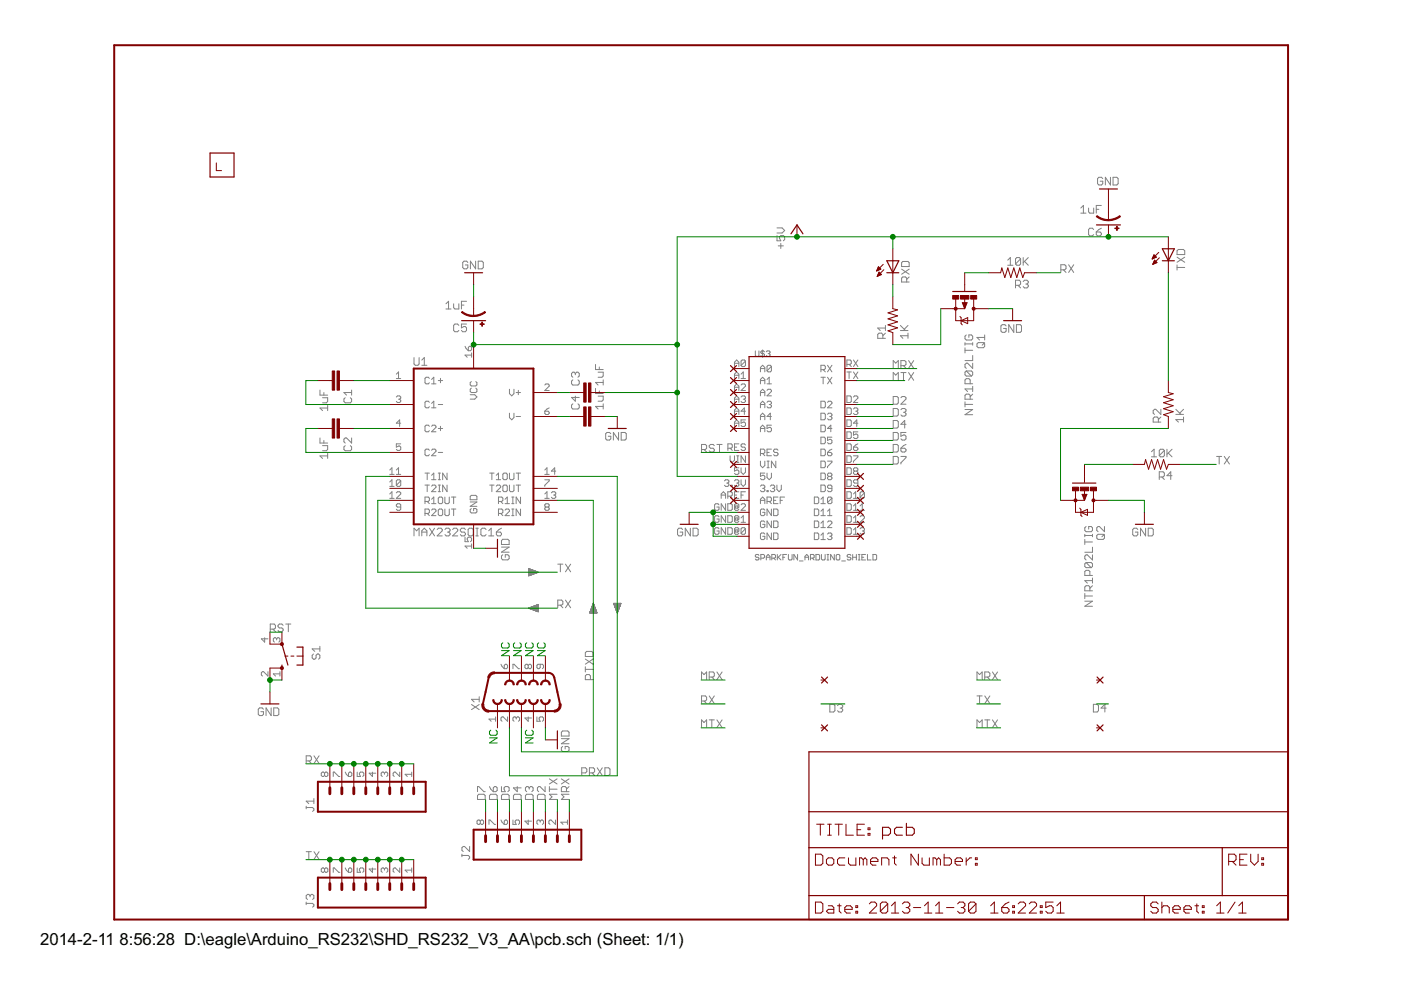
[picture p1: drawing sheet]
<svg xmlns="http://www.w3.org/2000/svg" width="297mm" height="210mm" viewBox="0 0 297 210" stroke-linecap="round" stroke-linejoin="round" font-family="sans-serif">
<defs><g id="words">
<g font-size="4">
<text x="8.5" y="200.4">2014-2-11</text>
<text x="25.3" y="200.4">8:56:28 D:\eagle\Arduino_RS232\SHD_RS232_V3_AA\pcb.sch (Sheet: 1/1)</text>
</g>
</g></defs>
<g fill="#808080" stroke="#808080" stroke-width=".21">
<path d="M87.8 112v1.6z"/>
<path d="M87.8 112l.5 .5z"/>
<path d="M88.9 112l-.6 .5z"/>
<path d="M88.9 112v1.6z"/>
<path d="M89.4 112.5v1.1z"/>
<path d="M90 112l-.6 .5z"/>
<path d="M90 112l.5 .5z"/>
<path d="M90.5 112.5v1.1z"/>
<path d="M89.4 112.8h1.1z"/>
<path d="M91.1 112l1 1.6z"/>
<path d="M92.1 112l-1 1.6z"/>
<path d="M92.7 113.6h1.1z"/>
<path d="M92.7 113.6l1.1-1.1z"/>
<path d="M93.8 112.3v.2z"/>
<path d="M93.5 112l.3 .3z"/>
<path d="M93 112h.5z"/>
<path d="M92.7 112.3l.3-.3z"/>
<path d="M94.6 112l-.3 .3z"/>
<path d="M94.6 112h.5z"/>
<path d="M95.1 112l.3 .3z"/>
<path d="M95.4 112.3v.2z"/>
<path d="M95.4 112.5l-.3 .3z"/>
<path d="M94.9 112.8h.2z"/>
<path d="M95.1 112.8l.3 .3z"/>
<path d="M95.4 113.1v.2z"/>
<path d="M95.1 113.6l.3-.3z"/>
<path d="M94.6 113.6h.5z"/>
<path d="M94.3 113.3l.3 .3z"/>
<path d="M96 113.6h1z"/>
<path d="M96 113.6l1-1.1z"/>
<path d="M97 112.3v.2z"/>
<path d="M96.8 112l.2 .3z"/>
<path d="M96.2 112h.6z"/>
<path d="M96.2 112l-.2 .3z"/>
<path d="M98.4 112l.3 .3z"/>
<path d="M97.9 112h.5z"/>
<path d="M97.9 112l-.3 .3z"/>
<path d="M97.6 112.3v.2z"/>
<path d="M97.6 112.5l.3 .3z"/>
<path d="M97.9 112.8h.5z"/>
<path d="M98.4 112.8l.3 .3z"/>
<path d="M98.7 113.1v.2z"/>
<path d="M98.7 113.3l-.3 .3z"/>
<path d="M97.9 113.6h.5z"/>
<path d="M97.6 113.3l.3 .3z"/>
<path d="M99.5 112h.6z"/>
<path d="M99.5 112l-.2 .3z"/>
<path d="M99.3 112.3v1z"/>
<path d="M99.3 113.3l.2 .3z"/>
<path d="M99.5 113.6h.6z"/>
<path d="M100.1 113.6l.2-.3z"/>
<path d="M100.3 112.3v1z"/>
<path d="M100.1 112l.2 .3z"/>
<path d="M100.9 113.6h.5z"/>
<path d="M101.2 112v1.6z"/>
<path d="M100.9 112h.5z"/>
<path d="M102.8 112l.3 .3z"/>
<path d="M102.2 112h.6z"/>
<path d="M102 112.3l.2-.3z"/>
<path d="M102 112.3v1z"/>
<path d="M102 113.3l.2 .3z"/>
<path d="M102.2 113.6h.6z"/>
<path d="M102.8 113.6l.3-.3z"/>
<path d="M104.1 112l-.5 .5z"/>
<path d="M104.1 112v1.6z"/>
<path d="M103.6 113.6h1.1z"/>
<path d="M105.8 112.3l.5-.3z"/>
<path d="M105.8 112.3l-.6 .5z"/>
<path d="M105.2 112.8v.5z"/>
<path d="M105.2 113.3l.3 .3z"/>
<path d="M105.5 113.6h.6z"/>
<path d="M106.3 113.3l-.2 .3z"/>
<path d="M106.3 113.1v.2z"/>
<path d="M106.1 112.8l.2 .3z"/>
<path d="M105.2 112.8h.9z"/>
<path d="M67.8 86.5l.6 .6z"/>
<path d="M67.8 86.5h1.7z"/>
<path d="M69.5 86v1.1z"/>
<path d="M68.4 85.4h.8z"/>
<path d="M69.2 85.4l.3-.3z"/>
<path d="M69.5 84.3v.8z"/>
<path d="M68.4 84.3h1.1z"/>
<path d="M67.8 83.8h1.7z"/>
<path d="M67.8 82.7v1.1z"/>
<path d="M68.7 83.2v.6z"/>
<path d="M67.8 96.7l.6 .5z"/>
<path d="M67.8 96.7h1.7z"/>
<path d="M69.5 96.1v1.1z"/>
<path d="M68.4 95.6h.8z"/>
<path d="M69.2 95.6l.3-.3z"/>
<path d="M69.5 94.5v.8z"/>
<path d="M68.4 94.5h1.1z"/>
<path d="M67.8 93.9h1.7z"/>
<path d="M67.8 92.9v1z"/>
<path d="M68.7 93.4v.5z"/>
<path d="M126.3 81.1l.5 .5z"/>
<path d="M126.3 81.1h1.6z"/>
<path d="M127.9 80.5v1.1z"/>
<path d="M126.8 80h.8z"/>
<path d="M127.6 80l.3-.3z"/>
<path d="M127.9 78.9v.8z"/>
<path d="M126.8 78.9h1.1z"/>
<path d="M126.3 78.4h1.6z"/>
<path d="M126.3 77.3v1.1z"/>
<path d="M127.1 77.8v.6z"/>
<path d="M126.3 86.2l.5 .5z"/>
<path d="M126.3 86.2h1.6z"/>
<path d="M127.9 85.6v1.1z"/>
<path d="M126.8 85.1h.8z"/>
<path d="M127.6 85.1l.3-.3z"/>
<path d="M127.9 84v.8z"/>
<path d="M126.8 84h1.1z"/>
<path d="M126.3 83.4h1.6z"/>
<path d="M126.3 82.4v1z"/>
<path d="M127.1 82.9v.5z"/>
<path d="M94.6 64.4l.5-.5z"/>
<path d="M95.1 63.9v1.6z"/>
<path d="M94.6 65.5h1z"/>
<path d="M96.2 64.4v.8z"/>
<path d="M96.2 65.2l.3 .3z"/>
<path d="M96.5 65.5h.8z"/>
<path d="M97.3 64.4v1.1z"/>
<path d="M97.8 63.9v1.6z"/>
<path d="M97.8 63.9h1.1z"/>
<path d="M97.8 64.7h.6z"/>
<path d="M144.5 112l.2 .3z"/>
<path d="M143.9 112h.6z"/>
<path d="M143.9 112l-.2 .3z"/>
<path d="M143.7 112.3v1z"/>
<path d="M143.7 113.3l.2 .3z"/>
<path d="M143.9 113.6h.6z"/>
<path d="M144.5 113.6l.2-.3z"/>
<path d="M144.7 112.8v.5z"/>
<path d="M144.2 112.8h.5z"/>
<path d="M145.3 112v1.6z"/>
<path d="M145.3 112l1.1 1.6z"/>
<path d="M146.4 112v1.6z"/>
<path d="M146.9 112v1.6z"/>
<path d="M146.9 113.6h.8z"/>
<path d="M147.7 113.6l.3-.3z"/>
<path d="M148 112.3v1z"/>
<path d="M147.7 112l.3 .3z"/>
<path d="M146.9 112h.8z"/>
<path d="M129.2 91.7l.3 .2z"/>
<path d="M128.7 91.7h.5z"/>
<path d="M128.4 91.9l.3-.2z"/>
<path d="M128.4 91.9v1.1z"/>
<path d="M128.4 93l.3 .3z"/>
<path d="M128.7 93.3h.5z"/>
<path d="M129.2 93.3l.3-.3z"/>
<path d="M129.5 92.5v.5z"/>
<path d="M129 92.5h.5z"/>
<path d="M130 91.7v1.6z"/>
<path d="M130 91.7l1.1 1.6z"/>
<path d="M131.1 91.7v1.6z"/>
<path d="M131.7 91.7v1.6z"/>
<path d="M131.7 93.3h.8z"/>
<path d="M132.5 93.3l.3-.3z"/>
<path d="M132.8 91.9v1.1z"/>
<path d="M132.5 91.7l.3 .2z"/>
<path d="M131.7 91.7h.8z"/>
<path d="M98.9 55.4l.3 .2z"/>
<path d="M98.4 55.4h.5z"/>
<path d="M98.4 55.4l-.3 .2z"/>
<path d="M98.1 55.6v1.1z"/>
<path d="M98.1 56.7l.3 .3z"/>
<path d="M98.4 57h.5z"/>
<path d="M99.2 56.7l-.3 .3z"/>
<path d="M99.2 56.2v.5z"/>
<path d="M98.7 56.2h.5z"/>
<path d="M99.7 55.4v1.6z"/>
<path d="M99.7 55.4l1.1 1.6z"/>
<path d="M100.8 55.4v1.6z"/>
<path d="M101.4 55.4v1.6z"/>
<path d="M101.4 57h.8z"/>
<path d="M102.2 57l.3-.3z"/>
<path d="M102.5 55.6v1.1z"/>
<path d="M102.2 55.4l.3 .2z"/>
<path d="M101.4 55.4h.8z"/>
<path d="M106.6 117.6l-.3 .3z"/>
<path d="M106.3 117.9v.5z"/>
<path d="M106.3 118.4l.3 .3z"/>
<path d="M106.6 118.7h1.1z"/>
<path d="M107.7 118.7l.2-.3z"/>
<path d="M107.9 117.9v.5z"/>
<path d="M107.7 117.6l.2 .3z"/>
<path d="M107.1 117.6h.6z"/>
<path d="M107.1 117.6v.6z"/>
<path d="M106.3 117.1h1.6z"/>
<path d="M106.3 117.1l1.6-1.1z"/>
<path d="M106.3 116h1.6z"/>
<path d="M106.3 115.4h1.6z"/>
<path d="M107.9 114.6v.8z"/>
<path d="M107.7 114.3l.2 .3z"/>
<path d="M106.6 114.3h1.1z"/>
<path d="M106.6 114.3l-.3 .3z"/>
<path d="M106.3 114.6v.8z"/>
<path d="M119 158.5l.3-.2z"/>
<path d="M119 158.5v.6z"/>
<path d="M119 159.1l.3 .2z"/>
<path d="M119.3 159.3h1.1z"/>
<path d="M120.4 159.3l.2-.2z"/>
<path d="M120.6 158.5v.6z"/>
<path d="M120.4 158.3l.2 .2z"/>
<path d="M119.8 158.3h.6z"/>
<path d="M119.8 158.3v.5z"/>
<path d="M119 157.7h1.6z"/>
<path d="M119 157.7l1.6-1.1z"/>
<path d="M119 156.6h1.6z"/>
<path d="M119 156.1h1.6z"/>
<path d="M120.6 155.3v.8z"/>
<path d="M120.4 155l.2 .3z"/>
<path d="M119.3 155h1.1z"/>
<path d="M119.3 155l-.3 .3z"/>
<path d="M119 155.3v.8z"/>
<path d="M190.9 71.2l.5 .5z"/>
<path d="M190.9 71.2h1.6z"/>
<path d="M192.5 70.6v1.1z"/>
<path d="M190.9 70.1h1.6z"/>
<path d="M190.9 69l1.1 1.1z"/>
<path d="M192.5 69l-.8 .8z"/>
<path d="M249.3 89l.6 .5z"/>
<path d="M249.3 89h1.6z"/>
<path d="M250.9 88.4v1.1z"/>
<path d="M249.3 87.9h1.6z"/>
<path d="M249.3 86.8l1.1 1.1z"/>
<path d="M250.1 87.6l.8-.8z"/>
<path d="M165.5 51.6v1.1z"/>
<path d="M165 52.1h1.1z"/>
<path d="M164.7 50v1.1z"/>
<path d="M164.7 51.1h.8z"/>
<path d="M165.3 50.5l.2 .6z"/>
<path d="M165.3 50.2v.3z"/>
<path d="M165.3 50.2l.2-.2z"/>
<path d="M165.5 50h.6z"/>
<path d="M166.1 50l.3 .2z"/>
<path d="M166.4 50.2v.6z"/>
<path d="M166.4 50.8l-.3 .3z"/>
<path d="M164.7 49.4h1.1z"/>
<path d="M165.8 49.4l.6-.5z"/>
<path d="M165.8 48.3l.6 .6z"/>
<path d="M164.7 48.3h1.1z"/>
<path d="M204.6 87.9h1.6z"/>
<path d="M204.6 87.9l1.6-1.1z"/>
<path d="M204.6 86.8h1.6z"/>
<path d="M204.6 85.7h1.6z"/>
<path d="M204.6 85.2v1.1z"/>
<path d="M204.6 84.6h1.6z"/>
<path d="M204.6 83.8v.8z"/>
<path d="M204.6 83.8l.3-.2z"/>
<path d="M204.9 83.6h.5z"/>
<path d="M205.4 83.6l.3 .2z"/>
<path d="M205.7 83.8v.8z"/>
<path d="M205.7 84.1l.5-.5z"/>
<path d="M204.6 82.5l.5 .5z"/>
<path d="M204.6 82.5h1.6z"/>
<path d="M206.2 81.9v1.1z"/>
<path d="M204.6 81.4h1.6z"/>
<path d="M204.6 80.6v.8z"/>
<path d="M204.6 80.6l.3-.3z"/>
<path d="M204.9 80.3h.5z"/>
<path d="M205.4 80.3l.3 .3z"/>
<path d="M205.7 80.6v.8z"/>
<path d="M204.9 79.7h1.1z"/>
<path d="M204.6 79.5l.3 .2z"/>
<path d="M204.6 78.9v.6z"/>
<path d="M204.6 78.9l.3-.2z"/>
<path d="M204.9 78.7h1.1z"/>
<path d="M206 78.7l.2 .2z"/>
<path d="M206.2 78.9v.6z"/>
<path d="M206 79.7l.2-.2z"/>
<path d="M204.9 78.7l1.1 1z"/>
<path d="M206.2 77v1.1z"/>
<path d="M205.1 77l1.1 1.1z"/>
<path d="M204.9 77h.2z"/>
<path d="M204.9 77l-.3 .3z"/>
<path d="M204.6 77.3v.5z"/>
<path d="M204.6 77.8l.3 .3z"/>
<path d="M204.6 76.5h1.6z"/>
<path d="M206.2 75.4v1.1z"/>
<path d="M204.6 74.3h1.6z"/>
<path d="M204.6 73.7v1.1z"/>
<path d="M206.2 72.6v.6z"/>
<path d="M204.6 72.9h1.6z"/>
<path d="M204.6 72.6v.6z"/>
<path d="M204.9 71l-.3 .3z"/>
<path d="M204.6 71.3v.5z"/>
<path d="M204.6 71.8l.3 .3z"/>
<path d="M204.9 72.1h1.1z"/>
<path d="M206 72.1l.2-.3z"/>
<path d="M206.2 71.3v.5z"/>
<path d="M206 71l.2 .3z"/>
<path d="M205.4 71h.6z"/>
<path d="M205.4 71v.5z"/>
<path d="M230 128.5h1.6z"/>
<path d="M230 128.5l1.6-1z"/>
<path d="M230 127.5h1.6z"/>
<path d="M230 126.4h1.6z"/>
<path d="M230 125.8v1.1z"/>
<path d="M230 125.3h1.6z"/>
<path d="M230 124.5v.8z"/>
<path d="M230 124.5l.3-.3z"/>
<path d="M230.3 124.2h.5z"/>
<path d="M230.8 124.2l.3 .3z"/>
<path d="M231.1 124.5v.8z"/>
<path d="M231.1 124.7l.5-.5z"/>
<path d="M230 123.1l.5 .5z"/>
<path d="M230 123.1h1.6z"/>
<path d="M231.6 122.6v1z"/>
<path d="M230 122h1.6z"/>
<path d="M230 121.2v.8z"/>
<path d="M230 121.2l.3-.3z"/>
<path d="M230.3 120.9h.5z"/>
<path d="M230.8 120.9l.3 .3z"/>
<path d="M231.1 121.2v.8z"/>
<path d="M230.3 120.4h1.1z"/>
<path d="M230 120.1l.3 .3z"/>
<path d="M230 119.5v.6z"/>
<path d="M230 119.5l.3-.2z"/>
<path d="M230.3 119.3h1.1z"/>
<path d="M231.4 119.3l.2 .2z"/>
<path d="M231.6 119.5v.6z"/>
<path d="M231.4 120.4l.2-.3z"/>
<path d="M230.3 119.3l1.1 1.1z"/>
<path d="M231.6 117.6v1.1z"/>
<path d="M230.5 117.6l1.1 1.1z"/>
<path d="M230.3 117.6h.2z"/>
<path d="M230.3 117.6l-.3 .3z"/>
<path d="M230 117.9v.5z"/>
<path d="M230 118.4l.3 .3z"/>
<path d="M230 117.1h1.6z"/>
<path d="M231.6 116v1.1z"/>
<path d="M230 114.9h1.6z"/>
<path d="M230 114.4v1z"/>
<path d="M231.6 113.3v.5z"/>
<path d="M230 113.5h1.6z"/>
<path d="M230 113.3v.5z"/>
<path d="M230.3 111.6l-.3 .3z"/>
<path d="M230 111.9v.6z"/>
<path d="M230 112.5l.3 .2z"/>
<path d="M230.3 112.7h1.1z"/>
<path d="M231.4 112.7l.2-.2z"/>
<path d="M231.6 111.9v.6z"/>
<path d="M231.4 111.6l.2 .3z"/>
<path d="M230.8 111.6h.6z"/>
<path d="M230.8 111.6v.6z"/>
<path d="M213 68.8l.3 .3z"/>
<path d="M212.5 68.8h.5z"/>
<path d="M212.2 69.1l.3-.3z"/>
<path d="M212.2 69.1v1.1z"/>
<path d="M212.2 70.2l.3 .3z"/>
<path d="M212.5 70.5h.5z"/>
<path d="M213.3 70.2l-.3 .3z"/>
<path d="M213.3 69.6v.6z"/>
<path d="M212.8 69.6h.5z"/>
<path d="M213.9 68.8v1.7z"/>
<path d="M213.9 68.8l1 1.7z"/>
<path d="M214.9 68.8v1.7z"/>
<path d="M215.5 68.8v1.7z"/>
<path d="M215.5 70.5h.8z"/>
<path d="M216.6 70.2l-.3 .3z"/>
<path d="M216.6 69.1v1.1z"/>
<path d="M216.3 68.8l.3 .3z"/>
<path d="M215.5 68.8h.8z"/>
<path d="M214.2 54.6l-.5 .6z"/>
<path d="M214.2 54.6v1.6z"/>
<path d="M213.7 56.2h1.1z"/>
<path d="M215.3 54.9v1.1z"/>
<path d="M215.3 54.9l.3-.3z"/>
<path d="M215.6 54.6h.5z"/>
<path d="M216.1 54.6l.3 .3z"/>
<path d="M216.4 54.9v1.1z"/>
<path d="M216.4 56l-.3 .2z"/>
<path d="M215.6 56.2h.5z"/>
<path d="M215.3 56l.3 .2z"/>
<path d="M215.3 56l1.1-1.1z"/>
<path d="M216.9 54.6v1.6z"/>
<path d="M216.9 55.7l1.1-1.1z"/>
<path d="M217.2 55.4l.8 .8z"/>
<path d="M241 112l.2 .3z"/>
<path d="M240.4 112h.6z"/>
<path d="M240.4 112l-.2 .3z"/>
<path d="M240.2 112.3v1z"/>
<path d="M240.2 113.3l.2 .3z"/>
<path d="M240.4 113.6h.6z"/>
<path d="M241.2 113.3l-.2 .3z"/>
<path d="M241.2 112.8v.5z"/>
<path d="M240.7 112.8h.5z"/>
<path d="M241.8 112v1.6z"/>
<path d="M241.8 112l1.1 1.6z"/>
<path d="M242.9 112v1.6z"/>
<path d="M243.4 112v1.6z"/>
<path d="M243.4 113.6h.8z"/>
<path d="M244.2 113.6l.3-.3z"/>
<path d="M244.5 112.3v1z"/>
<path d="M244.2 112l.3 .3z"/>
<path d="M243.4 112h.8z"/>
<path d="M244.1 95.8l.6-.6z"/>
<path d="M244.7 95.2v1.7z"/>
<path d="M244.1 96.9h1.1z"/>
<path d="M245.8 95.5v1.1z"/>
<path d="M246 95.2l-.2 .3z"/>
<path d="M246 95.2h.6z"/>
<path d="M246.6 95.2l.3 .3z"/>
<path d="M246.9 95.5v1.1z"/>
<path d="M246.6 96.9l.3-.3z"/>
<path d="M246 96.9h.6z"/>
<path d="M245.8 96.6l.2 .3z"/>
<path d="M246.9 95.5l-1.1 1.1z"/>
<path d="M247.4 95.2v1.7z"/>
<path d="M247.4 96.3l1.1-1.1z"/>
<path d="M247.7 96.1l.8 .8z"/>
<path d="M229.2 44.1l.5-.5z"/>
<path d="M229.7 43.6v1.6z"/>
<path d="M229.2 45.2h1.1z"/>
<path d="M230.8 44.1v.8z"/>
<path d="M230.8 44.9l.3 .3z"/>
<path d="M231.1 45.2h.8z"/>
<path d="M231.9 44.1v1.1z"/>
<path d="M232.4 43.6v1.6z"/>
<path d="M232.4 43.6h1.1z"/>
<path d="M232.4 44.4h.6z"/>
<path d="M233.5 37.6l.3 .3z"/>
<path d="M233 37.6h.5z"/>
<path d="M233 37.6l-.3 .3z"/>
<path d="M232.7 37.9v1z"/>
<path d="M232.7 38.9l.3 .3z"/>
<path d="M233 39.2h.5z"/>
<path d="M233.5 39.2l.3-.3z"/>
<path d="M233.8 38.4v.5z"/>
<path d="M233.3 38.4h.5z"/>
<path d="M234.4 37.6v1.6z"/>
<path d="M234.4 37.6l1 1.6z"/>
<path d="M235.4 37.6v1.6z"/>
<path d="M236 37.6v1.6z"/>
<path d="M236 39.2h.8z"/>
<path d="M236.8 39.2l.3-.3z"/>
<path d="M237.1 37.9v1z"/>
<path d="M236.8 37.6l.3 .3z"/>
<path d="M236 37.6h.8z"/>
<path d="M160.7 117.6l.2 .2z"/>
<path d="M160.3 117.6h.4z"/>
<path d="M160.3 117.6l-.2 .2z"/>
<path d="M160.1 117.8v.2z"/>
<path d="M160.1 118l.2 .2z"/>
<path d="M160.3 118.2h.4z"/>
<path d="M160.7 118.2l.2 .1z"/>
<path d="M160.9 118.3v.2z"/>
<path d="M160.9 118.5l-.2 .2z"/>
<path d="M160.3 118.7h.4z"/>
<path d="M160.1 118.5l.2 .2z"/>
<path d="M161.3 117.6v1.1z"/>
<path d="M161.3 117.6h.6z"/>
<path d="M161.9 117.6l.2 .2z"/>
<path d="M162.1 117.8v.4z"/>
<path d="M161.9 118.3l.2-.1z"/>
<path d="M161.3 118.3h.6z"/>
<path d="M162.5 118v.7z"/>
<path d="M162.9 117.6l-.4 .4z"/>
<path d="M162.9 117.6l.4 .4z"/>
<path d="M163.3 118v.7z"/>
<path d="M162.5 118.2h.8z"/>
<path d="M163.6 117.6v1.1z"/>
<path d="M163.6 117.6h.6z"/>
<path d="M164.2 117.6l.2 .2z"/>
<path d="M164.4 117.8v.4z"/>
<path d="M164.4 118.2l-.2 .1z"/>
<path d="M163.6 118.3h.6z"/>
<path d="M164 118.3l.4 .4z"/>
<path d="M164.8 117.6v1.1z"/>
<path d="M164.8 118.3l.8-.7z"/>
<path d="M165 118.2l.6 .5z"/>
<path d="M166 117.6v1.1z"/>
<path d="M166 117.6h.8z"/>
<path d="M166 118.2h.4z"/>
<path d="M167.2 117.6v.9z"/>
<path d="M167.2 118.5l.1 .2z"/>
<path d="M167.3 118.7h.4z"/>
<path d="M167.7 118.7l.2-.2z"/>
<path d="M167.9 117.6v.9z"/>
<path d="M168.3 117.6v1.1z"/>
<path d="M168.3 117.6l.8 1.1z"/>
<path d="M169.1 117.6v1.1z"/>
<path d="M169.5 118.9h.8z"/>
<path d="M170.7 118v.7z"/>
<path d="M171 117.6l-.3 .4z"/>
<path d="M171 117.6l.4 .4z"/>
<path d="M171.4 118v.7z"/>
<path d="M170.7 118.2h.7z"/>
<path d="M171.8 117.6v1.1z"/>
<path d="M171.8 117.6h.6z"/>
<path d="M172.4 117.6l.2 .2z"/>
<path d="M172.6 117.8v.4z"/>
<path d="M172.6 118.2l-.2 .1z"/>
<path d="M171.8 118.3h.6z"/>
<path d="M172.2 118.3l.4 .4z"/>
<path d="M173 117.6v1.1z"/>
<path d="M173 118.7h.6z"/>
<path d="M173.6 118.7l.2-.2z"/>
<path d="M173.8 117.8v.7z"/>
<path d="M173.6 117.6l.2 .2z"/>
<path d="M173 117.6h.6z"/>
<path d="M174.2 117.6v.9z"/>
<path d="M174.2 118.5l.2 .2z"/>
<path d="M174.4 118.7h.4z"/>
<path d="M174.8 118.7l.1-.2z"/>
<path d="M174.9 117.6v.9z"/>
<path d="M175.3 118.7h.4z"/>
<path d="M175.5 117.6v1.1z"/>
<path d="M175.3 117.6h.4z"/>
<path d="M176.1 117.6v1.1z"/>
<path d="M176.1 117.6l.8 1.1z"/>
<path d="M176.9 117.6v1.1z"/>
<path d="M177.5 117.6h.4z"/>
<path d="M177.5 117.6l-.2 .2z"/>
<path d="M177.3 117.8v.7z"/>
<path d="M177.3 118.5l.2 .2z"/>
<path d="M177.5 118.7h.4z"/>
<path d="M177.9 118.7l.2-.2z"/>
<path d="M178.1 117.8v.7z"/>
<path d="M177.9 117.6l.2 .2z"/>
<path d="M178.5 118.9h.7z"/>
<path d="M180.2 117.6l.2 .2z"/>
<path d="M179.8 117.6h.4z"/>
<path d="M179.8 117.6l-.2 .2z"/>
<path d="M179.6 117.8v.2z"/>
<path d="M179.6 118l.2 .2z"/>
<path d="M179.8 118.2h.4z"/>
<path d="M180.2 118.2l.2 .1z"/>
<path d="M180.4 118.3v.2z"/>
<path d="M180.4 118.5l-.2 .2z"/>
<path d="M179.8 118.7h.4z"/>
<path d="M179.6 118.5l.2 .2z"/>
<path d="M180.8 117.6v1.1z"/>
<path d="M180.8 118.2h.8z"/>
<path d="M181.6 117.6v1.1z"/>
<path d="M182 118.7h.4z"/>
<path d="M182.2 117.6v1.1z"/>
<path d="M182 117.6h.4z"/>
<path d="M182.7 117.6h.8z"/>
<path d="M182.7 117.6v1.1z"/>
<path d="M182.7 118.7h.8z"/>
<path d="M182.7 118.2h.4z"/>
<path d="M183.9 117.6v1.1z"/>
<path d="M183.9 118.7h.8z"/>
<path d="M185.1 117.6v1.1z"/>
<path d="M185.1 118.7h.6z"/>
<path d="M185.7 118.7l.2-.2z"/>
<path d="M185.9 117.8v.7z"/>
<path d="M185.7 117.6l.2 .2z"/>
<path d="M185.1 117.6h.6z"/>
<path d="M55.6 150.1l.3 .3z"/>
<path d="M55 150.1h.6z"/>
<path d="M55 150.1l-.2 .3z"/>
<path d="M54.8 150.4v1z"/>
<path d="M54.8 151.4l.2 .3z"/>
<path d="M55 151.7h.6z"/>
<path d="M55.6 151.7l.3-.3z"/>
<path d="M55.9 150.9v.5z"/>
<path d="M55.3 150.9h.6z"/>
<path d="M56.4 150.1v1.6z"/>
<path d="M56.4 150.1l1.1 1.6z"/>
<path d="M57.5 150.1v1.6z"/>
<path d="M58 150.1v1.6z"/>
<path d="M58 151.7h.8z"/>
<path d="M58.8 151.7l.3-.3z"/>
<path d="M59.1 150.4v1z"/>
<path d="M58.8 150.1l.3 .3z"/>
<path d="M58 150.1h.8z"/>
<path d="M103.7 152.5l.4 .4z"/>
<path d="M103.7 152.5h1.4z"/>
<path d="M105.1 152v.9z"/>
<path d="M106.2 140.8l.2 .5z"/>
<path d="M106.4 141.3l.5 .5z"/>
<path d="M106.9 141.8h.5z"/>
<path d="M107.6 141.5l-.2 .3z"/>
<path d="M107.6 141.1v.4z"/>
<path d="M107.4 140.8l.2 .3z"/>
<path d="M107.1 140.8h.3z"/>
<path d="M107.1 140.8l-.2 .3z"/>
<path d="M106.9 141.1v.7z"/>
<path d="M107.6 152v.9z"/>
<path d="M106.7 152l.9 .9z"/>
<path d="M106.4 152h.3z"/>
<path d="M106.4 152l-.2 .2z"/>
<path d="M106.2 152.2v.5z"/>
<path d="M106.2 152.7l.2 .2z"/>
<path d="M108.8 140.8v1z"/>
<path d="M108.8 140.8h.2z"/>
<path d="M109 140.8l.9 1z"/>
<path d="M109.9 141.8h.3z"/>
<path d="M108.8 152.7l.2 .2z"/>
<path d="M108.8 152.2v.5z"/>
<path d="M108.8 152.2l.2-.2z"/>
<path d="M109 152h.2z"/>
<path d="M109.2 152l.3 .2z"/>
<path d="M109.5 152.2v.3z"/>
<path d="M109.5 152.2l.2-.2z"/>
<path d="M109.7 152h.2z"/>
<path d="M109.9 152l.3 .2z"/>
<path d="M110.2 152.2v.5z"/>
<path d="M110.2 152.7l-.3 .2z"/>
<path d="M111.3 141.5l.2 .3z"/>
<path d="M111.3 141.1v.4z"/>
<path d="M111.3 141.1l.2-.3z"/>
<path d="M111.5 140.8h.3z"/>
<path d="M111.8 140.8l.2 .3z"/>
<path d="M112 141.1l.2-.3z"/>
<path d="M112.2 140.8h.3z"/>
<path d="M112.5 140.8l.2 .3z"/>
<path d="M112.7 141.1v.4z"/>
<path d="M112.7 141.5l-.2 .3z"/>
<path d="M112.2 141.8h.3z"/>
<path d="M112 141.5l.2 .3z"/>
<path d="M112 141.5l-.2 .3z"/>
<path d="M111.5 141.8h.3z"/>
<path d="M112 141.1v.4z"/>
<path d="M111.3 152.2h1.4z"/>
<path d="M111.3 152.2l.7 .7z"/>
<path d="M112 152v.9z"/>
<path d="M115.2 141.5l-.2 .3z"/>
<path d="M115.2 141.1v.4z"/>
<path d="M115 140.8l.2 .3z"/>
<path d="M114.1 140.8h.9z"/>
<path d="M113.8 141.1l.3-.3z"/>
<path d="M113.8 141.1v.4z"/>
<path d="M113.8 141.5l.3 .3z"/>
<path d="M114.1 141.8h.2z"/>
<path d="M114.3 141.8l.2-.3z"/>
<path d="M114.5 140.8v.7z"/>
<path d="M113.8 152v.9z"/>
<path d="M113.8 152.9h.7z"/>
<path d="M114.3 152.5l.2 .4z"/>
<path d="M114.3 152.2v.3z"/>
<path d="M114.5 152l-.2 .2z"/>
<path d="M114.5 152h.5z"/>
<path d="M115 152l.2 .2z"/>
<path d="M115.2 152.2v.5z"/>
<path d="M115.2 152.7l-.2 .2z"/>
<path d="M100 150.5l1.6-1.1z"/>
<path d="M100 149.4l1.6 1.1z"/>
<path d="M100 148.3l.5 .5z"/>
<path d="M100 148.3h1.6z"/>
<path d="M101.6 147.7v1.1z"/>
<path d="M90.8 80l.2 .2z"/>
<path d="M90.3 80h.5z"/>
<path d="M90.3 80l-.2 .2z"/>
<path d="M90.1 80.2v1z"/>
<path d="M90.1 81.2l.2 .2z"/>
<path d="M90.3 81.4h.5z"/>
<path d="M90.8 81.4l.2-.2z"/>
<path d="M92 80l-.5 .5z"/>
<path d="M92 80v1.4z"/>
<path d="M91.5 81.4h.9z"/>
<path d="M92.9 80.7h1z"/>
<path d="M93.4 80.2v1z"/>
<path d="M84 79.3l.5-.4z"/>
<path d="M84.5 78.9v1.4z"/>
<path d="M84 80.3h1z"/>
<path d="M90.8 85.1l.2 .2z"/>
<path d="M90.3 85.1h.5z"/>
<path d="M90.3 85.1l-.2 .2z"/>
<path d="M90.1 85.3v.9z"/>
<path d="M90.1 86.2l.2 .3z"/>
<path d="M90.3 86.5h.5z"/>
<path d="M90.8 86.5l.2-.3z"/>
<path d="M92 85.1l-.5 .4z"/>
<path d="M92 85.1v1.4z"/>
<path d="M91.5 86.5h.9z"/>
<path d="M92.9 85.8h1z"/>
<path d="M84 84.2l.3-.3z"/>
<path d="M84.3 83.9h.4z"/>
<path d="M84.7 83.9l.3 .3z"/>
<path d="M85 84.2v.2z"/>
<path d="M85 84.4l-.3 .2z"/>
<path d="M84.5 84.6h.2z"/>
<path d="M84.7 84.6l.3 .3z"/>
<path d="M85 84.9v.2z"/>
<path d="M85 85.1l-.3 .2z"/>
<path d="M84.3 85.3h.4z"/>
<path d="M84 85.1l.3 .2z"/>
<path d="M90.8 90.1l.2 .3z"/>
<path d="M90.3 90.1h.5z"/>
<path d="M90.3 90.1l-.2 .3z"/>
<path d="M90.1 90.4v.9z"/>
<path d="M90.1 91.3l.2 .2z"/>
<path d="M90.3 91.5h.5z"/>
<path d="M90.8 91.5l.2-.2z"/>
<path d="M91.5 91.5h.9z"/>
<path d="M92.4 90.6l-.9 .9z"/>
<path d="M92.4 90.4v.2z"/>
<path d="M92.2 90.1l.2 .3z"/>
<path d="M91.7 90.1h.5z"/>
<path d="M91.7 90.1l-.2 .3z"/>
<path d="M92.9 90.8h1z"/>
<path d="M93.4 90.4v.9z"/>
<path d="M84.7 89v1.4z"/>
<path d="M84.7 89l-.7 .7z"/>
<path d="M84 89.7h1z"/>
<path d="M90.8 95.2l.2 .3z"/>
<path d="M90.3 95.2h.5z"/>
<path d="M90.3 95.2l-.2 .3z"/>
<path d="M90.1 95.5v.9z"/>
<path d="M90.1 96.4l.2 .2z"/>
<path d="M90.3 96.6h.5z"/>
<path d="M90.8 96.6l.2-.2z"/>
<path d="M91.5 96.6h.9z"/>
<path d="M92.4 95.7l-.9 .9z"/>
<path d="M92.4 95.5v.2z"/>
<path d="M92.2 95.2l.2 .3z"/>
<path d="M91.7 95.2h.5z"/>
<path d="M91.7 95.2l-.2 .3z"/>
<path d="M92.9 95.9h1z"/>
<path d="M84 94.1h1z"/>
<path d="M84 94.1v.7z"/>
<path d="M84 94.8l.5-.2z"/>
<path d="M84.5 94.6h.2z"/>
<path d="M84.7 94.6l.3 .2z"/>
<path d="M85 94.8v.5z"/>
<path d="M85 95.3l-.3 .2z"/>
<path d="M84.3 95.5h.4z"/>
<path d="M84 95.3l.3 .2z"/>
<path d="M90.6 100.3v1.4z"/>
<path d="M90.1 100.3h.9z"/>
<path d="M92 100.3l-.5 .5z"/>
<path d="M92 100.3v1.4z"/>
<path d="M91.5 101.7h.9z"/>
<path d="M92.9 101.7h.5z"/>
<path d="M93.2 100.3v1.4z"/>
<path d="M92.9 100.3h.5z"/>
<path d="M93.9 100.3v1.4z"/>
<path d="M93.9 100.3l.9 1.4z"/>
<path d="M94.8 100.3v1.4z"/>
<path d="M82.6 99.7l.5-.5z"/>
<path d="M83.1 99.2v1.4z"/>
<path d="M82.6 100.6h1z"/>
<path d="M84 99.7l.5-.5z"/>
<path d="M84.5 99.2v1.4z"/>
<path d="M84 100.6h1z"/>
<path d="M90.6 102.8v1.4z"/>
<path d="M90.1 102.8h.9z"/>
<path d="M91.5 104.2h.9z"/>
<path d="M92.4 103.3l-.9 .9z"/>
<path d="M92.4 103.1v.2z"/>
<path d="M92.2 102.8l.2 .3z"/>
<path d="M91.7 102.8h.5z"/>
<path d="M91.7 102.8l-.2 .3z"/>
<path d="M92.9 104.2h.5z"/>
<path d="M93.2 102.8v1.4z"/>
<path d="M92.9 102.8h.5z"/>
<path d="M93.9 102.8v1.4z"/>
<path d="M93.9 102.8l.9 1.4z"/>
<path d="M94.8 102.8v1.4z"/>
<path d="M82.6 102.2l.5-.5z"/>
<path d="M83.1 101.7v1.4z"/>
<path d="M82.6 103.1h1z"/>
<path d="M84 102v.9z"/>
<path d="M84 102l.3-.3z"/>
<path d="M84.3 101.7h.4z"/>
<path d="M84.7 101.7l.3 .3z"/>
<path d="M85 102v.9z"/>
<path d="M85 102.9l-.3 .2z"/>
<path d="M84.3 103.1h.4z"/>
<path d="M84 102.9l.3 .2z"/>
<path d="M84 102.9l1-.9z"/>
<path d="M90.1 105.4v1.4z"/>
<path d="M90.1 105.4h.7z"/>
<path d="M90.8 105.4l.2 .2z"/>
<path d="M91 105.6v.5z"/>
<path d="M91 106.1l-.2 .2z"/>
<path d="M90.1 106.3h.7z"/>
<path d="M90.6 106.3l.4 .5z"/>
<path d="M92 105.4l-.5 .5z"/>
<path d="M92 105.4v1.4z"/>
<path d="M91.5 106.8h.9z"/>
<path d="M93.2 105.4h.4z"/>
<path d="M93.2 105.4l-.3 .2z"/>
<path d="M92.9 105.6v1z"/>
<path d="M92.9 106.6l.3 .2z"/>
<path d="M93.2 106.8h.4z"/>
<path d="M93.6 106.8l.3-.2z"/>
<path d="M93.9 105.6v1z"/>
<path d="M93.6 105.4l.3 .2z"/>
<path d="M94.3 105.4v1.2z"/>
<path d="M94.3 106.6l.3 .2z"/>
<path d="M94.6 106.8h.4z"/>
<path d="M95 106.8l.2-.2z"/>
<path d="M95.2 105.4v1.2z"/>
<path d="M96.2 105.4v1.4z"/>
<path d="M95.7 105.4h.9z"/>
<path d="M82.6 104.7l.5-.4z"/>
<path d="M83.1 104.3v1.4z"/>
<path d="M82.6 105.7h1z"/>
<path d="M84 105.7h1z"/>
<path d="M84 105.7l1-1z"/>
<path d="M85 104.5v.2z"/>
<path d="M84.7 104.3l.3 .2z"/>
<path d="M84.3 104.3h.4z"/>
<path d="M84.3 104.3l-.3 .2z"/>
<path d="M90.1 107.9v1.4z"/>
<path d="M90.1 107.9h.7z"/>
<path d="M90.8 107.9l.2 .3z"/>
<path d="M91 108.2v.4z"/>
<path d="M91 108.6l-.2 .3z"/>
<path d="M90.1 108.9h.7z"/>
<path d="M90.6 108.9l.4 .4z"/>
<path d="M91.5 109.3h.9z"/>
<path d="M92.4 108.4l-.9 .9z"/>
<path d="M92.4 108.2v.2z"/>
<path d="M92.2 107.9l.2 .3z"/>
<path d="M91.7 107.9h.5z"/>
<path d="M91.7 107.9l-.2 .3z"/>
<path d="M93.2 107.9h.4z"/>
<path d="M93.2 107.9l-.3 .3z"/>
<path d="M92.9 108.2v.9z"/>
<path d="M92.9 109.1l.3 .2z"/>
<path d="M93.2 109.3h.4z"/>
<path d="M93.6 109.3l.3-.2z"/>
<path d="M93.9 108.2v.9z"/>
<path d="M93.6 107.9l.3 .3z"/>
<path d="M94.3 107.9v1.2z"/>
<path d="M94.3 109.1l.3 .2z"/>
<path d="M94.6 109.3h.4z"/>
<path d="M95 109.3l.2-.2z"/>
<path d="M95.2 107.9v1.2z"/>
<path d="M96.2 107.9v1.4z"/>
<path d="M95.7 107.9h.9z"/>
<path d="M84 108l.3 .2z"/>
<path d="M84.3 108.2h.4z"/>
<path d="M84.7 108.2l.3-.2z"/>
<path d="M85 107v1z"/>
<path d="M84.7 106.8l.3 .2z"/>
<path d="M84.3 106.8h.4z"/>
<path d="M84.3 106.8l-.3 .2z"/>
<path d="M84 107v.3z"/>
<path d="M84 107.3l.3 .2z"/>
<path d="M84.3 107.5h.7z"/>
<path d="M108 82.5v1z"/>
<path d="M108 83.5l.5 .4z"/>
<path d="M108.5 83.9l.5-.4z"/>
<path d="M109 82.5v1z"/>
<path d="M109.4 83.2h1z"/>
<path d="M109.9 82.8v.9z"/>
<path d="M115.5 82.8h.9z"/>
<path d="M115.5 82.8l.9-.9z"/>
<path d="M116.4 81.6v.3z"/>
<path d="M116.2 81.4l.2 .2z"/>
<path d="M115.7 81.4h.5z"/>
<path d="M115.7 81.4l-.2 .2z"/>
<path d="M108 87.6v.9z"/>
<path d="M108 88.5l.5 .5z"/>
<path d="M108.5 89l.5-.5z"/>
<path d="M109 87.6v.9z"/>
<path d="M109.4 88.3h1z"/>
<path d="M116 86.7l.4-.2z"/>
<path d="M116 86.7l-.5 .5z"/>
<path d="M115.5 87.2v.5z"/>
<path d="M115.5 87.7l.2 .2z"/>
<path d="M115.7 87.9h.5z"/>
<path d="M116.2 87.9l.2-.2z"/>
<path d="M116.4 87.4v.3z"/>
<path d="M116.2 87.2l.2 .2z"/>
<path d="M115.5 87.2h.7z"/>
<path d="M104.3 100.3v1.4z"/>
<path d="M103.8 100.3h1z"/>
<path d="M105.2 100.8l.5-.5z"/>
<path d="M105.7 100.3v1.4z"/>
<path d="M105.2 101.7h1z"/>
<path d="M106.8 100.3h.5z"/>
<path d="M106.8 100.3l-.2 .2z"/>
<path d="M106.6 100.5v1z"/>
<path d="M106.6 101.5l.2 .2z"/>
<path d="M106.8 101.7h.5z"/>
<path d="M107.3 101.7l.2-.2z"/>
<path d="M107.5 100.5v1z"/>
<path d="M107.3 100.3l.2 .2z"/>
<path d="M108 100.3v1.2z"/>
<path d="M108 101.5l.2 .2z"/>
<path d="M108.2 101.7h.5z"/>
<path d="M108.7 101.7l.3-.2z"/>
<path d="M109 100.3v1.2z"/>
<path d="M109.9 100.3v1.4z"/>
<path d="M109.4 100.3h1z"/>
<path d="M115.5 99.7l.5-.5z"/>
<path d="M116 99.2v1.4z"/>
<path d="M115.5 100.6h.9z"/>
<path d="M117.6 99.2v1.4z"/>
<path d="M117.6 99.2l-.7 .7z"/>
<path d="M116.9 99.9h.9z"/>
<path d="M104.3 102.8v1.4z"/>
<path d="M103.8 102.8h1z"/>
<path d="M105.2 104.2h1z"/>
<path d="M105.2 104.2l1-.9z"/>
<path d="M106.2 103.1v.2z"/>
<path d="M105.9 102.8l.3 .3z"/>
<path d="M105.5 102.8h.4z"/>
<path d="M105.5 102.8l-.3 .3z"/>
<path d="M106.8 102.8h.5z"/>
<path d="M106.8 102.8l-.2 .3z"/>
<path d="M106.6 103.1v.9z"/>
<path d="M106.6 104l.2 .2z"/>
<path d="M106.8 104.2h.5z"/>
<path d="M107.3 104.2l.2-.2z"/>
<path d="M107.5 103.1v.9z"/>
<path d="M107.3 102.8l.2 .3z"/>
<path d="M108 102.8v1.2z"/>
<path d="M108 104l.2 .2z"/>
<path d="M108.2 104.2h.5z"/>
<path d="M108.7 104.2l.3-.2z"/>
<path d="M109 102.8v1.2z"/>
<path d="M109.9 102.8v1.4z"/>
<path d="M109.4 102.8h1z"/>
<path d="M115.5 101.7h.9z"/>
<path d="M116.4 101.7v.3z"/>
<path d="M116.4 102l-.9 .9z"/>
<path d="M115.5 102.9v.2z"/>
<path d="M105.7 105.4v1.4z"/>
<path d="M105.7 105.4h.7z"/>
<path d="M106.4 105.4l.2 .2z"/>
<path d="M106.6 105.6v.5z"/>
<path d="M106.6 106.1l-.2 .2z"/>
<path d="M105.7 106.3h.7z"/>
<path d="M106.2 106.3l.4 .5z"/>
<path d="M107.1 105.9l.4-.5z"/>
<path d="M107.5 105.4v1.4z"/>
<path d="M107.1 106.8h.9z"/>
<path d="M108.5 106.8h.5z"/>
<path d="M108.7 105.4v1.4z"/>
<path d="M108.5 105.4h.5z"/>
<path d="M109.4 105.4v1.4z"/>
<path d="M109.4 105.4l1 1.4z"/>
<path d="M110.4 105.4v1.4z"/>
<path d="M115.5 104.7l.5-.4z"/>
<path d="M116 104.3v1.4z"/>
<path d="M115.5 105.7h.9z"/>
<path d="M116.9 104.5l.2-.2z"/>
<path d="M117.1 104.3h.5z"/>
<path d="M117.6 104.3l.2 .2z"/>
<path d="M117.8 104.5v.2z"/>
<path d="M117.8 104.7l-.2 .3z"/>
<path d="M117.4 105h.2z"/>
<path d="M117.6 105l.2 .2z"/>
<path d="M117.8 105.2v.2z"/>
<path d="M117.8 105.4l-.2 .3z"/>
<path d="M117.1 105.7h.5z"/>
<path d="M116.9 105.4l.2 .3z"/>
<path d="M105.7 107.9v1.4z"/>
<path d="M105.7 107.9h.7z"/>
<path d="M106.4 107.9l.2 .3z"/>
<path d="M106.6 108.2v.4z"/>
<path d="M106.6 108.6l-.2 .3z"/>
<path d="M105.7 108.9h.7z"/>
<path d="M106.2 108.9l.4 .4z"/>
<path d="M107.1 109.3h.9z"/>
<path d="M108 108.4l-.9 .9z"/>
<path d="M108 108.2v.2z"/>
<path d="M107.8 107.9l.2 .3z"/>
<path d="M107.3 107.9h.5z"/>
<path d="M107.3 107.9l-.2 .3z"/>
<path d="M108.5 109.3h.5z"/>
<path d="M108.7 107.9v1.4z"/>
<path d="M108.5 107.9h.5z"/>
<path d="M109.4 107.9v1.4z"/>
<path d="M109.4 107.9l1 1.4z"/>
<path d="M110.4 107.9v1.4z"/>
<path d="M115.5 107l.2-.2z"/>
<path d="M115.7 106.8h.5z"/>
<path d="M116.2 106.8l.2 .2z"/>
<path d="M116.4 107v.3z"/>
<path d="M116.4 107.3l-.2 .2z"/>
<path d="M116.2 107.5l.2 .2z"/>
<path d="M116.4 107.7v.3z"/>
<path d="M116.4 108l-.2 .2z"/>
<path d="M115.7 108.2h.5z"/>
<path d="M115.5 108l.2 .2z"/>
<path d="M115.5 107.7v.3z"/>
<path d="M115.5 107.7l.2-.2z"/>
<path d="M115.5 107.3l.2 .2z"/>
<path d="M115.5 107v.3z"/>
<path d="M115.7 107.5h.5z"/>
<path d="M87.8 75.8v1.4z"/>
<path d="M87.8 77.2l.3 .2z"/>
<path d="M88.1 77.4h.5z"/>
<path d="M88.9 77.2l-.3 .2z"/>
<path d="M88.9 75.8v1.4z"/>
<path d="M89.4 76.3l.6-.5z"/>
<path d="M90 75.8v1.6z"/>
<path d="M89.4 77.4h1.1z"/>
<path d="M99.9 107.8l-.2 .3z"/>
<path d="M99.7 108.1v.4z"/>
<path d="M99.7 108.5l.2 .3z"/>
<path d="M99.9 108.8h1z"/>
<path d="M100.9 108.8l.2-.3z"/>
<path d="M101.1 108.1v.4z"/>
<path d="M100.9 107.8l.2 .3z"/>
<path d="M100.4 107.8h.5z"/>
<path d="M100.4 107.8v.5z"/>
<path d="M99.7 107.4h1.4z"/>
<path d="M99.7 107.4l1.4-1z"/>
<path d="M99.7 106.4h1.4z"/>
<path d="M99.7 106h1.4z"/>
<path d="M101.1 105.3v.7z"/>
<path d="M100.9 105l.2 .3z"/>
<path d="M99.9 105h1z"/>
<path d="M99.9 105l-.2 .3z"/>
<path d="M99.7 105.3v.7z"/>
<path d="M98.6 115.8l.5 .4z"/>
<path d="M98.6 115.8h1.4z"/>
<path d="M100 115.3v.9z"/>
<path d="M98.6 113.9v1z"/>
<path d="M98.6 114.9h.7z"/>
<path d="M99.1 114.4l.2 .5z"/>
<path d="M99.1 114.2v.2z"/>
<path d="M99.3 113.9l-.2 .3z"/>
<path d="M99.3 113.9h.5z"/>
<path d="M99.8 113.9l.2 .3z"/>
<path d="M100 114.2v.4z"/>
<path d="M100 114.6l-.2 .3z"/>
<path d="M99.7 84.6h.9z"/>
<path d="M100.6 84.6l.5-.4z"/>
<path d="M100.6 83.7l.5 .5z"/>
<path d="M99.7 83.7h.9z"/>
<path d="M99.9 82.3l-.2 .2z"/>
<path d="M99.7 82.5v.5z"/>
<path d="M99.7 83l.2 .2z"/>
<path d="M99.9 83.2h1z"/>
<path d="M100.9 83.2l.2-.2z"/>
<path d="M101.1 82.5v.5z"/>
<path d="M100.9 82.3l.2 .2z"/>
<path d="M99.9 80.9l-.2 .2z"/>
<path d="M99.7 81.1v.5z"/>
<path d="M99.7 81.6l.2 .2z"/>
<path d="M99.9 81.8h1z"/>
<path d="M100.9 81.8l.2-.2z"/>
<path d="M101.1 81.1v.5z"/>
<path d="M100.9 80.9l.2 .2z"/>
<path d="M98.6 75.3l.5 .5z"/>
<path d="M98.6 75.3h1.4z"/>
<path d="M100 74.8v1z"/>
<path d="M98.6 73.4l.2 .5z"/>
<path d="M98.8 73.9l.5 .5z"/>
<path d="M99.3 74.4h.5z"/>
<path d="M99.8 74.4l.2-.3z"/>
<path d="M100 73.7v.4z"/>
<path d="M99.8 73.4l.2 .3z"/>
<path d="M99.5 73.4h.3z"/>
<path d="M99.5 73.4l-.2 .3z"/>
<path d="M99.3 73.7v.7z"/>
<path d="M73.2 84.3l-.3 .3z"/>
<path d="M72.9 84.6v.5z"/>
<path d="M72.9 85.1l.3 .3z"/>
<path d="M73.2 85.4h1.1z"/>
<path d="M74.3 85.4l.2-.3z"/>
<path d="M74.5 84.6v.5z"/>
<path d="M74.3 84.3l.2 .3z"/>
<path d="M72.9 83.2l.6 .6z"/>
<path d="M72.9 83.2h1.6z"/>
<path d="M74.5 82.7v1.1z"/>
<path d="M73.2 94.5l-.3 .3z"/>
<path d="M72.9 94.8v.5z"/>
<path d="M72.9 95.3l.3 .3z"/>
<path d="M73.2 95.6h1.1z"/>
<path d="M74.3 95.6l.2-.3z"/>
<path d="M74.5 94.8v.5z"/>
<path d="M74.3 94.5l.2 .3z"/>
<path d="M74.5 92.9v1z"/>
<path d="M73.5 92.9l1 1z"/>
<path d="M73.2 92.9h.3z"/>
<path d="M72.9 93.1l.3-.2z"/>
<path d="M72.9 93.1v.6z"/>
<path d="M72.9 93.7l.3 .2z"/>
<path d="M121.5 80.5l-.3 .3z"/>
<path d="M121.2 80.8v.6z"/>
<path d="M121.2 81.4l.3 .2z"/>
<path d="M121.5 81.6h1z"/>
<path d="M122.5 81.6l.3-.2z"/>
<path d="M122.8 80.8v.6z"/>
<path d="M122.5 80.5l.3 .3z"/>
<path d="M121.2 79.7l.3 .3z"/>
<path d="M121.2 79.2v.5z"/>
<path d="M121.2 79.2l.3-.3z"/>
<path d="M121.5 78.9h.2z"/>
<path d="M121.7 78.9l.3 .3z"/>
<path d="M122 79.2v.3z"/>
<path d="M122 79.2l.3-.3z"/>
<path d="M122.3 78.9h.2z"/>
<path d="M122.5 78.9l.3 .3z"/>
<path d="M122.8 79.2v.5z"/>
<path d="M122.5 80l.3-.3z"/>
<path d="M121.5 85.6l-.3 .3z"/>
<path d="M121.2 85.9v.5z"/>
<path d="M121.2 86.4l.3 .3z"/>
<path d="M121.5 86.7h1z"/>
<path d="M122.5 86.7l.3-.3z"/>
<path d="M122.8 85.9v.5z"/>
<path d="M122.5 85.6l.3 .3z"/>
<path d="M121.2 84.3h1.6z"/>
<path d="M121.2 84.3l.8 .8z"/>
<path d="M122 84v1.1z"/>
<path d="M97 68.7l.3 .3z"/>
<path d="M96.5 68.7h.5z"/>
<path d="M96.5 68.7l-.3 .3z"/>
<path d="M96.2 69v1.1z"/>
<path d="M96.2 70.1l.3 .2z"/>
<path d="M96.5 70.3h.5z"/>
<path d="M97 70.3l.3-.2z"/>
<path d="M97.8 68.7h1.1z"/>
<path d="M97.8 68.7v.8z"/>
<path d="M97.8 69.5l.6-.3z"/>
<path d="M98.4 69.2h.2z"/>
<path d="M98.6 69.2l.3 .3z"/>
<path d="M98.9 69.5v.6z"/>
<path d="M98.9 70.1l-.3 .2z"/>
<path d="M98.1 70.3h.5z"/>
<path d="M97.8 70.1l.3 .2z"/>
<path d="M186.1 71.7h1.6z"/>
<path d="M186.1 70.9v.8z"/>
<path d="M186.1 70.9l.3-.3z"/>
<path d="M186.4 70.6h.5z"/>
<path d="M186.9 70.6l.3 .3z"/>
<path d="M187.2 70.9v.8z"/>
<path d="M187.2 71.2l.5-.6z"/>
<path d="M186.1 69.6l.5 .5z"/>
<path d="M186.1 69.6h1.6z"/>
<path d="M187.7 69v1.1z"/>
<path d="M244.5 89.5h1.6z"/>
<path d="M244.5 88.7v.8z"/>
<path d="M244.5 88.7l.3-.3z"/>
<path d="M244.8 88.4h.5z"/>
<path d="M245.3 88.4l.3 .3z"/>
<path d="M245.6 88.7v.8z"/>
<path d="M246.1 88.4l-.5 .6z"/>
<path d="M246.1 86.8v1.1z"/>
<path d="M245 86.8l1.1 1.1z"/>
<path d="M244.8 86.8h.2z"/>
<path d="M244.8 86.8l-.3 .3z"/>
<path d="M244.5 87.1v.5z"/>
<path d="M244.5 87.6l.3 .3z"/>
<path d="M207.4 73.7h1.1z"/>
<path d="M207.1 73.5l.3 .2z"/>
<path d="M207.1 72.9v.6z"/>
<path d="M207.1 72.9l.3-.3z"/>
<path d="M207.4 72.6h1.1z"/>
<path d="M208.5 72.6l.3 .3z"/>
<path d="M208.8 72.9v.6z"/>
<path d="M208.5 73.7l.3-.2z"/>
<path d="M208.8 72.6l-.6 .6z"/>
<path d="M207.1 71.5l.6 .6z"/>
<path d="M207.1 71.5h1.7z"/>
<path d="M208.8 71v1.1z"/>
<path d="M232.8 114.4h1.1z"/>
<path d="M232.5 114.1l.3 .3z"/>
<path d="M232.5 113.5v.6z"/>
<path d="M232.5 113.5l.3-.2z"/>
<path d="M232.8 113.3h1.1z"/>
<path d="M233.9 113.3l.3 .2z"/>
<path d="M234.2 113.5v.6z"/>
<path d="M234.2 114.1l-.3 .3z"/>
<path d="M233.6 113.8l.6-.5z"/>
<path d="M234.2 111.6v1.1z"/>
<path d="M233.1 111.6l1.1 1.1z"/>
<path d="M232.8 111.6h.3z"/>
<path d="M232.8 111.6l-.3 .3z"/>
<path d="M232.5 111.9v.6z"/>
<path d="M232.5 112.5l.3 .2z"/>
<path d="M215.3 59.4v1.6z"/>
<path d="M215.3 59.4h.8z"/>
<path d="M216.1 59.4l.3 .3z"/>
<path d="M216.4 59.7v.5z"/>
<path d="M216.4 60.2l-.3 .3z"/>
<path d="M215.3 60.5h.8z"/>
<path d="M215.8 60.5l.6 .5z"/>
<path d="M216.9 59.7l.3-.3z"/>
<path d="M217.2 59.4h.5z"/>
<path d="M217.7 59.4l.3 .3z"/>
<path d="M218 59.7v.2z"/>
<path d="M218 59.9l-.3 .3z"/>
<path d="M217.5 60.2h.2z"/>
<path d="M217.7 60.2l.3 .3z"/>
<path d="M218 60.5v.3z"/>
<path d="M218 60.8l-.3 .2z"/>
<path d="M217.2 61h.5z"/>
<path d="M216.9 60.8l.3 .2z"/>
<path d="M245.8 100v1.7z"/>
<path d="M245.8 100h.8z"/>
<path d="M246.6 100l.3 .3z"/>
<path d="M246.9 100.3v.6z"/>
<path d="M246.9 100.9l-.3 .2z"/>
<path d="M245.8 101.1h.8z"/>
<path d="M246.3 101.1l.6 .6z"/>
<path d="M248.2 100v1.7z"/>
<path d="M248.2 100l-.8 .9z"/>
<path d="M247.4 100.9h1.1z"/>
<path d="M191.2 59.8h1.6z"/>
<path d="M191.2 59v.8z"/>
<path d="M191.4 58.7l-.2 .3z"/>
<path d="M191.4 58.7h.6z"/>
<path d="M192 58.7l.2 .3z"/>
<path d="M192.2 59v.8z"/>
<path d="M192.2 59.2l.6-.5z"/>
<path d="M191.2 58.1l1.6-1z"/>
<path d="M191.2 57.1l1.6 1z"/>
<path d="M191.2 56.5h1.6z"/>
<path d="M192.8 55.7v.8z"/>
<path d="M192.5 55.4l.3 .3z"/>
<path d="M191.4 55.4h1.1z"/>
<path d="M191.4 55.4l-.2 .3z"/>
<path d="M191.2 55.7v.8z"/>
<path d="M249.6 56.7h1.6z"/>
<path d="M249.6 56.2v1.1z"/>
<path d="M249.6 55.6l1.6-1.1z"/>
<path d="M249.6 54.5l1.6 1.1z"/>
<path d="M249.6 54h1.6z"/>
<path d="M251.2 53.2v.8z"/>
<path d="M250.9 52.9l.3 .3z"/>
<path d="M249.8 52.9h1.1z"/>
<path d="M249.8 52.9l-.2 .3z"/>
<path d="M249.6 53.2v.8z"/>
<path d="M231.6 48.4l.3 .3z"/>
<path d="M231.1 48.4h.5z"/>
<path d="M231.1 48.4l-.3 .3z"/>
<path d="M230.8 48.7v1z"/>
<path d="M230.8 49.7l.3 .3z"/>
<path d="M231.1 50h.5z"/>
<path d="M231.6 50l.3-.3z"/>
<path d="M233 48.7l.5-.3z"/>
<path d="M232.4 49.2l.6-.5z"/>
<path d="M232.4 49.2v.5z"/>
<path d="M232.4 49.7l.3 .3z"/>
<path d="M232.7 50h.5z"/>
<path d="M233.2 50l.3-.3z"/>
<path d="M233.5 49.5v.2z"/>
<path d="M233.2 49.2l.3 .3z"/>
<path d="M232.4 49.2h.8z"/>
<path d="M161.2 103.1l.3-.3z"/>
<path d="M161.5 102.8h.4z"/>
<path d="M161.9 102.8l.3 .3z"/>
<path d="M162.2 103.1v.2z"/>
<path d="M162.2 103.3l-.3 .2z"/>
<path d="M161.7 103.5h.2z"/>
<path d="M161.9 103.5l.3 .3z"/>
<path d="M162.2 103.8v.2z"/>
<path d="M162.2 104l-.3 .2z"/>
<path d="M161.5 104.2h.4z"/>
<path d="M161.2 104l.3 .2z"/>
<path d="M162.6 104v.2z"/>
<path d="M162.6 104h.3z"/>
<path d="M162.9 104v.2z"/>
<path d="M162.6 104.2h.3z"/>
<path d="M163.3 103.1l.3-.3z"/>
<path d="M163.6 102.8h.4z"/>
<path d="M164 102.8l.3 .3z"/>
<path d="M164.3 103.1v.2z"/>
<path d="M164.3 103.3l-.3 .2z"/>
<path d="M163.8 103.5h.2z"/>
<path d="M164 103.5l.3 .3z"/>
<path d="M164.3 103.8v.2z"/>
<path d="M164.3 104l-.3 .2z"/>
<path d="M163.6 104.2h.4z"/>
<path d="M163.3 104l.3 .2z"/>
<path d="M164.7 102.8v1z"/>
<path d="M164.7 103.8l.5 .4z"/>
<path d="M165.2 104.2l.5-.4z"/>
<path d="M165.7 102.8v1z"/>
<path d="M153.6 102l.2-.3z"/>
<path d="M153.8 101.7h.5z"/>
<path d="M154.3 101.7l.2 .3z"/>
<path d="M154.5 102v.2z"/>
<path d="M154.5 102.2l-.2 .2z"/>
<path d="M154.1 102.4h.2z"/>
<path d="M154.3 102.4l.2 .3z"/>
<path d="M154.5 102.7v.2z"/>
<path d="M154.5 102.9l-.2 .2z"/>
<path d="M153.8 103.1h.5z"/>
<path d="M153.6 102.9l.2 .2z"/>
<path d="M155 102.9v.2z"/>
<path d="M155 102.9h.3z"/>
<path d="M155.3 102.9v.2z"/>
<path d="M155 103.1h.3z"/>
<path d="M156 101.7l-.3 .3z"/>
<path d="M156 101.7h.4z"/>
<path d="M156.4 101.7l.3 .3z"/>
<path d="M156.7 102v.2z"/>
<path d="M156.7 102.2l-.3 .2z"/>
<path d="M156.2 102.4h.2z"/>
<path d="M156.4 102.4l.3 .3z"/>
<path d="M156.7 102.7v.2z"/>
<path d="M156.4 103.1l.3-.2z"/>
<path d="M156 103.1h.4z"/>
<path d="M155.7 102.9l.3 .2z"/>
<path d="M157.1 101.7v1z"/>
<path d="M157.1 102.7l.5 .4z"/>
<path d="M157.6 103.1l.5-.4z"/>
<path d="M158.1 101.7v1z"/>
<path d="M161.2 100.3h1z"/>
<path d="M161.2 100.3v.7z"/>
<path d="M161.2 101l.5-.2z"/>
<path d="M161.7 100.8h.2z"/>
<path d="M161.9 100.8l.3 .2z"/>
<path d="M162.2 101v.5z"/>
<path d="M162.2 101.5l-.3 .2z"/>
<path d="M161.5 101.7h.4z"/>
<path d="M161.2 101.5l.3 .2z"/>
<path d="M162.6 100.3v.9z"/>
<path d="M162.6 101.2l.5 .5z"/>
<path d="M163.1 101.7l.5-.5z"/>
<path d="M163.6 100.3v.9z"/>
<path d="M155.7 99.2h1z"/>
<path d="M155.7 99.2v.7z"/>
<path d="M155.7 99.9l.5-.2z"/>
<path d="M156.2 99.7h.2z"/>
<path d="M156.4 99.7l.3 .2z"/>
<path d="M156.7 99.9v.5z"/>
<path d="M156.4 100.6l.3-.2z"/>
<path d="M156 100.6h.4z"/>
<path d="M155.7 100.4l.3 .2z"/>
<path d="M157.1 99.2v.9z"/>
<path d="M157.1 100.1l.5 .5z"/>
<path d="M157.6 100.6l.5-.5z"/>
<path d="M158.1 99.2v.9z"/>
<path d="M161.2 77.9v.9z"/>
<path d="M161.2 77.9l.5-.5z"/>
<path d="M161.7 77.4l.5 .5z"/>
<path d="M162.2 77.9v.9z"/>
<path d="M161.2 78.1h1z"/>
<path d="M162.6 77.7v.9z"/>
<path d="M162.6 77.7l.3-.3z"/>
<path d="M162.9 77.4h.4z"/>
<path d="M163.3 77.4l.3 .3z"/>
<path d="M163.6 77.7v.9z"/>
<path d="M163.6 78.6l-.3 .2z"/>
<path d="M162.9 78.8h.4z"/>
<path d="M162.6 78.6l.3 .2z"/>
<path d="M162.6 78.6l1-.9z"/>
<path d="M155.7 76.8v.9z"/>
<path d="M155.7 76.8l.5-.5z"/>
<path d="M156.2 76.3l.5 .5z"/>
<path d="M156.7 76.8v.9z"/>
<path d="M155.7 77h1z"/>
<path d="M157.1 76.6v.9z"/>
<path d="M157.1 76.6l.3-.3z"/>
<path d="M157.4 76.3h.4z"/>
<path d="M157.8 76.3l.3 .3z"/>
<path d="M158.1 76.6v.9z"/>
<path d="M158.1 77.5l-.3 .2z"/>
<path d="M157.4 77.7h.4z"/>
<path d="M157.1 77.5l.3 .2z"/>
<path d="M157.1 77.5l1-.9z"/>
<path d="M161.2 80.5v.9z"/>
<path d="M161.2 80.5l.5-.5z"/>
<path d="M161.7 80l.5 .5z"/>
<path d="M162.2 80.5v.9z"/>
<path d="M161.2 80.7h1z"/>
<path d="M162.6 80.5l.5-.5z"/>
<path d="M163.1 80v1.4z"/>
<path d="M162.6 81.4h1z"/>
<path d="M155.7 79.3v1z"/>
<path d="M155.7 79.3l.5-.4z"/>
<path d="M156.2 78.9l.5 .4z"/>
<path d="M156.7 79.3v1z"/>
<path d="M155.7 79.6h1z"/>
<path d="M157.1 79.3l.5-.4z"/>
<path d="M157.6 78.9v1.4z"/>
<path d="M157.1 80.3h1z"/>
<path d="M161.2 83v.9z"/>
<path d="M161.2 83l.5-.5z"/>
<path d="M161.7 82.5l.5 .5z"/>
<path d="M162.2 83v.9z"/>
<path d="M161.2 83.2h1z"/>
<path d="M162.6 83.9h1z"/>
<path d="M162.6 83.9l1-.9z"/>
<path d="M163.6 82.8v.2z"/>
<path d="M163.3 82.5l.3 .3z"/>
<path d="M162.9 82.5h.4z"/>
<path d="M162.6 82.8l.3-.3z"/>
<path d="M155.7 81.9v.9z"/>
<path d="M155.7 81.9l.5-.5z"/>
<path d="M156.2 81.4l.5 .5z"/>
<path d="M156.7 81.9v.9z"/>
<path d="M155.7 82.1h1z"/>
<path d="M157.1 82.8h1z"/>
<path d="M157.1 82.8l1-.9z"/>
<path d="M158.1 81.6v.3z"/>
<path d="M157.8 81.4l.3 .2z"/>
<path d="M157.4 81.4h.4z"/>
<path d="M157.1 81.6l.3-.2z"/>
<path d="M161.2 85.5v1z"/>
<path d="M161.2 85.5l.5-.4z"/>
<path d="M161.7 85.1l.5 .4z"/>
<path d="M162.2 85.5v1z"/>
<path d="M161.2 85.8h1z"/>
<path d="M162.6 85.3l.3-.2z"/>
<path d="M162.9 85.1h.4z"/>
<path d="M163.3 85.1l.3 .2z"/>
<path d="M163.6 85.3v.2z"/>
<path d="M163.6 85.5l-.3 .3z"/>
<path d="M163.1 85.8h.2z"/>
<path d="M163.3 85.8l.3 .2z"/>
<path d="M163.6 86v.2z"/>
<path d="M163.6 86.2l-.3 .3z"/>
<path d="M162.9 86.5h.4z"/>
<path d="M162.6 86.2l.3 .3z"/>
<path d="M155.7 84.4v.9z"/>
<path d="M155.7 84.4l.5-.5z"/>
<path d="M156.2 83.9l.5 .5z"/>
<path d="M156.7 84.4v.9z"/>
<path d="M155.7 84.6h1z"/>
<path d="M157.1 84.2l.3-.3z"/>
<path d="M157.4 83.9h.4z"/>
<path d="M157.8 83.9l.3 .3z"/>
<path d="M158.1 84.2v.2z"/>
<path d="M158.1 84.4l-.3 .2z"/>
<path d="M157.6 84.6h.2z"/>
<path d="M157.8 84.6l.3 .3z"/>
<path d="M158.1 84.9v.2z"/>
<path d="M158.1 85.1l-.3 .2z"/>
<path d="M157.4 85.3h.4z"/>
<path d="M157.1 85.1l.3 .2z"/>
<path d="M161.2 88.1v.9z"/>
<path d="M161.2 88.1l.5-.5z"/>
<path d="M161.7 87.6l.5 .5z"/>
<path d="M162.2 88.1v.9z"/>
<path d="M161.2 88.3h1z"/>
<path d="M163.3 87.6v1.4z"/>
<path d="M163.3 87.6l-.7 .7z"/>
<path d="M162.6 88.3h1z"/>
<path d="M155.7 87v.9z"/>
<path d="M155.7 87l.5-.5z"/>
<path d="M156.2 86.5l.5 .5z"/>
<path d="M156.7 87v.9z"/>
<path d="M155.7 87.2h1z"/>
<path d="M157.8 86.5v1.4z"/>
<path d="M157.8 86.5l-.7 .7z"/>
<path d="M157.1 87.2h1z"/>
<path d="M161.2 90.6v.9z"/>
<path d="M161.2 90.6l.5-.5z"/>
<path d="M161.7 90.1l.5 .5z"/>
<path d="M162.2 90.6v.9z"/>
<path d="M161.2 90.8h1z"/>
<path d="M162.6 90.1h1z"/>
<path d="M162.6 90.1v.7z"/>
<path d="M162.6 90.8l.5-.2z"/>
<path d="M163.1 90.6h.2z"/>
<path d="M163.3 90.6l.3 .2z"/>
<path d="M163.6 90.8v.5z"/>
<path d="M163.6 91.3l-.3 .2z"/>
<path d="M162.9 91.5h.4z"/>
<path d="M162.6 91.3l.3 .2z"/>
<path d="M155.7 89.5v.9z"/>
<path d="M155.7 89.5l.5-.5z"/>
<path d="M156.2 89l.5 .5z"/>
<path d="M156.7 89.5v.9z"/>
<path d="M155.7 89.7h1z"/>
<path d="M157.1 89h1z"/>
<path d="M157.1 89v.7z"/>
<path d="M157.1 89.7l.5-.2z"/>
<path d="M157.6 89.5h.2z"/>
<path d="M157.8 89.5l.3 .2z"/>
<path d="M158.1 89.7v.5z"/>
<path d="M158.1 90.2l-.3 .2z"/>
<path d="M157.4 90.4h.4z"/>
<path d="M157.1 90.2l.3 .2z"/>
<path d="M161.2 105.9v.9z"/>
<path d="M161.2 105.9l.5-.5z"/>
<path d="M161.7 105.4l.5 .5z"/>
<path d="M162.2 105.9v.9z"/>
<path d="M161.2 106.1h1z"/>
<path d="M162.6 105.4v1.4z"/>
<path d="M162.6 105.4h.7z"/>
<path d="M163.3 105.4l.3 .2z"/>
<path d="M163.6 105.6v.5z"/>
<path d="M163.6 106.1l-.3 .2z"/>
<path d="M162.6 106.3h.7z"/>
<path d="M163.1 106.3l.5 .5z"/>
<path d="M164 105.4h1z"/>
<path d="M164 105.4v1.4z"/>
<path d="M164 106.8h1z"/>
<path d="M164 106.1h.5z"/>
<path d="M165.4 105.4v1.4z"/>
<path d="M165.4 105.4h.9z"/>
<path d="M165.4 106.1h.5z"/>
<path d="M152.9 104.7v1z"/>
<path d="M152.9 104.7l.5-.4z"/>
<path d="M153.4 104.3l.4 .4z"/>
<path d="M153.8 104.7v1z"/>
<path d="M152.9 105h.9z"/>
<path d="M154.3 104.3v1.4z"/>
<path d="M154.3 104.3h.7z"/>
<path d="M155 104.3l.3 .2z"/>
<path d="M155.3 104.5v.5z"/>
<path d="M155 105.2l.3-.2z"/>
<path d="M154.3 105.2h.7z"/>
<path d="M154.8 105.2l.5 .5z"/>
<path d="M155.7 104.3h1z"/>
<path d="M155.7 104.3v1.4z"/>
<path d="M155.7 105.7h1z"/>
<path d="M155.7 105h.5z"/>
<path d="M157.1 104.3v1.4z"/>
<path d="M157.1 104.3h1z"/>
<path d="M157.1 105h.5z"/>
<path d="M174.1 85.1v1.4z"/>
<path d="M174.1 86.5h.7z"/>
<path d="M174.8 86.5l.2-.3z"/>
<path d="M175 85.3v.9z"/>
<path d="M174.8 85.1l.2 .2z"/>
<path d="M174.1 85.1h.7z"/>
<path d="M175.5 86.5h.9z"/>
<path d="M175.5 86.5l.9-1z"/>
<path d="M176.4 85.3v.2z"/>
<path d="M176.1 85.1l.3 .2z"/>
<path d="M175.7 85.1h.4z"/>
<path d="M175.7 85.1l-.2 .2z"/>
<path d="M179.6 83.9v1.4z"/>
<path d="M179.6 85.3h.7z"/>
<path d="M180.3 85.3l.2-.2z"/>
<path d="M180.5 84.2v.9z"/>
<path d="M180.3 83.9l.2 .3z"/>
<path d="M179.6 83.9h.7z"/>
<path d="M181 85.3h.9z"/>
<path d="M181.9 84.4l-.9 .9z"/>
<path d="M181.9 84.2v.2z"/>
<path d="M181.7 83.9l.2 .3z"/>
<path d="M181.2 83.9h.5z"/>
<path d="M181.2 83.9l-.2 .3z"/>
<path d="M174.1 87.6v1.4z"/>
<path d="M174.1 89h.7z"/>
<path d="M174.8 89l.2-.2z"/>
<path d="M175 87.8v1z"/>
<path d="M174.8 87.6l.2 .2z"/>
<path d="M174.1 87.6h.7z"/>
<path d="M175.5 87.8l.2-.2z"/>
<path d="M175.7 87.6h.4z"/>
<path d="M176.1 87.6l.3 .2z"/>
<path d="M176.4 87.8v.3z"/>
<path d="M176.1 88.3l.3-.2z"/>
<path d="M175.9 88.3h.2z"/>
<path d="M176.1 88.3l.3 .2z"/>
<path d="M176.4 88.5v.3z"/>
<path d="M176.4 88.8l-.3 .2z"/>
<path d="M175.7 89h.4z"/>
<path d="M175.5 88.8l.2 .2z"/>
<path d="M179.6 86.5v1.4z"/>
<path d="M179.6 87.9h.7z"/>
<path d="M180.3 87.9l.2-.2z"/>
<path d="M180.5 86.7v1z"/>
<path d="M180.3 86.5l.2 .2z"/>
<path d="M179.6 86.5h.7z"/>
<path d="M181 86.7l.2-.2z"/>
<path d="M181.2 86.5h.5z"/>
<path d="M181.7 86.5l.2 .2z"/>
<path d="M181.9 86.7v.3z"/>
<path d="M181.9 87l-.2 .2z"/>
<path d="M181.4 87.2h.3z"/>
<path d="M181.7 87.2l.2 .2z"/>
<path d="M181.9 87.4v.3z"/>
<path d="M181.9 87.7l-.2 .2z"/>
<path d="M181.2 87.9h.5z"/>
<path d="M181 87.7l.2 .2z"/>
<path d="M174.1 90.1v1.4z"/>
<path d="M174.1 91.5h.7z"/>
<path d="M174.8 91.5l.2-.2z"/>
<path d="M175 90.4v.9z"/>
<path d="M174.8 90.1l.2 .3z"/>
<path d="M174.1 90.1h.7z"/>
<path d="M176.1 90.1v1.4z"/>
<path d="M176.1 90.1l-.6 .7z"/>
<path d="M175.5 90.8h.9z"/>
<path d="M179.6 89v1.4z"/>
<path d="M179.6 90.4h.7z"/>
<path d="M180.3 90.4l.2-.2z"/>
<path d="M180.5 89.3v.9z"/>
<path d="M180.3 89l.2 .3z"/>
<path d="M179.6 89h.7z"/>
<path d="M181.7 89v1.4z"/>
<path d="M181.7 89l-.7 .7z"/>
<path d="M181 89.7h.9z"/>
<path d="M174.1 92.7v1.4z"/>
<path d="M174.1 94.1h.7z"/>
<path d="M174.8 94.1l.2-.2z"/>
<path d="M175 92.9v1z"/>
<path d="M174.8 92.7l.2 .2z"/>
<path d="M174.1 92.7h.7z"/>
<path d="M175.5 92.7h.9z"/>
<path d="M175.5 92.7v.7z"/>
<path d="M175.5 93.4l.4-.2z"/>
<path d="M175.9 93.2h.2z"/>
<path d="M176.1 93.2l.3 .2z"/>
<path d="M176.4 93.4v.5z"/>
<path d="M176.4 93.9l-.3 .2z"/>
<path d="M175.7 94.1h.4z"/>
<path d="M175.5 93.9l.2 .2z"/>
<path d="M179.6 91.6v1.4z"/>
<path d="M179.6 93h.7z"/>
<path d="M180.3 93l.2-.3z"/>
<path d="M180.5 91.8v.9z"/>
<path d="M180.3 91.6l.2 .2z"/>
<path d="M179.6 91.6h.7z"/>
<path d="M181 91.6h.9z"/>
<path d="M181 91.6v.7z"/>
<path d="M181 92.3l.4-.3z"/>
<path d="M181.4 92h.3z"/>
<path d="M181.7 92l.2 .3z"/>
<path d="M181.9 92.3v.4z"/>
<path d="M181.9 92.7l-.2 .3z"/>
<path d="M181.2 93h.5z"/>
<path d="M181 92.7l.2 .3z"/>
<path d="M174.1 95.2v1.4z"/>
<path d="M174.1 96.6h.7z"/>
<path d="M174.8 96.6l.2-.2z"/>
<path d="M175 95.5v.9z"/>
<path d="M174.8 95.2l.2 .3z"/>
<path d="M174.1 95.2h.7z"/>
<path d="M175.9 95.5l.5-.3z"/>
<path d="M175.9 95.5l-.4 .4z"/>
<path d="M175.5 95.9v.5z"/>
<path d="M175.5 96.4l.2 .2z"/>
<path d="M175.7 96.6h.4z"/>
<path d="M176.1 96.6l.3-.2z"/>
<path d="M176.4 96.2v.2z"/>
<path d="M176.1 95.9l.3 .3z"/>
<path d="M175.5 95.9h.6z"/>
<path d="M179.6 94.1v1.4z"/>
<path d="M179.6 95.5h.7z"/>
<path d="M180.3 95.5l.2-.2z"/>
<path d="M180.5 94.3v1z"/>
<path d="M180.3 94.1l.2 .2z"/>
<path d="M179.6 94.1h.7z"/>
<path d="M181.4 94.3l.5-.2z"/>
<path d="M181.4 94.3l-.4 .5z"/>
<path d="M181 94.8v.5z"/>
<path d="M181 95.3l.2 .2z"/>
<path d="M181.2 95.5h.5z"/>
<path d="M181.9 95.3l-.2 .2z"/>
<path d="M181.9 95v.3z"/>
<path d="M181.7 94.8l.2 .2z"/>
<path d="M181 94.8h.7z"/>
<path d="M174.1 97.8v1.4z"/>
<path d="M174.1 99.2h.7z"/>
<path d="M174.8 99.2l.2-.3z"/>
<path d="M175 98v.9z"/>
<path d="M174.8 97.8l.2 .2z"/>
<path d="M174.1 97.8h.7z"/>
<path d="M175.5 97.8h.9z"/>
<path d="M176.4 97.8v.2z"/>
<path d="M176.4 98l-.9 .9z"/>
<path d="M175.5 98.9v.3z"/>
<path d="M179.6 96.6v1.4z"/>
<path d="M179.6 98h.7z"/>
<path d="M180.3 98l.2-.2z"/>
<path d="M180.5 96.9v.9z"/>
<path d="M180.3 96.6l.2 .3z"/>
<path d="M179.6 96.6h.7z"/>
<path d="M181 96.6h.9z"/>
<path d="M181.9 96.6v.3z"/>
<path d="M181.9 96.9l-.9 .9z"/>
<path d="M181 97.8v.2z"/>
<path d="M174.1 100.3v1.4z"/>
<path d="M174.1 101.7h.7z"/>
<path d="M174.8 101.7l.2-.2z"/>
<path d="M175 100.5v1z"/>
<path d="M174.8 100.3l.2 .2z"/>
<path d="M174.1 100.3h.7z"/>
<path d="M175.5 100.5l.2-.2z"/>
<path d="M175.7 100.3h.4z"/>
<path d="M176.1 100.3l.3 .2z"/>
<path d="M176.4 100.5v.3z"/>
<path d="M176.1 101l.3-.2z"/>
<path d="M176.1 101l.3 .2z"/>
<path d="M176.4 101.2v.3z"/>
<path d="M176.4 101.5l-.3 .2z"/>
<path d="M175.7 101.7h.4z"/>
<path d="M175.5 101.5l.2 .2z"/>
<path d="M175.5 101.2v.3z"/>
<path d="M175.5 101.2l.2-.2z"/>
<path d="M175.5 100.8l.2 .2z"/>
<path d="M175.5 100.5v.3z"/>
<path d="M175.7 101h.4z"/>
<path d="M179.6 99.2v1.4z"/>
<path d="M179.6 100.6h.7z"/>
<path d="M180.3 100.6l.2-.2z"/>
<path d="M180.5 99.4v1z"/>
<path d="M180.3 99.2l.2 .2z"/>
<path d="M179.6 99.2h.7z"/>
<path d="M181 99.4l.2-.2z"/>
<path d="M181.2 99.2h.5z"/>
<path d="M181.7 99.2l.2 .2z"/>
<path d="M181.9 99.4v.3z"/>
<path d="M181.9 99.7l-.2 .2z"/>
<path d="M181.7 99.9l.2 .2z"/>
<path d="M181.9 100.1v.3z"/>
<path d="M181.9 100.4l-.2 .2z"/>
<path d="M181.2 100.6h.5z"/>
<path d="M181 100.4l.2 .2z"/>
<path d="M181 100.1v.3z"/>
<path d="M181 100.1l.2-.2z"/>
<path d="M181 99.7l.2 .2z"/>
<path d="M181 99.4v.3z"/>
<path d="M181.2 99.9h.5z"/>
<path d="M174.1 102.8v1.4z"/>
<path d="M174.1 104.2h.7z"/>
<path d="M174.8 104.2l.2-.2z"/>
<path d="M175 103.1v.9z"/>
<path d="M174.8 102.8l.2 .3z"/>
<path d="M174.1 102.8h.7z"/>
<path d="M175.5 104l.2 .2z"/>
<path d="M175.7 104.2h.4z"/>
<path d="M176.1 104.2l.3-.2z"/>
<path d="M176.4 103.1v.9z"/>
<path d="M176.1 102.8l.3 .3z"/>
<path d="M175.7 102.8h.4z"/>
<path d="M175.7 102.8l-.2 .3z"/>
<path d="M175.5 103.1v.2z"/>
<path d="M175.5 103.3l.2 .2z"/>
<path d="M175.7 103.5h.7z"/>
<path d="M179.6 101.7v1.4z"/>
<path d="M179.6 103.1h.7z"/>
<path d="M180.3 103.1l.2-.2z"/>
<path d="M180.5 102v.9z"/>
<path d="M180.3 101.7l.2 .3z"/>
<path d="M179.6 101.7h.7z"/>
<path d="M181 102.9l.2 .2z"/>
<path d="M181.2 103.1h.5z"/>
<path d="M181.9 102.9l-.2 .2z"/>
<path d="M181.9 102v.9z"/>
<path d="M181.7 101.7l.2 .3z"/>
<path d="M181.2 101.7h.5z"/>
<path d="M181.2 101.7l-.2 .3z"/>
<path d="M181 102v.2z"/>
<path d="M181 102.2l.2 .2z"/>
<path d="M181.2 102.4h.7z"/>
<path d="M172.7 105.4v1.4z"/>
<path d="M172.7 106.8h.7z"/>
<path d="M173.4 106.8l.2-.2z"/>
<path d="M173.6 105.6v1z"/>
<path d="M173.4 105.4l.2 .2z"/>
<path d="M172.7 105.4h.7z"/>
<path d="M174.1 105.9l.4-.5z"/>
<path d="M174.5 105.4v1.4z"/>
<path d="M174.1 106.8h.9z"/>
<path d="M175.5 105.6v1z"/>
<path d="M175.5 105.6l.2-.2z"/>
<path d="M175.7 105.4h.4z"/>
<path d="M176.1 105.4l.3 .2z"/>
<path d="M176.4 105.6v1z"/>
<path d="M176.4 106.6l-.3 .2z"/>
<path d="M175.7 106.8h.4z"/>
<path d="M175.5 106.6l.2 .2z"/>
<path d="M175.5 106.6l.9-1z"/>
<path d="M179.6 104.3v1.4z"/>
<path d="M179.6 105.7h.7z"/>
<path d="M180.3 105.7l.2-.3z"/>
<path d="M180.5 104.5v.9z"/>
<path d="M180.3 104.3l.2 .2z"/>
<path d="M179.6 104.3h.7z"/>
<path d="M181 104.7l.4-.4z"/>
<path d="M181.4 104.3v1.4z"/>
<path d="M181 105.7h.9z"/>
<path d="M182.4 104.5v.9z"/>
<path d="M182.4 104.5l.2-.2z"/>
<path d="M182.6 104.3h.4z"/>
<path d="M183 104.3l.3 .2z"/>
<path d="M183.3 104.5v.9z"/>
<path d="M183.3 105.4l-.3 .3z"/>
<path d="M182.6 105.7h.4z"/>
<path d="M182.4 105.4l.2 .3z"/>
<path d="M182.4 105.4l.9-.9z"/>
<path d="M172.7 107.9v1.4z"/>
<path d="M172.7 109.3h.7z"/>
<path d="M173.4 109.3l.2-.2z"/>
<path d="M173.6 108.2v.9z"/>
<path d="M173.4 107.9l.2 .3z"/>
<path d="M172.7 107.9h.7z"/>
<path d="M174.1 108.4l.4-.5z"/>
<path d="M174.5 107.9v1.4z"/>
<path d="M174.1 109.3h.9z"/>
<path d="M175.5 108.4l.4-.5z"/>
<path d="M175.9 107.9v1.4z"/>
<path d="M175.5 109.3h.9z"/>
<path d="M179.6 106.8v1.4z"/>
<path d="M179.6 108.2h.7z"/>
<path d="M180.3 108.2l.2-.2z"/>
<path d="M180.5 107v1z"/>
<path d="M180.3 106.8l.2 .2z"/>
<path d="M179.6 106.8h.7z"/>
<path d="M181 107.3l.4-.5z"/>
<path d="M181.4 106.8v1.4z"/>
<path d="M181 108.2h.9z"/>
<path d="M182.4 107.3l.4-.5z"/>
<path d="M182.8 106.8v1.4z"/>
<path d="M182.4 108.2h.9z"/>
<path d="M172.7 110.5v1.4z"/>
<path d="M172.7 111.9h.7z"/>
<path d="M173.4 111.9l.2-.3z"/>
<path d="M173.6 110.7v.9z"/>
<path d="M173.4 110.5l.2 .2z"/>
<path d="M172.7 110.5h.7z"/>
<path d="M174.1 110.9l.4-.4z"/>
<path d="M174.5 110.5v1.4z"/>
<path d="M174.1 111.9h.9z"/>
<path d="M175.5 111.9h.9z"/>
<path d="M175.5 111.9l.9-1z"/>
<path d="M176.4 110.7v.2z"/>
<path d="M176.1 110.5l.3 .2z"/>
<path d="M175.7 110.5h.4z"/>
<path d="M175.7 110.5l-.2 .2z"/>
<path d="M179.6 109.3v1.4z"/>
<path d="M179.6 110.7h.7z"/>
<path d="M180.3 110.7l.2-.2z"/>
<path d="M180.5 109.6v.9z"/>
<path d="M180.3 109.3l.2 .3z"/>
<path d="M179.6 109.3h.7z"/>
<path d="M181 109.8l.4-.5z"/>
<path d="M181.4 109.3v1.4z"/>
<path d="M181 110.7h.9z"/>
<path d="M182.4 110.7h.9z"/>
<path d="M182.4 110.7l.9-.9z"/>
<path d="M183.3 109.6v.2z"/>
<path d="M183 109.3l.3 .3z"/>
<path d="M182.6 109.3h.4z"/>
<path d="M182.6 109.3l-.2 .3z"/>
<path d="M172.7 113v1.4z"/>
<path d="M172.7 114.4h.7z"/>
<path d="M173.4 114.4l.2-.2z"/>
<path d="M173.6 113.2v1z"/>
<path d="M173.4 113l.2 .2z"/>
<path d="M172.7 113h.7z"/>
<path d="M174.1 113.5l.4-.5z"/>
<path d="M174.5 113v1.4z"/>
<path d="M174.1 114.4h.9z"/>
<path d="M175.5 113.2l.2-.2z"/>
<path d="M175.7 113h.4z"/>
<path d="M176.1 113l.3 .2z"/>
<path d="M176.4 113.2v.3z"/>
<path d="M176.1 113.7l.3-.2z"/>
<path d="M175.9 113.7h.2z"/>
<path d="M176.1 113.7l.3 .2z"/>
<path d="M176.4 113.9v.3z"/>
<path d="M176.4 114.2l-.3 .2z"/>
<path d="M175.7 114.4h.4z"/>
<path d="M175.5 114.2l.2 .2z"/>
<path d="M179.6 111.9v1.4z"/>
<path d="M179.6 113.3h.7z"/>
<path d="M180.3 113.3l.2-.2z"/>
<path d="M180.5 112.1v1z"/>
<path d="M180.3 111.9l.2 .2z"/>
<path d="M179.6 111.9h.7z"/>
<path d="M181 112.4l.4-.5z"/>
<path d="M181.4 111.9v1.4z"/>
<path d="M181 113.3h.9z"/>
<path d="M182.4 112.1l.2-.2z"/>
<path d="M182.6 111.9h.4z"/>
<path d="M183 111.9l.3 .2z"/>
<path d="M183.3 112.1v.3z"/>
<path d="M183.3 112.4l-.3 .2z"/>
<path d="M182.8 112.6h.2z"/>
<path d="M183 112.6l.3 .2z"/>
<path d="M183.3 112.8v.3z"/>
<path d="M183.3 113.1l-.3 .2z"/>
<path d="M182.6 113.3h.4z"/>
<path d="M182.4 113.1l.2 .2z"/>
<path d="M161.9 113l.3 .2z"/>
<path d="M161.5 113h.4z"/>
<path d="M161.5 113l-.3 .2z"/>
<path d="M161.2 113.2v1z"/>
<path d="M161.2 114.2l.3 .2z"/>
<path d="M161.5 114.4h.4z"/>
<path d="M161.9 114.4l.3-.2z"/>
<path d="M162.2 113.7v.5z"/>
<path d="M161.7 113.7h.5z"/>
<path d="M162.6 113v1.4z"/>
<path d="M162.6 113l1 1.4z"/>
<path d="M163.6 113v1.4z"/>
<path d="M164 113v1.4z"/>
<path d="M164 114.4h.7z"/>
<path d="M164.7 114.4l.3-.2z"/>
<path d="M165 113.2v1z"/>
<path d="M164.7 113l.3 .2z"/>
<path d="M164 113h.7z"/>
<path d="M152.2 111.9l.2 .2z"/>
<path d="M151.7 111.9h.5z"/>
<path d="M151.7 111.9l-.2 .2z"/>
<path d="M151.5 112.1v1z"/>
<path d="M151.5 113.1l.2 .2z"/>
<path d="M151.7 113.3h.5z"/>
<path d="M152.2 113.3l.2-.2z"/>
<path d="M152.4 112.6v.5z"/>
<path d="M152 112.6h.4z"/>
<path d="M152.9 111.9v1.4z"/>
<path d="M152.9 111.9l.9 1.4z"/>
<path d="M153.8 111.9v1.4z"/>
<path d="M154.3 111.9v1.4z"/>
<path d="M154.3 113.3h.7z"/>
<path d="M155 113.3l.3-.2z"/>
<path d="M155.3 112.1v1z"/>
<path d="M155 111.9l.3 .2z"/>
<path d="M154.3 111.9h.7z"/>
<path d="M156.4 113.3l.3-.2z"/>
<path d="M156 113.3h.4z"/>
<path d="M155.7 113.1l.3 .2z"/>
<path d="M155.7 112.1v1z"/>
<path d="M156 111.9l-.3 .2z"/>
<path d="M156 111.9h.4z"/>
<path d="M156.4 111.9l.3 .2z"/>
<path d="M156.7 112.1v.5z"/>
<path d="M156.7 112.6l-.3 .2z"/>
<path d="M156 112.8h.4z"/>
<path d="M156 112.4v.4z"/>
<path d="M156 112.4h.4z"/>
<path d="M156.4 112.4v.4z"/>
<path d="M157.1 112.1v1z"/>
<path d="M157.1 112.1l.3-.2z"/>
<path d="M157.4 111.9h.4z"/>
<path d="M157.8 111.9l.3 .2z"/>
<path d="M158.1 112.1v1z"/>
<path d="M158.1 113.1l-.3 .2z"/>
<path d="M157.4 113.3h.4z"/>
<path d="M157.1 113.1l.3 .2z"/>
<path d="M157.1 113.1l1-1z"/>
<path d="M161.9 110.5l.3 .2z"/>
<path d="M161.5 110.5h.4z"/>
<path d="M161.5 110.5l-.3 .2z"/>
<path d="M161.2 110.7v.9z"/>
<path d="M161.2 111.6l.3 .3z"/>
<path d="M161.5 111.9h.4z"/>
<path d="M161.9 111.9l.3-.3z"/>
<path d="M162.2 111.2v.4z"/>
<path d="M161.7 111.2h.5z"/>
<path d="M162.6 110.5v1.4z"/>
<path d="M162.6 110.5l1 1.4z"/>
<path d="M163.6 110.5v1.4z"/>
<path d="M164 110.5v1.4z"/>
<path d="M164 111.9h.7z"/>
<path d="M164.7 111.9l.3-.3z"/>
<path d="M165 110.7v.9z"/>
<path d="M164.7 110.5l.3 .2z"/>
<path d="M164 110.5h.7z"/>
<path d="M152.2 109.3l.2 .3z"/>
<path d="M151.7 109.3h.5z"/>
<path d="M151.7 109.3l-.2 .3z"/>
<path d="M151.5 109.6v.9z"/>
<path d="M151.5 110.5l.2 .2z"/>
<path d="M151.7 110.7h.5z"/>
<path d="M152.2 110.7l.2-.2z"/>
<path d="M152.4 110v.5z"/>
<path d="M152 110h.4z"/>
<path d="M152.9 109.3v1.4z"/>
<path d="M152.9 109.3l.9 1.4z"/>
<path d="M153.8 109.3v1.4z"/>
<path d="M154.3 109.3v1.4z"/>
<path d="M154.3 110.7h.7z"/>
<path d="M155 110.7l.3-.2z"/>
<path d="M155.3 109.6v.9z"/>
<path d="M155 109.3l.3 .3z"/>
<path d="M154.3 109.3h.7z"/>
<path d="M156.4 110.7l.3-.2z"/>
<path d="M156 110.7h.4z"/>
<path d="M155.7 110.5l.3 .2z"/>
<path d="M155.7 109.6v.9z"/>
<path d="M156 109.3l-.3 .3z"/>
<path d="M156 109.3h.4z"/>
<path d="M156.4 109.3l.3 .3z"/>
<path d="M156.7 109.6v.4z"/>
<path d="M156.7 110l-.3 .3z"/>
<path d="M156 110.3h.4z"/>
<path d="M156 109.8v.5z"/>
<path d="M156 109.8h.4z"/>
<path d="M156.4 109.8v.5z"/>
<path d="M157.1 109.8l.5-.5z"/>
<path d="M157.6 109.3v1.4z"/>
<path d="M157.1 110.7h1z"/>
<path d="M161.9 107.9l.3 .3z"/>
<path d="M161.5 107.9h.4z"/>
<path d="M161.5 107.9l-.3 .3z"/>
<path d="M161.2 108.2v.9z"/>
<path d="M161.2 109.1l.3 .2z"/>
<path d="M161.5 109.3h.4z"/>
<path d="M161.9 109.3l.3-.2z"/>
<path d="M162.2 108.6v.5z"/>
<path d="M161.7 108.6h.5z"/>
<path d="M162.6 107.9v1.4z"/>
<path d="M162.6 107.9l1 1.4z"/>
<path d="M163.6 107.9v1.4z"/>
<path d="M164 107.9v1.4z"/>
<path d="M164 109.3h.7z"/>
<path d="M164.7 109.3l.3-.2z"/>
<path d="M165 108.2v.9z"/>
<path d="M164.7 107.9l.3 .3z"/>
<path d="M164 107.9h.7z"/>
<path d="M152.2 106.8l.2 .2z"/>
<path d="M151.7 106.8h.5z"/>
<path d="M151.7 106.8l-.2 .2z"/>
<path d="M151.5 107v1z"/>
<path d="M151.5 108l.2 .2z"/>
<path d="M151.7 108.2h.5z"/>
<path d="M152.2 108.2l.2-.2z"/>
<path d="M152.4 107.5v.5z"/>
<path d="M152 107.5h.4z"/>
<path d="M152.9 106.8v1.4z"/>
<path d="M152.9 106.8l.9 1.4z"/>
<path d="M153.8 106.8v1.4z"/>
<path d="M154.3 106.8v1.4z"/>
<path d="M154.3 108.2h.7z"/>
<path d="M155 108.2l.3-.2z"/>
<path d="M155.3 107v1z"/>
<path d="M155 106.8l.3 .2z"/>
<path d="M154.3 106.8h.7z"/>
<path d="M156.4 108.2l.3-.2z"/>
<path d="M156 108.2h.4z"/>
<path d="M155.7 108l.3 .2z"/>
<path d="M155.7 107v1z"/>
<path d="M156 106.8l-.3 .2z"/>
<path d="M156 106.8h.4z"/>
<path d="M156.4 106.8l.3 .2z"/>
<path d="M156.7 107v.5z"/>
<path d="M156.7 107.5l-.3 .2z"/>
<path d="M156 107.7h.4z"/>
<path d="M156 107.3v.4z"/>
<path d="M156 107.3h.4z"/>
<path d="M156.4 107.3v.4z"/>
<path d="M157.1 108.2h1z"/>
<path d="M157.1 108.2l1-.9z"/>
<path d="M158.1 107v.3z"/>
<path d="M157.8 106.8l.3 .2z"/>
<path d="M157.4 106.8h.4z"/>
<path d="M157.4 106.8l-.3 .2z"/>
<path d="M161.2 95.2v1.4z"/>
<path d="M161.2 95.2h.7z"/>
<path d="M161.9 95.2l.3 .3z"/>
<path d="M162.2 95.5v.4z"/>
<path d="M162.2 95.9l-.3 .3z"/>
<path d="M161.2 96.2h.7z"/>
<path d="M161.7 96.2l.5 .4z"/>
<path d="M162.6 95.2h1z"/>
<path d="M162.6 95.2v1.4z"/>
<path d="M162.6 96.6h1z"/>
<path d="M162.6 95.9h.5z"/>
<path d="M164.7 95.2l.3 .3z"/>
<path d="M164.3 95.2h.4z"/>
<path d="M164.3 95.2l-.3 .3z"/>
<path d="M164 95.5v.2z"/>
<path d="M164 95.7l.3 .2z"/>
<path d="M164.3 95.9h.4z"/>
<path d="M164.7 95.9l.3 .3z"/>
<path d="M165 96.2v.2z"/>
<path d="M165 96.4l-.3 .2z"/>
<path d="M164.3 96.6h.4z"/>
<path d="M164 96.4l.3 .2z"/>
<path d="M154.3 94.1v1.4z"/>
<path d="M154.3 94.1h.7z"/>
<path d="M155 94.1l.3 .2z"/>
<path d="M155.3 94.3v.5z"/>
<path d="M155 95l.3-.2z"/>
<path d="M154.3 95h.7z"/>
<path d="M154.8 95l.5 .5z"/>
<path d="M155.7 94.1h1z"/>
<path d="M155.7 94.1v1.4z"/>
<path d="M155.7 95.5h1z"/>
<path d="M155.7 94.8h.5z"/>
<path d="M157.8 94.1l.3 .2z"/>
<path d="M157.4 94.1h.4z"/>
<path d="M157.1 94.3l.3-.2z"/>
<path d="M157.1 94.3v.3z"/>
<path d="M157.1 94.6l.3 .2z"/>
<path d="M157.4 94.8h.4z"/>
<path d="M157.8 94.8l.3 .2z"/>
<path d="M158.1 95v.3z"/>
<path d="M158.1 95.3l-.3 .2z"/>
<path d="M157.4 95.5h.4z"/>
<path d="M157.1 95.3l.3 .2z"/>
<path d="M174.1 77.4v1.4z"/>
<path d="M174.1 77.4h.7z"/>
<path d="M174.8 77.4l.2 .3z"/>
<path d="M175 77.7v.4z"/>
<path d="M175 78.1l-.2 .3z"/>
<path d="M174.1 78.4h.7z"/>
<path d="M174.5 78.4l.5 .4z"/>
<path d="M175.5 77.4l.9 1.4z"/>
<path d="M176.4 77.4l-.9 1.4z"/>
<path d="M179.6 76.3v1.4z"/>
<path d="M179.6 76.3h.7z"/>
<path d="M180.3 76.3l.2 .3z"/>
<path d="M180.5 76.6v.4z"/>
<path d="M180.5 77l-.2 .3z"/>
<path d="M179.6 77.3h.7z"/>
<path d="M180 77.3l.5 .4z"/>
<path d="M181 76.3l.9 1.4z"/>
<path d="M181.9 76.3l-.9 1.4z"/>
<path d="M174.5 80v1.4z"/>
<path d="M174.1 80h.9z"/>
<path d="M175.5 80l.9 1.4z"/>
<path d="M176.4 80l-.9 1.4z"/>
<path d="M180 78.9v1.4z"/>
<path d="M179.6 78.9h.9z"/>
<path d="M181 78.9l.9 1.4z"/>
<path d="M181.9 78.9l-.9 1.4z"/>
<path d="M161.2 97.8v.9z"/>
<path d="M161.2 98.7l.5 .5z"/>
<path d="M161.7 99.2l.5-.5z"/>
<path d="M162.2 97.8v.9z"/>
<path d="M162.6 99.2h.5z"/>
<path d="M162.9 97.8v1.4z"/>
<path d="M162.6 97.8h.5z"/>
<path d="M163.6 97.8v1.4z"/>
<path d="M163.6 97.8l.9 1.4z"/>
<path d="M164.5 97.8v1.4z"/>
<path d="M154.8 96.6v1z"/>
<path d="M154.8 97.6l.5 .4z"/>
<path d="M155.3 98l.4-.4z"/>
<path d="M155.7 96.6v1z"/>
<path d="M156.2 98h.5z"/>
<path d="M156.4 96.6v1.4z"/>
<path d="M156.2 96.6h.5z"/>
<path d="M157.1 96.6v1.4z"/>
<path d="M157.1 96.6l1 1.4z"/>
<path d="M158.1 96.6v1.4z"/>
<path d="M160.1 74.4v1z"/>
<path d="M160.1 75.4l.2 .2z"/>
<path d="M160.3 75.6h.4z"/>
<path d="M160.7 75.6l.2-.2z"/>
<path d="M160.9 74.4v1z"/>
<path d="M161.3 75.4l.2 .2z"/>
<path d="M161.5 75.6h.4z"/>
<path d="M161.9 75.6l.2-.2z"/>
<path d="M162.1 75.2v.2z"/>
<path d="M161.9 75l.2 .2z"/>
<path d="M161.5 75h.4z"/>
<path d="M161.3 74.8l.2 .2z"/>
<path d="M161.3 74.6v.2z"/>
<path d="M161.3 74.6l.2-.2z"/>
<path d="M161.5 74.4h.4z"/>
<path d="M161.9 74.4l.2 .2z"/>
<path d="M161.7 74.2v1.6z"/>
<path d="M162.7 74.4l-.2 .2z"/>
<path d="M162.7 74.4h.4z"/>
<path d="M163.1 74.4l.2 .2z"/>
<path d="M163.3 74.6v.2z"/>
<path d="M163.3 74.8l-.2 .2z"/>
<path d="M162.9 75h.2z"/>
<path d="M163.1 75l.2 .2z"/>
<path d="M163.3 75.2v.2z"/>
<path d="M163.3 75.4l-.2 .2z"/>
<path d="M162.7 75.6h.4z"/>
<path d="M162.5 75.4l.2 .2z"/>
<path d="M58 135.9l.2 .2z"/>
<path d="M58 135.4v.5z"/>
<path d="M58 135.4l.2-.2z"/>
<path d="M58.2 135.2h.2z"/>
<path d="M58.4 135.2l.3 .2z"/>
<path d="M58.7 135.4v.3z"/>
<path d="M58.7 135.4l.2-.2z"/>
<path d="M58.9 135.2h.2z"/>
<path d="M59.1 135.2l.3 .2z"/>
<path d="M59.4 135.4v.5z"/>
<path d="M59.1 136.1l.3-.2z"/>
<path d="M55.4 135.4h1.4z"/>
<path d="M55.4 135.4l.7 .7z"/>
<path d="M56.1 135.2v.9z"/>
<path d="M58 142.9l.4 .4z"/>
<path d="M58 142.9h1.4z"/>
<path d="M59.4 142.4v.9z"/>
<path d="M56.8 142.4v.9z"/>
<path d="M55.9 142.4l.9 .9z"/>
<path d="M55.6 142.4h.3z"/>
<path d="M55.4 142.6l.2-.2z"/>
<path d="M55.4 142.6v.5z"/>
<path d="M55.4 143.1l.2 .2z"/>
<path d="M66.5 138.7l-.3 .2z"/>
<path d="M66.2 138.9v.6z"/>
<path d="M66.2 139.5l.3 .3z"/>
<path d="M66.5 139.8h.2z"/>
<path d="M66.7 139.8l.3-.3z"/>
<path d="M67 138.9v.6z"/>
<path d="M67 138.9l.3-.2z"/>
<path d="M67.3 138.7h.2z"/>
<path d="M67.5 138.7l.3 .2z"/>
<path d="M67.8 138.9v.6z"/>
<path d="M67.8 139.5l-.3 .3z"/>
<path d="M66.2 137.6l.5 .5z"/>
<path d="M66.2 137.6h1.6z"/>
<path d="M67.8 137v1.1z"/>
<path d="M125 130h1.6z"/>
<path d="M125.8 127.9l.8 2.1z"/>
<path d="M125.8 127.9l-.8 2.1z"/>
<path d="M125.1 129.9h1.5z"/>
<path d="M125.1 129.9h1.4z"/>
<path d="M125.1 129.8h1.4z"/>
<path d="M125.1 129.7h1.4z"/>
<path d="M125.1 129.7h1.3z"/>
<path d="M125.2 129.7h1.2z"/>
<path d="M125.2 129.6h1.2z"/>
<path d="M125.2 129.5h1.2z"/>
<path d="M125.2 129.4h1.2z"/>
<path d="M125.2 129.4h1.1z"/>
<path d="M125.3 129.4h1z"/>
<path d="M125.3 129.3h1z"/>
<path d="M125.3 129.2h1z"/>
<path d="M125.3 129.1h1z"/>
<path d="M125.3 129.1h.9z"/>
<path d="M125.4 129.1h.8z"/>
<path d="M125.4 129h.8z"/>
<path d="M125.4 128.9h.8z"/>
<path d="M125.5 128.9h.7z"/>
<path d="M125.5 128.8h.7z"/>
<path d="M125.5 128.8h.6z"/>
<path d="M125.5 128.7h.6z"/>
<path d="M125.5 128.6h.6z"/>
<path d="M125.5 128.6h.5z"/>
<path d="M125.6 128.6h.4z"/>
<path d="M125.6 128.5h.4z"/>
<path d="M125.6 128.4h.4z"/>
<path d="M125.6 128.3h.4z"/>
<path d="M125.6 128.3h.3z"/>
<path d="M125.7 128.3h.2z"/>
<path d="M125.7 128.2h.2z"/>
<path d="M125.7 128.1h.2z"/>
<path d="M112.1 120.6v1.5z"/>
<path d="M112.1 122.1l2-.8z"/>
<path d="M112.1 120.6l2 .7z"/>
<path d="M112.1 122h.1z"/>
<path d="M112.1 122h.2z"/>
<path d="M112.1 122h.3z"/>
<path d="M112.1 121.9h.4z"/>
<path d="M112.1 121.9h.5z"/>
<path d="M112.1 121.9h.6z"/>
<path d="M112.1 121.8h.6z"/>
<path d="M112.1 121.8h.7z"/>
<path d="M112.1 121.8h.8z"/>
<path d="M112.1 121.8h.9z"/>
<path d="M112.1 121.7h.9z"/>
<path d="M112.1 121.7h1z"/>
<path d="M112.1 121.7h1.1z"/>
<path d="M112.1 121.6h1.1z"/>
<path d="M112.1 121.6h1.2z"/>
<path d="M112.1 121.6h1.3z"/>
<path d="M112.1 121.6h1.4z"/>
<path d="M112.1 121.5h1.4z"/>
<path d="M112.1 121.5h1.5z"/>
<path d="M112.1 121.5h1.6z"/>
<path d="M112.1 121.5h1.7z"/>
<path d="M112.1 121.4h1.7z"/>
<path d="M112.1 121.4h1.8z"/>
<path d="M112.1 121.4h1.9z"/>
<path d="M112.1 121.3h1.9z"/>
<path d="M112.1 121.3h2z"/>
<path d="M112.1 121.3h1.8z"/>
<path d="M112.1 121.2h1.8z"/>
<path d="M112.1 121.2h1.7z"/>
<path d="M112.1 121.2h1.6z"/>
<path d="M112.1 121.1h1.5z"/>
<path d="M112.1 121.1h1.4z"/>
<path d="M112.1 121.1h1.3z"/>
<path d="M112.1 121h1.2z"/>
<path d="M112.1 121h1.1z"/>
<path d="M112.1 120.9h1z"/>
<path d="M112.1 120.9h.9z"/>
<path d="M112.1 120.9h.8z"/>
<path d="M112.1 120.8h.7z"/>
<path d="M112.1 120.8h.6z"/>
<path d="M112.1 120.8h.5z"/>
<path d="M112.1 120.7h.5z"/>
<path d="M112.1 120.7h.4z"/>
<path d="M112.1 120.7h.3z"/>
<path d="M112.1 120.6h.2z"/>
<path d="M112.1 120.6h.1z"/>
<path d="M114.1 128.2v1.5z"/>
<path d="M112.1 128.9l2-.7z"/>
<path d="M112.1 128.9l2 .8z"/>
<path d="M114 129.6h.1z"/>
<path d="M113.9 129.6h.2z"/>
<path d="M113.8 129.6h.3z"/>
<path d="M113.7 129.6h.4z"/>
<path d="M113.7 129.5h.4z"/>
<path d="M113.6 129.5h.5z"/>
<path d="M113.5 129.5h.6z"/>
<path d="M113.4 129.4h.7z"/>
<path d="M113.3 129.4h.8z"/>
<path d="M113.2 129.4h.9z"/>
<path d="M113.2 129.3h.9z"/>
<path d="M113.1 129.3h1z"/>
<path d="M113 129.3h1.1z"/>
<path d="M112.9 129.3h1.2z"/>
<path d="M112.9 129.2h1.2z"/>
<path d="M112.8 129.2h1.3z"/>
<path d="M112.7 129.2h1.4z"/>
<path d="M112.6 129.2h1.5z"/>
<path d="M112.6 129.1h1.5z"/>
<path d="M112.5 129.1h1.6z"/>
<path d="M112.4 129.1h1.7z"/>
<path d="M112.3 129h1.8z"/>
<path d="M112.2 129h1.9z"/>
<path d="M112.1 129h2z"/>
<path d="M112.1 128.9h2z"/>
<path d="M112.2 128.9h1.9z"/>
<path d="M112.3 128.9h1.8z"/>
<path d="M112.4 128.8h1.7z"/>
<path d="M112.5 128.8h1.6z"/>
<path d="M112.6 128.8h1.5z"/>
<path d="M112.6 128.7h1.5z"/>
<path d="M112.7 128.7h1.4z"/>
<path d="M112.8 128.7h1.3z"/>
<path d="M112.9 128.7h1.2z"/>
<path d="M112.9 128.6h1.2z"/>
<path d="M113 128.6h1.1z"/>
<path d="M113.1 128.6h1z"/>
<path d="M113.1 128.5h1z"/>
<path d="M113.2 128.5h.9z"/>
<path d="M113.3 128.5h.8z"/>
<path d="M113.4 128.5h.7z"/>
<path d="M113.4 128.4h.7z"/>
<path d="M113.5 128.4h.6z"/>
<path d="M113.6 128.4h.5z"/>
<path d="M113.7 128.3h.4z"/>
<path d="M113.8 128.3h.3z"/>
<path d="M113.9 128.3h.2z"/>
<path d="M113.9 128.2h.2z"/>
<path d="M114 128.2h.1z"/>
<path d="M130.1 127.9h1.5z"/>
<path d="M130.1 127.9l.8 2.1z"/>
<path d="M131.6 127.9l-.7 2.1z"/>
<path d="M130.8 129.8h.1z"/>
<path d="M130.8 129.8h.2z"/>
<path d="M130.8 129.7h.2z"/>
<path d="M130.8 129.6h.2z"/>
<path d="M130.7 129.6h.3z"/>
<path d="M130.7 129.5h.3z"/>
<path d="M130.7 129.5h.4z"/>
<path d="M130.7 129.4h.4z"/>
<path d="M130.7 129.3h.4z"/>
<path d="M130.6 129.3h.5z"/>
<path d="M130.6 129.2h.5z"/>
<path d="M130.6 129.2h.6z"/>
<path d="M130.6 129.1h.6z"/>
<path d="M130.5 129.1h.7z"/>
<path d="M130.5 129h.7z"/>
<path d="M130.5 129h.8z"/>
<path d="M130.5 128.9h.8z"/>
<path d="M130.5 128.8h.8z"/>
<path d="M130.4 128.8h.9z"/>
<path d="M130.4 128.7h.9z"/>
<path d="M130.4 128.7h1z"/>
<path d="M130.4 128.6h1z"/>
<path d="M130.3 128.5h1.1z"/>
<path d="M130.3 128.4h1.1z"/>
<path d="M130.3 128.4h1.2z"/>
<path d="M130.3 128.3h1.2z"/>
<path d="M130.2 128.3h1.3z"/>
<path d="M130.2 128.2h1.3z"/>
<path d="M130.2 128.2h1.4z"/>
<path d="M130.2 128.1h1.4z"/>
<path d="M130.2 128h1.4z"/>
<path d="M130.1 128h1.5z"/>
<path d="M85.9 164.2l.5 .4z"/>
<path d="M85.9 164.2h1.4z"/>
<path d="M87.3 163.7v.9z"/>
<path d="M84.8 163.7v.9z"/>
<path d="M83.8 163.7l1 .9z"/>
<path d="M83.6 163.7h.2z"/>
<path d="M83.4 163.9l.2-.2z"/>
<path d="M83.4 163.9v.5z"/>
<path d="M83.4 164.4l.2 .2z"/>
<path d="M80.8 164.4l.2 .2z"/>
<path d="M80.8 163.9v.5z"/>
<path d="M80.8 163.9l.2-.2z"/>
<path d="M81 163.7h.3z"/>
<path d="M81.3 163.7l.2 .2z"/>
<path d="M81.5 163.9v.3z"/>
<path d="M81.5 163.9l.2-.2z"/>
<path d="M81.7 163.7h.3z"/>
<path d="M82 163.7l.2 .2z"/>
<path d="M82.2 163.9v.5z"/>
<path d="M82.2 164.4l-.2 .2z"/>
<path d="M78.3 163.9h1.4z"/>
<path d="M78.3 163.9l.7 .7z"/>
<path d="M79 163.7v.9z"/>
<path d="M75.7 163.7v.9z"/>
<path d="M75.7 164.6h.7z"/>
<path d="M76.2 164.2l.2 .4z"/>
<path d="M76.2 163.9v.3z"/>
<path d="M76.2 163.9l.2-.2z"/>
<path d="M76.4 163.7h.5z"/>
<path d="M76.9 163.7l.2 .2z"/>
<path d="M77.1 163.9v.5z"/>
<path d="M77.1 164.4l-.2 .2z"/>
<path d="M66.3 172l.2-.2z"/>
<path d="M66.5 171.5v.3z"/>
<path d="M66.3 171.2l.2 .3z"/>
<path d="M64.9 171.2h1.4z"/>
<path d="M64.9 170.9v.6z"/>
<path d="M64.9 169.9l.6 .5z"/>
<path d="M64.9 169.9h1.6z"/>
<path d="M66.5 169.3v1.1z"/>
<path d="M73.2 163.7l.2 .5z"/>
<path d="M73.4 164.2l.5 .4z"/>
<path d="M73.9 164.6h.5z"/>
<path d="M74.6 164.4l-.2 .2z"/>
<path d="M74.6 163.9v.5z"/>
<path d="M74.4 163.7l.2 .2z"/>
<path d="M74.1 163.7h.3z"/>
<path d="M74.1 163.7l-.2 .2z"/>
<path d="M73.9 163.9v.7z"/>
<path d="M70.7 163.7v.9z"/>
<path d="M70.7 163.7h.2z"/>
<path d="M70.9 163.7l.9 .9z"/>
<path d="M71.8 164.6h.3z"/>
<path d="M68.1 164.4l.2 .2z"/>
<path d="M68.1 163.9v.5z"/>
<path d="M68.1 163.9l.2-.2z"/>
<path d="M68.3 163.7h.3z"/>
<path d="M68.6 163.7l.2 .2z"/>
<path d="M68.8 163.9l.2-.2z"/>
<path d="M69 163.7h.3z"/>
<path d="M69.3 163.7l.2 .2z"/>
<path d="M69.5 163.9v.5z"/>
<path d="M69.5 164.4l-.2 .2z"/>
<path d="M69 164.6h.3z"/>
<path d="M68.8 164.4l.2 .2z"/>
<path d="M68.8 164.4l-.2 .2z"/>
<path d="M68.3 164.6h.3z"/>
<path d="M68.8 163.9v.5z"/>
<path d="M118.9 174.3l.5 .5z"/>
<path d="M118.9 174.3h1.4z"/>
<path d="M120.3 173.9v.9z"/>
<path d="M117.8 173.9v.9z"/>
<path d="M116.8 173.9l1 .9z"/>
<path d="M116.6 173.9h.2z"/>
<path d="M116.6 173.9l-.2 .2z"/>
<path d="M116.4 174.1v.5z"/>
<path d="M116.4 174.6l.2 .2z"/>
<path d="M113.8 174.6l.3 .2z"/>
<path d="M113.8 174.1v.5z"/>
<path d="M113.8 174.1l.3-.2z"/>
<path d="M114.1 173.9h.2z"/>
<path d="M114.3 173.9l.2 .2z"/>
<path d="M114.5 174.1v.2z"/>
<path d="M114.5 174.1l.3-.2z"/>
<path d="M114.8 173.9h.2z"/>
<path d="M115 173.9l.2 .2z"/>
<path d="M115.2 174.1v.5z"/>
<path d="M115.2 174.6l-.2 .2z"/>
<path d="M111.3 174.1h1.4z"/>
<path d="M111.3 174.1l.7 .7z"/>
<path d="M112 173.9v.9z"/>
<path d="M108.8 173.9v.9z"/>
<path d="M108.8 174.8h.7z"/>
<path d="M109.2 174.3l.3 .5z"/>
<path d="M109.2 174.1v.2z"/>
<path d="M109.2 174.1l.3-.2z"/>
<path d="M109.5 173.9h.4z"/>
<path d="M109.9 173.9l.3 .2z"/>
<path d="M110.2 174.1v.5z"/>
<path d="M110.2 174.6l-.3 .2z"/>
<path d="M99.3 182.2l.3-.3z"/>
<path d="M99.6 181.7v.2z"/>
<path d="M99.3 181.4l.3 .3z"/>
<path d="M97.9 181.4h1.4z"/>
<path d="M97.9 181.1v.6z"/>
<path d="M99.6 179.5v1.1z"/>
<path d="M98.5 179.5l1.1 1.1z"/>
<path d="M98.2 179.5h.3z"/>
<path d="M98.2 179.5l-.3 .2z"/>
<path d="M97.9 179.7v.6z"/>
<path d="M97.9 180.3l.3 .3z"/>
<path d="M106.2 173.9l.2 .4z"/>
<path d="M106.4 174.3l.5 .5z"/>
<path d="M106.9 174.8h.5z"/>
<path d="M107.6 174.6l-.2 .2z"/>
<path d="M107.6 174.1v.5z"/>
<path d="M107.4 173.9l.2 .2z"/>
<path d="M107.1 173.9h.3z"/>
<path d="M107.1 173.9l-.2 .2z"/>
<path d="M106.9 174.1v.7z"/>
<path d="M103.7 173.9v.9z"/>
<path d="M103.7 173.9h.2z"/>
<path d="M103.9 173.9l.9 .9z"/>
<path d="M104.8 174.8h.3z"/>
<path d="M101.1 174.6l.3 .2z"/>
<path d="M101.1 174.1v.5z"/>
<path d="M101.1 174.1l.3-.2z"/>
<path d="M101.4 173.9h.2z"/>
<path d="M101.6 173.9l.2 .2z"/>
<path d="M101.8 174.1l.3-.2z"/>
<path d="M102.1 173.9h.2z"/>
<path d="M102.3 173.9l.2 .2z"/>
<path d="M102.5 174.1v.5z"/>
<path d="M102.5 174.6l-.2 .2z"/>
<path d="M102.1 174.8h.2z"/>
<path d="M101.8 174.6l.3 .2z"/>
<path d="M101.8 174.6l-.2 .2z"/>
<path d="M101.4 174.8h.2z"/>
<path d="M101.8 174.1v.5z"/>
<path d="M85.9 184.5l.5 .5z"/>
<path d="M85.9 184.5h1.4z"/>
<path d="M87.3 184v1z"/>
<path d="M84.8 184v1z"/>
<path d="M83.8 184l1 1z"/>
<path d="M83.6 184h.2z"/>
<path d="M83.6 184l-.2 .3z"/>
<path d="M83.4 184.3v.4z"/>
<path d="M83.4 184.7l.2 .3z"/>
<path d="M80.8 184.7l.2 .3z"/>
<path d="M80.8 184.3v.4z"/>
<path d="M80.8 184.3l.2-.3z"/>
<path d="M81 184h.3z"/>
<path d="M81.3 184l.2 .3z"/>
<path d="M81.5 184.3v.2z"/>
<path d="M81.5 184.3l.2-.3z"/>
<path d="M81.7 184h.3z"/>
<path d="M82 184l.2 .3z"/>
<path d="M82.2 184.3v.4z"/>
<path d="M82.2 184.7l-.2 .3z"/>
<path d="M78.3 184.3h1.4z"/>
<path d="M78.3 184.3l.7 .7z"/>
<path d="M79 184v1z"/>
<path d="M75.7 184v1z"/>
<path d="M75.7 185h.7z"/>
<path d="M76.2 184.5l.2 .5z"/>
<path d="M76.2 184.3v.2z"/>
<path d="M76.2 184.3l.2-.3z"/>
<path d="M76.4 184h.5z"/>
<path d="M76.9 184l.2 .3z"/>
<path d="M77.1 184.3v.4z"/>
<path d="M77.1 184.7l-.2 .3z"/>
<path d="M66.3 192.3l.2-.2z"/>
<path d="M66.5 191.8v.3z"/>
<path d="M66.3 191.5l.2 .3z"/>
<path d="M64.9 191.5h1.4z"/>
<path d="M64.9 191.3v.5z"/>
<path d="M64.9 190.4l.3 .3z"/>
<path d="M64.9 189.9v.5z"/>
<path d="M65.2 189.6l-.3 .3z"/>
<path d="M65.2 189.6h.3z"/>
<path d="M65.5 189.6l.2 .3z"/>
<path d="M65.7 189.9v.3z"/>
<path d="M65.7 189.9l.3-.3z"/>
<path d="M66 189.6h.3z"/>
<path d="M66.3 189.6l.2 .3z"/>
<path d="M66.5 189.9v.5z"/>
<path d="M66.5 190.4l-.2 .3z"/>
<path d="M73.2 184l.2 .5z"/>
<path d="M73.4 184.5l.5 .5z"/>
<path d="M73.9 185h.5z"/>
<path d="M74.4 185l.2-.3z"/>
<path d="M74.6 184.3v.4z"/>
<path d="M74.4 184l.2 .3z"/>
<path d="M74.1 184h.3z"/>
<path d="M74.1 184l-.2 .3z"/>
<path d="M73.9 184.3v.7z"/>
<path d="M70.7 184v1z"/>
<path d="M70.7 184h.2z"/>
<path d="M70.9 184l.9 1z"/>
<path d="M71.8 185h.3z"/>
<path d="M68.1 184.7l.2 .3z"/>
<path d="M68.1 184.3v.4z"/>
<path d="M68.1 184.3l.2-.3z"/>
<path d="M68.3 184h.3z"/>
<path d="M68.6 184l.2 .3z"/>
<path d="M68.8 184.3l.2-.3z"/>
<path d="M69 184h.3z"/>
<path d="M69.3 184l.2 .3z"/>
<path d="M69.5 184.3v.4z"/>
<path d="M69.5 184.7l-.2 .3z"/>
<path d="M69 185h.3z"/>
<path d="M68.8 184.7l.2 .3z"/>
<path d="M68.8 184.7l-.2 .3z"/>
<path d="M68.3 185h.3z"/>
<path d="M68.8 184.3v.4z"/>
<path d="M123.3 162.8v1.6z"/>
<path d="M123.3 162.8h.8z"/>
<path d="M124.1 162.8l.3 .3z"/>
<path d="M124.4 163.1v.5z"/>
<path d="M124.4 163.6l-.3 .3z"/>
<path d="M123.3 163.9h.8z"/>
<path d="M125 162.8v1.6z"/>
<path d="M125 162.8h.8z"/>
<path d="M125.8 162.8l.3 .3z"/>
<path d="M126.1 163.1v.5z"/>
<path d="M126.1 163.6l-.3 .3z"/>
<path d="M125 163.9h.8z"/>
<path d="M125.5 163.9l.6 .5z"/>
<path d="M126.6 162.8l1.1 1.6z"/>
<path d="M127.7 162.8l-1.1 1.6z"/>
<path d="M128.2 162.8v1.6z"/>
<path d="M128.2 164.4h.9z"/>
<path d="M129.1 164.4l.2-.3z"/>
<path d="M129.3 163.1v1z"/>
<path d="M129.1 162.8l.2 .3z"/>
<path d="M128.2 162.8h.9z"/>
<path d="M124.1 144.1h1.6z"/>
<path d="M124.1 143.3v.8z"/>
<path d="M124.1 143.3l.3-.3z"/>
<path d="M124.4 143h.5z"/>
<path d="M124.9 143l.3 .3z"/>
<path d="M125.2 143.3v.8z"/>
<path d="M124.1 141.9h1.6z"/>
<path d="M124.1 141.4v1.1z"/>
<path d="M124.1 140.8l1.6-1.1z"/>
<path d="M124.1 139.7l1.6 1.1z"/>
<path d="M124.1 139.2h1.6z"/>
<path d="M125.7 138.4v.8z"/>
<path d="M125.5 138.1l.2 .3z"/>
<path d="M124.4 138.1h1.1z"/>
<path d="M124.4 138.1l-.3 .3z"/>
<path d="M124.1 138.4v.8z"/>
<path d="M148.7 94.2v1.6z"/>
<path d="M148.7 94.2h.8z"/>
<path d="M149.5 94.2l.3 .3z"/>
<path d="M149.8 94.5v.5z"/>
<path d="M149.8 95l-.3 .3z"/>
<path d="M148.7 95.3h.8z"/>
<path d="M149.3 95.3l.5 .5z"/>
<path d="M151.2 94.2l.2 .3z"/>
<path d="M150.6 94.2h.6z"/>
<path d="M150.4 94.5l.2-.3z"/>
<path d="M150.4 94.5v.3z"/>
<path d="M150.4 94.8l.2 .2z"/>
<path d="M150.6 95h.6z"/>
<path d="M151.2 95l.2 .3z"/>
<path d="M151.4 95.3v.3z"/>
<path d="M151.4 95.6l-.2 .2z"/>
<path d="M150.6 95.8h.6z"/>
<path d="M150.4 95.6l.2 .2z"/>
<path d="M152.5 94.2v1.6z"/>
<path d="M152 94.2h1.1z"/>
<path d="M57.3 132.3v1.6z"/>
<path d="M57.3 132.3h.8z"/>
<path d="M58.1 132.3l.3 .3z"/>
<path d="M58.4 132.6v.5z"/>
<path d="M58.1 133.4l.3-.3z"/>
<path d="M57.3 133.4h.8z"/>
<path d="M57.8 133.4l.6 .5z"/>
<path d="M59.8 132.3l.2 .3z"/>
<path d="M59.2 132.3h.6z"/>
<path d="M59.2 132.3l-.3 .3z"/>
<path d="M58.9 132.6v.3z"/>
<path d="M58.9 132.9l.3 .2z"/>
<path d="M59.2 133.1h.6z"/>
<path d="M59.8 133.1l.2 .3z"/>
<path d="M60 133.4v.3z"/>
<path d="M60 133.7l-.2 .2z"/>
<path d="M59.2 133.9h.6z"/>
<path d="M58.9 133.7l.3 .2z"/>
<path d="M61.1 132.3v1.6z"/>
<path d="M60.6 132.3h1.1z"/>
<path d="M189.4 76.5v1.6z"/>
<path d="M189.4 76.5l.5 .5z"/>
<path d="M189.9 77l.6-.5z"/>
<path d="M190.5 76.5v1.6z"/>
<path d="M191 76.5v1.6z"/>
<path d="M191 76.5h.8z"/>
<path d="M191.8 76.5l.3 .2z"/>
<path d="M192.1 76.7v.6z"/>
<path d="M192.1 77.3l-.3 .2z"/>
<path d="M191 77.5h.8z"/>
<path d="M191.6 77.5l.5 .6z"/>
<path d="M192.6 76.5l1.1 1.6z"/>
<path d="M193.7 76.5l-1.1 1.6z"/>
<path d="M148.7 142.5v1.6z"/>
<path d="M148.7 142.5l.6 .5z"/>
<path d="M149.3 143l.5-.5z"/>
<path d="M149.8 142.5v1.6z"/>
<path d="M150.4 142.5v1.6z"/>
<path d="M150.4 142.5h.8z"/>
<path d="M151.2 142.5l.2 .2z"/>
<path d="M151.4 142.7v.6z"/>
<path d="M151.4 143.3l-.2 .3z"/>
<path d="M150.4 143.6h.8z"/>
<path d="M150.9 143.6l.5 .5z"/>
<path d="M152 142.5l1.1 1.6z"/>
<path d="M153.1 142.5l-1.1 1.6z"/>
<path d="M207.1 142.5v1.6z"/>
<path d="M207.1 142.5l.6 .5z"/>
<path d="M208.2 142.5l-.5 .5z"/>
<path d="M208.2 142.5v1.6z"/>
<path d="M208.8 142.5v1.6z"/>
<path d="M208.8 142.5h.8z"/>
<path d="M209.6 142.5l.3 .2z"/>
<path d="M209.9 142.7v.6z"/>
<path d="M209.6 143.6l.3-.3z"/>
<path d="M208.8 143.6h.8z"/>
<path d="M209.3 143.6l.6 .5z"/>
<path d="M210.4 142.5l1.1 1.6z"/>
<path d="M211.5 142.5l-1.1 1.6z"/>
<path d="M119 169.5h1.6z"/>
<path d="M119 169.5l.6-.5z"/>
<path d="M119 168.4l.6 .6z"/>
<path d="M119 168.4h1.6z"/>
<path d="M119 167.9h1.6z"/>
<path d="M119 167v.9z"/>
<path d="M119 167l.3-.2z"/>
<path d="M119.3 166.8h.5z"/>
<path d="M119.8 166.8l.3 .2z"/>
<path d="M120.1 167v.9z"/>
<path d="M120.1 167.3l.5-.5z"/>
<path d="M119 166.2l1.6-1.1z"/>
<path d="M119 165.1l1.6 1.1z"/>
<path d="M189.4 79v1.6z"/>
<path d="M189.4 79l.5 .5z"/>
<path d="M189.9 79.5l.6-.5z"/>
<path d="M190.5 79v1.6z"/>
<path d="M191.6 79v1.6z"/>
<path d="M191 79h1.1z"/>
<path d="M192.6 79l1.1 1.6z"/>
<path d="M193.7 79l-1.1 1.6z"/>
<path d="M148.7 152.6v1.7z"/>
<path d="M148.7 152.6l.6 .6z"/>
<path d="M149.3 153.2l.5-.6z"/>
<path d="M149.8 152.6v1.7z"/>
<path d="M150.9 152.6v1.7z"/>
<path d="M150.4 152.6h1z"/>
<path d="M152 152.6l1.1 1.7z"/>
<path d="M153.1 152.6l-1.1 1.7z"/>
<path d="M207.1 152.6v1.7z"/>
<path d="M207.1 152.6l.6 .6z"/>
<path d="M208.2 152.6l-.5 .6z"/>
<path d="M208.2 152.6v1.7z"/>
<path d="M209.3 152.6v1.7z"/>
<path d="M208.8 152.6h1.1z"/>
<path d="M210.4 152.6l1.1 1.7z"/>
<path d="M211.5 152.6l-1.1 1.7z"/>
<path d="M116.5 169.5h1.6z"/>
<path d="M116.5 169.5l.5-.5z"/>
<path d="M116.5 168.4l.5 .6z"/>
<path d="M116.5 168.4h1.6z"/>
<path d="M116.5 167.3h1.6z"/>
<path d="M116.5 166.8v1.1z"/>
<path d="M116.5 166.2l1.6-1.1z"/>
<path d="M116.5 165.1l1.6 1.1z"/>
<path d="M148.7 147.6v1.6z"/>
<path d="M148.7 147.6h.8z"/>
<path d="M149.5 147.6l.3 .2z"/>
<path d="M149.8 147.8v.6z"/>
<path d="M149.8 148.4l-.3 .2z"/>
<path d="M148.7 148.6h.8z"/>
<path d="M149.3 148.6l.5 .6z"/>
<path d="M150.4 147.6l1 1.6z"/>
<path d="M151.4 147.6l-1 1.6z"/>
<path d="M118.3 127.2v1.7z"/>
<path d="M118.3 127.2h.8z"/>
<path d="M119.1 127.2l.2 .3z"/>
<path d="M119.3 127.5v.6z"/>
<path d="M119.1 128.3l.2-.2z"/>
<path d="M118.3 128.3h.8z"/>
<path d="M118.8 128.3l.5 .6z"/>
<path d="M119.9 127.2l1.1 1.7z"/>
<path d="M121 127.2l-1.1 1.7z"/>
<path d="M224.9 56.1v1.7z"/>
<path d="M224.9 56.1h.8z"/>
<path d="M225.7 56.1l.3 .3z"/>
<path d="M226 56.4v.5z"/>
<path d="M226 56.9l-.3 .3z"/>
<path d="M224.9 57.2h.8z"/>
<path d="M225.5 57.2l.5 .6z"/>
<path d="M226.6 56.1l1 1.7z"/>
<path d="M227.6 56.1l-1 1.7z"/>
<path d="M64.9 160.3v1.6z"/>
<path d="M64.9 160.3h.8z"/>
<path d="M65.7 160.3l.3 .2z"/>
<path d="M66 160.5v.6z"/>
<path d="M66 161.1l-.3 .2z"/>
<path d="M64.9 161.3h.8z"/>
<path d="M65.5 161.3l.5 .6z"/>
<path d="M66.6 160.3l1 1.6z"/>
<path d="M67.6 160.3l-1 1.6z"/>
<path d="M175.9 149.3v1.7z"/>
<path d="M175.9 151h.8z"/>
<path d="M176.7 151l.3-.3z"/>
<path d="M177 149.6v1.1z"/>
<path d="M176.7 149.3l.3 .3z"/>
<path d="M175.9 149.3h.8z"/>
<path d="M177.6 149.6l.2-.3z"/>
<path d="M177.8 149.3h.6z"/>
<path d="M178.4 149.3l.3 .3z"/>
<path d="M178.7 149.6v.3z"/>
<path d="M178.4 150.1l.3-.2z"/>
<path d="M178.1 150.1h.3z"/>
<path d="M178.4 150.1l.3 .3z"/>
<path d="M178.7 150.4v.3z"/>
<path d="M178.7 150.7l-.3 .3z"/>
<path d="M177.8 151h.6z"/>
<path d="M177.6 150.7l.2 .3z"/>
<path d="M189.4 86.6v1.6z"/>
<path d="M189.4 88.2h.8z"/>
<path d="M190.2 88.2l.3-.2z"/>
<path d="M190.5 86.9v1.1z"/>
<path d="M190.2 86.6l.3 .3z"/>
<path d="M189.4 86.6h.8z"/>
<path d="M191 86.9l.3-.3z"/>
<path d="M191.3 86.6h.5z"/>
<path d="M191.8 86.6l.3 .3z"/>
<path d="M192.1 86.9v.2z"/>
<path d="M191.8 87.4l.3-.3z"/>
<path d="M191.6 87.4h.2z"/>
<path d="M191.8 87.4l.3 .3z"/>
<path d="M192.1 87.7v.3z"/>
<path d="M191.8 88.2l.3-.2z"/>
<path d="M191.3 88.2h.5z"/>
<path d="M191 88l.3 .2z"/>
<path d="M111.4 169.5h1.6z"/>
<path d="M113 168.7v.8z"/>
<path d="M112.8 168.4l.2 .3z"/>
<path d="M111.7 168.4h1.1z"/>
<path d="M111.7 168.4l-.3 .3z"/>
<path d="M111.4 168.7v.8z"/>
<path d="M111.4 167.6l.3 .3z"/>
<path d="M111.4 167v.6z"/>
<path d="M111.4 167l.3-.2z"/>
<path d="M111.7 166.8h.3z"/>
<path d="M112 166.8l.2 .2z"/>
<path d="M112.2 167v.3z"/>
<path d="M112.2 167l.3-.2z"/>
<path d="M112.5 166.8h.3z"/>
<path d="M112.8 166.8l.2 .2z"/>
<path d="M113 167v.6z"/>
<path d="M112.8 167.9l.2-.3z"/>
<path d="M231.8 149.3v1.7z"/>
<path d="M231.8 151h.8z"/>
<path d="M232.6 151l.3-.3z"/>
<path d="M232.9 149.6v1.1z"/>
<path d="M232.6 149.3l.3 .3z"/>
<path d="M231.8 149.3h.8z"/>
<path d="M234.3 149.3v1.7z"/>
<path d="M234.3 149.3l-.9 .8z"/>
<path d="M233.4 150.1h1.1z"/>
<path d="M189.4 89.2v1.6z"/>
<path d="M189.4 90.8h.8z"/>
<path d="M190.2 90.8l.3-.3z"/>
<path d="M190.5 89.4v1.1z"/>
<path d="M190.2 89.2l.3 .2z"/>
<path d="M189.4 89.2h.8z"/>
<path d="M191.8 89.2v1.6z"/>
<path d="M191.8 89.2l-.8 .8z"/>
<path d="M191 90h1.1z"/>
<path d="M108.9 169.5h1.6z"/>
<path d="M110.5 168.7v.8z"/>
<path d="M110.2 168.4l.3 .3z"/>
<path d="M109.1 168.4h1.1z"/>
<path d="M109.1 168.4l-.2 .3z"/>
<path d="M108.9 168.7v.8z"/>
<path d="M108.9 167h1.6z"/>
<path d="M108.9 167l.8 .9z"/>
<path d="M109.7 166.8v1.1z"/>
<path d="M207.7 147.6v1.6z"/>
<path d="M207.1 147.6h1.1z"/>
<path d="M208.8 147.6l1.1 1.6z"/>
<path d="M209.9 147.6l-1.1 1.6z"/>
<path d="M118.8 119.6v1.6z"/>
<path d="M118.3 119.6h1z"/>
<path d="M119.9 119.6l1.1 1.6z"/>
<path d="M121 119.6l-1.1 1.6z"/>
<path d="M258.5 96.8v1.6z"/>
<path d="M257.9 96.8h1.1z"/>
<path d="M259.6 96.8l1.1 1.6z"/>
<path d="M260.7 96.8l-1.1 1.6z"/>
<path d="M65.5 180.6v1.6z"/>
<path d="M64.9 180.6h1.1z"/>
<path d="M66.6 180.6l1 1.6z"/>
<path d="M67.6 180.6l-1 1.6z"/>
<path d="M101.2 169.5h1.7z"/>
<path d="M102.9 168.7v.8z"/>
<path d="M102.6 168.4l.3 .3z"/>
<path d="M101.5 168.4h1.1z"/>
<path d="M101.5 168.4l-.3 .3z"/>
<path d="M101.2 168.7v.8z"/>
<path d="M101.2 166.8v1.1z"/>
<path d="M101.2 166.8h.3z"/>
<path d="M101.5 166.8l1.1 1.1z"/>
<path d="M102.6 167.9h.3z"/>
<path d="M189.4 96.8v1.6z"/>
<path d="M189.4 98.4h.8z"/>
<path d="M190.2 98.4l.3-.3z"/>
<path d="M190.5 97v1.1z"/>
<path d="M190.2 96.8l.3 .2z"/>
<path d="M189.4 96.8h.8z"/>
<path d="M191 96.8h1.1z"/>
<path d="M192.1 96.8v.2z"/>
<path d="M192.1 97l-1.1 1.1z"/>
<path d="M191 98.1v.3z"/>
<path d="M103.8 169.5h1.6z"/>
<path d="M105.4 168.7v.8z"/>
<path d="M105.1 168.4l.3 .3z"/>
<path d="M104.1 168.4h1z"/>
<path d="M104.1 168.4l-.3 .3z"/>
<path d="M103.8 168.7v.8z"/>
<path d="M103.8 166.8l.3 .5z"/>
<path d="M104.1 167.3l.5 .6z"/>
<path d="M104.6 167.9h.5z"/>
<path d="M105.1 167.9l.3-.3z"/>
<path d="M105.4 167v.6z"/>
<path d="M105.1 166.8l.3 .2z"/>
<path d="M104.9 166.8h.2z"/>
<path d="M104.9 166.8l-.3 .2z"/>
<path d="M104.6 167v.9z"/>
<path d="M189.4 94.2v1.6z"/>
<path d="M189.4 95.8h.8z"/>
<path d="M190.2 95.8l.3-.2z"/>
<path d="M190.5 94.5v1.1z"/>
<path d="M190.2 94.2l.3 .3z"/>
<path d="M189.4 94.2h.8z"/>
<path d="M191.6 94.5l.5-.3z"/>
<path d="M191.6 94.5l-.6 .5z"/>
<path d="M191 95v.6z"/>
<path d="M191 95.6l.3 .2z"/>
<path d="M191.3 95.8h.5z"/>
<path d="M191.8 95.8l.3-.2z"/>
<path d="M192.1 95.3v.3z"/>
<path d="M191.8 95l.3 .3z"/>
<path d="M191 95h.8z"/>
<path d="M106.3 169.5h1.6z"/>
<path d="M107.9 168.7v.8z"/>
<path d="M107.7 168.4l.2 .3z"/>
<path d="M106.6 168.4h1.1z"/>
<path d="M106.6 168.4l-.3 .3z"/>
<path d="M106.3 168.7v.8z"/>
<path d="M106.3 166.8v1.1z"/>
<path d="M106.3 167.9h.8z"/>
<path d="M106.9 167.3l.2 .6z"/>
<path d="M106.9 167v.3z"/>
<path d="M107.1 166.8l-.2 .2z"/>
<path d="M107.1 166.8h.6z"/>
<path d="M107.7 166.8l.2 .2z"/>
<path d="M107.9 167v.6z"/>
<path d="M107.7 167.9l.2-.3z"/>
<path d="M189.4 91.7v1.6z"/>
<path d="M189.4 93.3h.8z"/>
<path d="M190.2 93.3l.3-.3z"/>
<path d="M190.5 91.9v1.1z"/>
<path d="M190.2 91.7l.3 .2z"/>
<path d="M189.4 91.7h.8z"/>
<path d="M191 91.7h1.1z"/>
<path d="M191 91.7v.8z"/>
<path d="M191 92.5l.6-.3z"/>
<path d="M191.6 92.2h.2z"/>
<path d="M191.8 92.2l.3 .3z"/>
<path d="M192.1 92.5v.5z"/>
<path d="M191.8 93.3l.3-.3z"/>
<path d="M191.3 93.3h.5z"/>
<path d="M191 93l.3 .3z"/>
<path d="M113.9 169.5h1.7z"/>
<path d="M115.6 168.7v.8z"/>
<path d="M115.3 168.4l.3 .3z"/>
<path d="M114.2 168.4h1.1z"/>
<path d="M114.2 168.4l-.3 .3z"/>
<path d="M113.9 168.7v.8z"/>
<path d="M115.6 166.8v1.1z"/>
<path d="M114.5 166.8l1.1 1.1z"/>
<path d="M114.2 166.8h.3z"/>
<path d="M114.2 166.8l-.3 .2z"/>
<path d="M113.9 167v.6z"/>
<path d="M113.9 167.6l.3 .3z"/>
<path d="M189.4 84.1v1.6z"/>
<path d="M189.4 85.7h.8z"/>
<path d="M190.5 85.4l-.3 .3z"/>
<path d="M190.5 84.3v1.1z"/>
<path d="M190.2 84.1l.3 .2z"/>
<path d="M189.4 84.1h.8z"/>
<path d="M191 85.7h1.1z"/>
<path d="M192.1 84.6l-1.1 1.1z"/>
<path d="M192.1 84.3v.3z"/>
<path d="M191.8 84.1l.3 .2z"/>
<path d="M191.3 84.1h.5z"/>
<path d="M191 84.3l.3-.2z"/>
</g>
<g fill="#800000" stroke="#800000" stroke-width=".42">
<path d="M24.2 9.6h248.9z"/>
<path d="M273.1 9.6v185.4z"/>
<path d="M24.2 9.6v185.4z"/>
<path d="M24.2 195h248.9z"/>
<path d="M103 146.7l-.6 2.5z"/>
<path d="M103.6 143.7l-.6 3z"/>
<path d="M104.9 142.7h11.4z"/>
<path d="M103.6 150.8h13.9z"/>
<path d="M118.2 146.7l.5 2.5z"/>
<path d="M117.5 143.7l.7 3z"/>
<path d="M87.7 78.1h25.4z"/>
<path d="M113.1 78.1v33.1z"/>
<path d="M87.7 111.2h25.4z"/>
<path d="M87.7 78.1v33.1z"/>
<path d="M90.3 165.8v6.3z"/>
<path d="M67.4 172.1h22.9z"/>
<path d="M67.4 165.8h22.9z"/>
<path d="M67.4 165.8v6.3z"/>
<path d="M123.3 175.9v6.4z"/>
<path d="M100.4 182.3h22.9z"/>
<path d="M100.4 175.9h22.9z"/>
<path d="M100.4 175.9v6.4z"/>
<path d="M90.3 186.1v6.3z"/>
<path d="M67.4 192.4h22.9z"/>
<path d="M67.4 186.1h22.9z"/>
<path d="M67.4 186.1v6.3z"/>
</g>
<g fill="#800000" stroke="#800000" stroke-width=".25">
<path d="M171.5 195h71.1z"/>
<path d="M259.1 179.7h14z"/>
<path d="M171.5 189.9v5.1z"/>
<path d="M171.5 189.9h71.1z"/>
<path d="M171.5 179.7v10.2z"/>
<path d="M273.1 179.7v10.2z"/>
<path d="M242.6 189.9v5.1z"/>
<path d="M242.6 189.9h16.5z"/>
<path d="M242.6 195h30.5z"/>
<path d="M259.1 179.7v10.2z"/>
<path d="M171.5 179.7h87.6z"/>
<path d="M259.1 189.9h14z"/>
<path d="M273.1 189.9v5.1z"/>
<path d="M171.5 172.1v7.6z"/>
<path d="M171.5 159.4h101.6z"/>
<path d="M273.1 159.4v12.7z"/>
<path d="M171.5 172.1h101.6z"/>
<path d="M171.5 159.4v12.7z"/>
<path d="M273.1 172.1v7.6z"/>
<path d="M97.9 68h5.1z"/>
<path d="M144.2 111.2h3.8z"/>
<path d="M129 90.8h3.8z"/>
<path d="M98.5 57.8h3.8z"/>
<path d="M105.5 114.3v3.9z"/>
<path d="M118.2 155v3.8z"/>
<path d="M169 47.7l1.2 1.9z"/>
<path d="M169 47.7l-1.3 1.9z"/>
<path d="M202 61.8h4.9z"/>
<path d="M227.4 102.4h4.9z"/>
<path d="M212.8 68h3.8z"/>
<path d="M240.7 111.2h3.8z"/>
<path d="M190.6 55.3l-1.3 2.5z"/>
<path d="M188 55.3l1.3 2.5z"/>
<path d="M189.3 57.8h1.3z"/>
<path d="M188 57.8h1.3z"/>
<path d="M189.3 55.3h1.3z"/>
<path d="M188 55.3h1.3z"/>
<path d="M249 52.7l-1.3 2.6z"/>
<path d="M246.4 52.7l1.3 2.6z"/>
<path d="M247.7 55.3h1.3z"/>
<path d="M246.4 55.3h1.3z"/>
<path d="M247.7 52.7h1.3z"/>
<path d="M246.4 52.7h1.3z"/>
<path d="M232.5 47.7h5.1z"/>
<path d="M233.1 40.1h3.8z"/>
<path d="M158.8 75.6v40.6z"/>
<path d="M158.8 75.6h20.3z"/>
<path d="M179.1 75.6v40.6z"/>
<path d="M158.8 116.2h20.3z"/>
<path d="M59.8 141v.6z"/>
<path d="M62.9 141h1.3z"/>
<path d="M62.9 137.2h1.3z"/>
<path d="M64.2 139.1v1.9z"/>
<path d="M64.2 137.2v1.9z"/>
<path d="M59.8 136.6l1.2 4.4z"/>
<path d="M55.3 149.2h3.8z"/>
<path d="M154.9 77.5l1.2 1.3z"/>
<path d="M156.1 77.5l-1.2 1.3z"/>
<path d="M174.2 143.6l1.3 1.2z"/>
<path d="M174.2 144.8l1.3-1.2z"/>
<path d="M174.2 153.7l1.3 1.3z"/>
<path d="M174.2 155l1.3-1.3z"/>
<path d="M232.6 143.6l1.3 1.2z"/>
<path d="M232.6 144.8l1.3-1.2z"/>
<path d="M232.6 153.7l1.3 1.3z"/>
<path d="M232.6 155l1.3-1.3z"/>
<path d="M44.5 32.4h5.1z"/>
<path d="M49.6 32.4v5.1z"/>
<path d="M44.5 37.5h5.1z"/>
<path d="M44.5 32.4v5.1z"/>
<path d="M154.9 80.1l1.2 1.2z"/>
<path d="M156.1 80.1l-1.2 1.2z"/>
<path d="M154.9 82.6l1.2 1.3z"/>
<path d="M156.1 82.6l-1.2 1.3z"/>
<path d="M154.9 85.1l1.2 1.3z"/>
<path d="M156.1 85.1l-1.2 1.3z"/>
<path d="M154.9 87.7l1.2 1.2z"/>
<path d="M156.1 87.7l-1.2 1.2z"/>
<path d="M154.9 90.2l1.2 1.3z"/>
<path d="M156.1 90.2l-1.2 1.3z"/>
<path d="M154.9 97.8l1.2 1.3z"/>
<path d="M156.1 97.8l-1.2 1.3z"/>
<path d="M154.9 102.9l1.2 1.3z"/>
<path d="M156.1 102.9l-1.2 1.3z"/>
<path d="M154.9 105.5l1.2 1.2z"/>
<path d="M156.1 105.5l-1.2 1.2z"/>
<path d="M181.8 100.4l1.3 1.2z"/>
<path d="M181.8 101.6l1.3-1.2z"/>
<path d="M181.8 102.9l1.3 1.3z"/>
<path d="M181.8 104.2l1.3-1.3z"/>
<path d="M181.8 105.5l1.3 1.2z"/>
<path d="M181.8 106.7l1.3-1.2z"/>
<path d="M181.8 108l1.3 1.3z"/>
<path d="M181.8 109.3l1.3-1.3z"/>
<path d="M181.8 110.5l1.3 1.3z"/>
<path d="M181.8 111.8l1.3-1.3z"/>
<path d="M181.8 113.1l1.3 1.2z"/>
<path d="M181.8 114.3l1.3-1.2z"/>
</g>
<g fill="#800000" stroke="#800000" stroke-width=".21">
<path d="M172.9 191.3v2.3z"/>
<path d="M172.9 193.6h1.2z"/>
<path d="M174.1 193.6l.4-.4z"/>
<path d="M174.5 191.6v1.6z"/>
<path d="M174.1 191.3l.4 .3z"/>
<path d="M172.9 191.3h1.2z"/>
<path d="M175.6 192h.8z"/>
<path d="M176.4 192l.4 .4z"/>
<path d="M176.8 192.4v1.2z"/>
<path d="M175.6 193.6h1.2z"/>
<path d="M175.2 193.2l.4 .4z"/>
<path d="M175.2 193.2l.4-.4z"/>
<path d="M175.6 192.8h1.2z"/>
<path d="M177.9 191.6v1.6z"/>
<path d="M177.9 193.2l.5 .4z"/>
<path d="M177.6 192h.8z"/>
<path d="M179.5 193.6h.8z"/>
<path d="M179.1 193.2l.4 .4z"/>
<path d="M179.1 192.4v.8z"/>
<path d="M179.1 192.4l.4-.4z"/>
<path d="M179.5 192h.8z"/>
<path d="M180.3 192l.4 .4z"/>
<path d="M180.7 192.4v.4z"/>
<path d="M179.1 192.8h1.6z"/>
<path d="M181.5 192h.3z"/>
<path d="M181.8 192v.4z"/>
<path d="M181.5 192.4h.3z"/>
<path d="M181.5 192v.4z"/>
<path d="M181.5 193.2h.3z"/>
<path d="M181.8 193.2v.4z"/>
<path d="M181.5 193.6h.3z"/>
<path d="M181.5 193.2v.4z"/>
<path d="M184.3 193.6h1.6z"/>
<path d="M184.3 193.6l1.6-1.6z"/>
<path d="M185.9 191.6v.4z"/>
<path d="M185.5 191.3l.4 .3z"/>
<path d="M184.7 191.3h.8z"/>
<path d="M184.7 191.3l-.4 .3z"/>
<path d="M186.6 191.6v1.6z"/>
<path d="M186.6 191.6l.4-.3z"/>
<path d="M187 191.3h.8z"/>
<path d="M187.8 191.3l.4 .3z"/>
<path d="M188.2 191.6v1.6z"/>
<path d="M188.2 193.2l-.4 .4z"/>
<path d="M187 193.6h.8z"/>
<path d="M186.6 193.2l.4 .4z"/>
<path d="M186.6 193.2l1.6-1.6z"/>
<path d="M189 192l.8-.7z"/>
<path d="M189.8 191.3v2.3z"/>
<path d="M189 193.6h1.5z"/>
<path d="M191.3 191.6l.4-.3z"/>
<path d="M191.7 191.3h.8z"/>
<path d="M192.5 191.3l.4 .3z"/>
<path d="M192.9 191.6v.4z"/>
<path d="M192.5 192.4l.4-.4z"/>
<path d="M192.1 192.4h.4z"/>
<path d="M192.5 192.4l.4 .4z"/>
<path d="M192.9 192.8v.4z"/>
<path d="M192.5 193.6l.4-.4z"/>
<path d="M191.7 193.6h.8z"/>
<path d="M191.3 193.2l.4 .4z"/>
<path d="M193.7 192.4h1.5z"/>
<path d="M196 192l.8-.7z"/>
<path d="M196.8 191.3v2.3z"/>
<path d="M196 193.6h1.6z"/>
<path d="M199.1 191.3l-.7 .7z"/>
<path d="M199.1 191.3v2.3z"/>
<path d="M198.4 193.6h1.5z"/>
<path d="M200.7 192.4h1.5z"/>
<path d="M203 191.6l.4-.3z"/>
<path d="M203.4 191.3h.8z"/>
<path d="M204.2 191.3l.4 .3z"/>
<path d="M204.6 191.6v.4z"/>
<path d="M204.6 192l-.4 .4z"/>
<path d="M203.8 192.4h.4z"/>
<path d="M204.2 192.4l.4 .4z"/>
<path d="M204.6 192.8v.4z"/>
<path d="M204.6 193.2l-.4 .4z"/>
<path d="M203.4 193.6h.8z"/>
<path d="M203 193.2l.4 .4z"/>
<path d="M205.4 191.6v1.6z"/>
<path d="M205.4 191.6l.3-.3z"/>
<path d="M205.7 191.3h.8z"/>
<path d="M206.5 191.3l.4 .3z"/>
<path d="M206.9 191.6v1.6z"/>
<path d="M206.5 193.6l.4-.4z"/>
<path d="M205.7 193.6h.8z"/>
<path d="M205.4 193.2l.3 .4z"/>
<path d="M205.4 193.2l1.5-1.6z"/>
<path d="M210 192l.8-.7z"/>
<path d="M210.8 191.3v2.3z"/>
<path d="M210 193.6h1.6z"/>
<path d="M213.1 191.6l.8-.3z"/>
<path d="M213.1 191.6l-.7 .8z"/>
<path d="M212.4 192.4v.8z"/>
<path d="M212.4 193.2l.4 .4z"/>
<path d="M212.8 193.6h.8z"/>
<path d="M213.6 193.6l.3-.4z"/>
<path d="M213.9 192.8v.4z"/>
<path d="M213.6 192.4l.3 .4z"/>
<path d="M212.4 192.4h1.2z"/>
<path d="M214.7 192h.4z"/>
<path d="M215.1 192v.4z"/>
<path d="M214.7 192.4h.4z"/>
<path d="M214.7 192v.4z"/>
<path d="M214.7 193.2h.4z"/>
<path d="M215.1 193.2v.4z"/>
<path d="M214.7 193.6h.4z"/>
<path d="M214.7 193.2v.4z"/>
<path d="M215.9 193.6h1.5z"/>
<path d="M215.9 193.6l1.5-1.6z"/>
<path d="M217.4 191.6v.4z"/>
<path d="M217 191.3l.4 .3z"/>
<path d="M216.3 191.3h.7z"/>
<path d="M215.9 191.6l.4-.3z"/>
<path d="M218.2 193.6h1.6z"/>
<path d="M218.2 193.6l1.6-1.6z"/>
<path d="M219.8 191.6v.4z"/>
<path d="M219.4 191.3l.4 .3z"/>
<path d="M218.6 191.3h.8z"/>
<path d="M218.2 191.6l.4-.3z"/>
<path d="M220.6 192h.4z"/>
<path d="M221 192v.4z"/>
<path d="M220.6 192.4h.4z"/>
<path d="M220.6 192v.4z"/>
<path d="M220.6 193.2h.4z"/>
<path d="M221 193.2v.4z"/>
<path d="M220.6 193.6h.4z"/>
<path d="M220.6 193.2v.4z"/>
<path d="M221.7 191.3h1.6z"/>
<path d="M221.7 191.3v1.1z"/>
<path d="M221.7 192.4l.8-.4z"/>
<path d="M222.5 192h.4z"/>
<path d="M222.9 192l.4 .4z"/>
<path d="M223.3 192.4v.8z"/>
<path d="M223.3 193.2l-.4 .4z"/>
<path d="M222.1 193.6h.8z"/>
<path d="M221.7 193.2l.4 .4z"/>
<path d="M224.1 192l.8-.7z"/>
<path d="M224.9 191.3v2.3z"/>
<path d="M224.1 193.6h1.5z"/>
<path d="M245.2 191.3l.4 .3z"/>
<path d="M244.4 191.3h.8z"/>
<path d="M244 191.6l.4-.3z"/>
<path d="M244 191.6v.4z"/>
<path d="M244 192l.4 .4z"/>
<path d="M244.4 192.4h.8z"/>
<path d="M245.2 192.4l.4 .4z"/>
<path d="M245.6 192.8v.4z"/>
<path d="M245.6 193.2l-.4 .4z"/>
<path d="M244.4 193.6h.8z"/>
<path d="M244 193.2l.4 .4z"/>
<path d="M246.3 191.3v2.3z"/>
<path d="M246.3 192.4l.4-.4z"/>
<path d="M246.7 192h.8z"/>
<path d="M247.5 192l.4 .4z"/>
<path d="M247.9 192.4v1.2z"/>
<path d="M249.1 193.6h.8z"/>
<path d="M248.7 193.2l.4 .4z"/>
<path d="M248.7 192.4v.8z"/>
<path d="M248.7 192.4l.4-.4z"/>
<path d="M249.1 192h.8z"/>
<path d="M249.9 192l.3 .4z"/>
<path d="M250.2 192.4v.4z"/>
<path d="M248.7 192.8h1.5z"/>
<path d="M251.4 193.6h.8z"/>
<path d="M251 193.2l.4 .4z"/>
<path d="M251 192.4v.8z"/>
<path d="M251 192.4l.4-.4z"/>
<path d="M251.4 192h.8z"/>
<path d="M252.2 192l.4 .4z"/>
<path d="M252.6 192.4v.4z"/>
<path d="M251 192.8h1.6z"/>
<path d="M253.7 191.6v1.6z"/>
<path d="M253.7 193.2l.4 .4z"/>
<path d="M253.3 192h.8z"/>
<path d="M254.9 192h.4z"/>
<path d="M255.3 192v.4z"/>
<path d="M254.9 192.4h.4z"/>
<path d="M254.9 192v.4z"/>
<path d="M254.9 193.2h.4z"/>
<path d="M255.3 193.2v.4z"/>
<path d="M254.9 193.6h.4z"/>
<path d="M254.9 193.2v.4z"/>
<path d="M258 192l.7-.7z"/>
<path d="M258.7 191.3v2.3z"/>
<path d="M258 193.6h1.5z"/>
<path d="M261.9 191.3l-1.6 2.3z"/>
<path d="M262.6 192l.8-.7z"/>
<path d="M263.4 191.3v2.3z"/>
<path d="M262.6 193.6h1.6z"/>
<path d="M260.5 181.1v2.3z"/>
<path d="M260.5 181.1h1.2z"/>
<path d="M261.7 181.1l.4 .4z"/>
<path d="M262.1 181.5v.8z"/>
<path d="M262.1 182.3l-.4 .3z"/>
<path d="M260.5 182.6h1.2z"/>
<path d="M261.3 182.6l.8 .8z"/>
<path d="M262.8 181.1h1.6z"/>
<path d="M262.8 181.1v2.3z"/>
<path d="M262.8 183.4h1.6z"/>
<path d="M262.8 182.3h.8z"/>
<path d="M265.2 181.1v1.5z"/>
<path d="M265.2 182.6l.8 .8z"/>
<path d="M266 183.4l.7-.8z"/>
<path d="M266.7 181.1v1.5z"/>
<path d="M267.5 181.9h.4z"/>
<path d="M267.9 181.9v.4z"/>
<path d="M267.5 182.3h.4z"/>
<path d="M267.5 181.9v.4z"/>
<path d="M267.5 183h.4z"/>
<path d="M267.9 183v.4z"/>
<path d="M267.5 183.4h.4z"/>
<path d="M267.5 183v.4z"/>
<path d="M173.9 174.8v2.3z"/>
<path d="M173.1 174.8h1.6z"/>
<path d="M175.5 177.1h.8z"/>
<path d="M175.9 174.8v2.3z"/>
<path d="M175.5 174.8h.8z"/>
<path d="M177.8 174.8v2.3z"/>
<path d="M177 174.8h1.6z"/>
<path d="M179.4 174.8v2.3z"/>
<path d="M179.4 177.1h1.5z"/>
<path d="M181.7 174.8h1.6z"/>
<path d="M181.7 174.8v2.3z"/>
<path d="M181.7 177.1h1.6z"/>
<path d="M181.7 175.9h.8z"/>
<path d="M184 175.5h.4z"/>
<path d="M184.4 175.5v.4z"/>
<path d="M184 175.9h.4z"/>
<path d="M184 175.5v.4z"/>
<path d="M184 176.7h.4z"/>
<path d="M184.4 176.7v.4z"/>
<path d="M184 177.1h.4z"/>
<path d="M184 176.7v.4z"/>
<path d="M172.9 181.1v2.3z"/>
<path d="M172.9 183.4h1.2z"/>
<path d="M174.1 183.4l.4-.4z"/>
<path d="M174.5 181.5v1.5z"/>
<path d="M174.1 181.1l.4 .4z"/>
<path d="M172.9 181.1h1.2z"/>
<path d="M175.6 183.4h.8z"/>
<path d="M176.4 183.4l.4-.4z"/>
<path d="M176.8 182.3v.7z"/>
<path d="M176.4 181.9l.4 .4z"/>
<path d="M175.6 181.9h.8z"/>
<path d="M175.2 182.3l.4-.4z"/>
<path d="M175.2 182.3v.7z"/>
<path d="M175.2 183l.4 .4z"/>
<path d="M177.9 181.9h1.2z"/>
<path d="M177.9 181.9l-.3 .4z"/>
<path d="M177.6 182.3v.7z"/>
<path d="M177.6 183l.3 .4z"/>
<path d="M177.9 183.4h1.2z"/>
<path d="M179.9 181.9v1.1z"/>
<path d="M179.9 183l.4 .4z"/>
<path d="M180.3 183.4h1.2z"/>
<path d="M181.5 181.9v1.5z"/>
<path d="M182.2 181.9v1.5z"/>
<path d="M182.2 181.9h.4z"/>
<path d="M182.6 181.9l.4 .4z"/>
<path d="M183 182.3v1.1z"/>
<path d="M183 182.3l.4-.4z"/>
<path d="M183.4 181.9l.4 .4z"/>
<path d="M183.8 182.3v1.1z"/>
<path d="M185 183.4h.7z"/>
<path d="M184.6 183l.4 .4z"/>
<path d="M184.6 182.3v.7z"/>
<path d="M184.6 182.3l.4-.4z"/>
<path d="M185 181.9h.7z"/>
<path d="M185.7 181.9l.4 .4z"/>
<path d="M186.1 182.3v.3z"/>
<path d="M184.6 182.6h1.5z"/>
<path d="M186.9 181.9v1.5z"/>
<path d="M186.9 181.9h1.2z"/>
<path d="M188.1 181.9l.4 .4z"/>
<path d="M188.5 182.3v1.1z"/>
<path d="M189.7 181.5v1.5z"/>
<path d="M189.7 183l.3 .4z"/>
<path d="M189.3 181.9h.7z"/>
<path d="M193.1 181.1v2.3z"/>
<path d="M193.1 181.1l1.6 2.3z"/>
<path d="M194.7 181.1v2.3z"/>
<path d="M195.5 181.9v1.1z"/>
<path d="M195.5 183l.4 .4z"/>
<path d="M195.9 183.4h1.1z"/>
<path d="M197 181.9v1.5z"/>
<path d="M197.8 181.9v1.5z"/>
<path d="M197.8 181.9h.4z"/>
<path d="M198.2 181.9l.4 .4z"/>
<path d="M198.6 182.3v1.1z"/>
<path d="M198.6 182.3l.4-.4z"/>
<path d="M199 181.9l.4 .4z"/>
<path d="M199.4 182.3v1.1z"/>
<path d="M200.2 181.1v2.3z"/>
<path d="M200.2 183.4h1.1z"/>
<path d="M201.3 183.4l.4-.4z"/>
<path d="M201.7 182.3v.7z"/>
<path d="M201.3 181.9l.4 .4z"/>
<path d="M200.2 181.9h1.1z"/>
<path d="M202.9 183.4h.8z"/>
<path d="M202.5 183l.4 .4z"/>
<path d="M202.5 182.3v.7z"/>
<path d="M202.5 182.3l.4-.4z"/>
<path d="M202.9 181.9h.8z"/>
<path d="M203.7 181.9l.4 .4z"/>
<path d="M204.1 182.3v.3z"/>
<path d="M202.5 182.6h1.6z"/>
<path d="M204.9 181.9v1.5z"/>
<path d="M204.9 182.6l.7-.7z"/>
<path d="M205.6 181.9h.4z"/>
<path d="M206.8 181.9h.4z"/>
<path d="M207.2 181.9v.4z"/>
<path d="M206.8 182.3h.4z"/>
<path d="M206.8 181.9v.4z"/>
<path d="M206.8 183h.4z"/>
<path d="M207.2 183v.4z"/>
<path d="M206.8 183.4h.4z"/>
<path d="M206.8 183v.4z"/>
<path d="M105.5 149.2v5.1z"/>
<path d="M108 139.1v5.1z"/>
<path d="M108 149.2v5.1z"/>
<path d="M110.6 139.1v5.1z"/>
<path d="M110.6 149.2v5.1z"/>
<path d="M113.1 139.1v5.1z"/>
<path d="M113.1 149.2v5.1z"/>
<path d="M115.6 139.1v5.1z"/>
<path d="M115.6 149.2v5.1z"/>
<path d="M82.6 80.7h5.1z"/>
<path d="M82.6 85.8h5.1z"/>
<path d="M82.6 90.8h5.1z"/>
<path d="M82.6 95.9h5.1z"/>
<path d="M82.6 101h5.1z"/>
<path d="M82.6 103.5h5.1z"/>
<path d="M82.6 106.1h5.1z"/>
<path d="M82.6 108.6h5.1z"/>
<path d="M113.1 83.2h5.1z"/>
<path d="M113.1 88.3h5.1z"/>
<path d="M113.1 101h5.1z"/>
<path d="M113.1 103.5h5.1z"/>
<path d="M113.1 106.1h5.1z"/>
<path d="M113.1 108.6h5.1z"/>
<path d="M100.4 111.2v5z"/>
<path d="M100.4 73.1v5z"/>
<path d="M72.5 80.7h2.5z"/>
<path d="M67.4 80.7h2.5z"/>
<path d="M72 80.7h.5z"/>
<path d="M69.9 80.7h.5z"/>
<path d="M72.5 90.8h2.5z"/>
<path d="M67.4 90.8h2.5z"/>
<path d="M72 90.8h.5z"/>
<path d="M69.9 90.8h.5z"/>
<path d="M120.7 83.2h2.6z"/>
<path d="M125.8 83.2h2.5z"/>
<path d="M123.3 83.2h.5z"/>
<path d="M125.3 83.2h.5z"/>
<path d="M120.7 88.3h2.6z"/>
<path d="M125.8 88.3h2.5z"/>
<path d="M123.3 88.3h.5z"/>
<path d="M125.3 88.3h.5z"/>
<path d="M100.4 65.4v1.6z"/>
<path d="M100.4 68v2.5z"/>
<path d="M100.4 62.9v2.5z"/>
<path d="M146.1 108.6v2.6z"/>
<path d="M130.9 88.3v2.5z"/>
<path d="M100.4 57.8v2.6z"/>
<path d="M103 116.2h2.5z"/>
<path d="M115.6 156.9h2.6z"/>
<path d="M189.3 62.9v2.5z"/>
<path d="M189.3 70.5v2.6z"/>
<path d="M188.3 70.1l1 .4z"/>
<path d="M188.3 70.1l2-.6z"/>
<path d="M188.3 68.9l2 .6z"/>
<path d="M188.3 68.9l2-.7z"/>
<path d="M188.3 67.6l2 .6z"/>
<path d="M188.3 67.6l2-.6z"/>
<path d="M188.3 66.3l2 .7z"/>
<path d="M188.3 66.3l2-.6z"/>
<path d="M189.3 65.4l1 .3z"/>
<path d="M247.7 80.7v2.5z"/>
<path d="M247.7 88.3v2.5z"/>
<path d="M246.7 87.9l1 .4z"/>
<path d="M246.7 87.9l2-.6z"/>
<path d="M246.7 86.7l2 .6z"/>
<path d="M246.7 86.7l2-.7z"/>
<path d="M246.7 85.4l2 .6z"/>
<path d="M246.7 85.4l2-.6z"/>
<path d="M246.7 84.1l2 .7z"/>
<path d="M246.7 84.1l2-.6z"/>
<path d="M247.7 83.2l1 .3z"/>
<path d="M169 47.7v2.5z"/>
<path d="M206.4 63.5v1.9z"/>
<path d="M202.6 65.4h1.9z"/>
<path d="M202.6 63.4v2z"/>
<path d="M206.4 65.4h.7z"/>
<path d="M206.4 65.4v2.6z"/>
<path d="M202.6 65.4v2.6z"/>
<path d="M202 65.4h.6z"/>
<path d="M204.5 57.8v2.6z"/>
<path d="M207.1 65.4h2.5z"/>
<path d="M199.5 65.4h2.5z"/>
<path d="M202.6 68h1.2z"/>
<path d="M203.8 68h2.6z"/>
<path d="M203.8 68l1.4 .6z"/>
<path d="M205.2 67.4v1.2z"/>
<path d="M203.8 68l1.4-.6z"/>
<path d="M203.8 68v.6z"/>
<path d="M203.8 67.4v.6z"/>
<path d="M203.5 67.1l.3 .3z"/>
<path d="M203.8 68.6l.2 .3z"/>
<path d="M205 64.2l-.5 1.2z"/>
<path d="M204 64.2h1z"/>
<path d="M204 64.2l.5 1.2z"/>
<path d="M204.5 63.4v.9z"/>
<path d="M204.5 60.4v1.2z"/>
<path d="M231.8 104.1v2z"/>
<path d="M228 106.1h1.9z"/>
<path d="M228 104.1v2z"/>
<path d="M231.8 106.1h.7z"/>
<path d="M231.8 106.1v2.5z"/>
<path d="M228 106.1v2.5z"/>
<path d="M227.4 106.1h.6z"/>
<path d="M229.9 98.5v2.5z"/>
<path d="M232.5 106.1h2.5z"/>
<path d="M224.9 106.1h2.5z"/>
<path d="M228 108.6h1.2z"/>
<path d="M229.2 108.6h2.6z"/>
<path d="M229.2 108.6l1.4 .7z"/>
<path d="M230.6 108v1.3z"/>
<path d="M229.2 108.6l1.4-.6z"/>
<path d="M229.2 108.6v.7z"/>
<path d="M229.2 108v.6z"/>
<path d="M228.9 107.7l.3 .3z"/>
<path d="M229.2 109.3l.2 .2z"/>
<path d="M230.4 104.8l-.5 1.3z"/>
<path d="M229.4 104.8h1z"/>
<path d="M229.4 104.8l.5 1.3z"/>
<path d="M229.9 104.1v.8z"/>
<path d="M229.9 101v1.3z"/>
<path d="M214.7 65.4v2.6z"/>
<path d="M209.6 57.8h2.6z"/>
<path d="M217.2 57.8h2.6z"/>
<path d="M217.2 57.8l-.3 1z"/>
<path d="M216.2 56.8l.7 2z"/>
<path d="M216.2 56.8l-.6 2z"/>
<path d="M214.9 56.8l.7 2z"/>
<path d="M214.9 56.8l-.6 2z"/>
<path d="M213.7 56.8l.6 2z"/>
<path d="M213.7 56.8l-.7 2z"/>
<path d="M212.4 56.8l.6 2z"/>
<path d="M212.4 56.8l-.2 1z"/>
<path d="M242.6 108.6v2.6z"/>
<path d="M240.1 98.5h2.5z"/>
<path d="M247.7 98.5h2.6z"/>
<path d="M247.7 98.5l-.4 1z"/>
<path d="M246.7 97.5l.6 2z"/>
<path d="M246.7 97.5l-.6 2z"/>
<path d="M245.4 97.5l.7 2z"/>
<path d="M245.4 97.5l-.6 2z"/>
<path d="M244.2 97.5l.6 2z"/>
<path d="M244.2 97.5l-.7 2z"/>
<path d="M242.9 97.5l.6 2z"/>
<path d="M242.9 97.5l-.3 1z"/>
<path d="M189.3 55.3v2.5z"/>
<path d="M187.3 56l-1.4 1.4z"/>
<path d="M187.4 57.2l-1.4 1.4z"/>
<path d="M189.3 52.7v2.6z"/>
<path d="M189.3 57.8v2.6z"/>
<path d="M186.2 56.6l-.3 .8z"/>
<path d="M186.2 56.6l.6 .5z"/>
<path d="M185.9 57.4l.9-.3z"/>
<path d="M185.9 57.4h.1z"/>
<path d="M185.9 57.3h.4z"/>
<path d="M186 57.1h.6z"/>
<path d="M186.1 57h.6z"/>
<path d="M186.1 56.9h.5z"/>
<path d="M186.1 56.8h.4z"/>
<path d="M186.2 56.7h.2z"/>
<path d="M186.4 57.7l-.4 .9z"/>
<path d="M186.4 57.7l.5 .5z"/>
<path d="M186 58.6l.9-.4z"/>
<path d="M186 58.5h.3z"/>
<path d="M186.1 58.4h.5z"/>
<path d="M186.1 58.2h.7z"/>
<path d="M186.2 58.1h.6z"/>
<path d="M186.2 58h.4z"/>
<path d="M186.3 57.9h.2z"/>
<path d="M247.7 52.7v2.6z"/>
<path d="M245.7 53.5l-1.4 1.4z"/>
<path d="M245.8 54.7l-1.4 1.3z"/>
<path d="M247.7 50.2v2.5z"/>
<path d="M247.7 55.3v2.5z"/>
<path d="M244.7 54l-.4 .9z"/>
<path d="M244.7 54l.5 .5z"/>
<path d="M244.3 54.9l.9-.4z"/>
<path d="M244.3 54.7h.4z"/>
<path d="M244.4 54.6h.6z"/>
<path d="M244.5 54.5h.6z"/>
<path d="M244.5 54.4h.5z"/>
<path d="M244.6 54.3h.3z"/>
<path d="M244.6 54.1h.2z"/>
<path d="M244.8 55.2l-.4 .8z"/>
<path d="M244.8 55.2l.5 .5z"/>
<path d="M244.4 56l.9-.3z"/>
<path d="M244.5 55.9h.2z"/>
<path d="M244.5 55.8h.4z"/>
<path d="M244.6 55.7h.6z"/>
<path d="M244.6 55.6h.6z"/>
<path d="M244.7 55.5h.4z"/>
<path d="M244.7 55.4h.3z"/>
<path d="M235 45.1v1.6z"/>
<path d="M235 47.7v2.5z"/>
<path d="M235 42.6v2.5z"/>
<path d="M235 40.1v2.5z"/>
<path d="M156.3 103.5h2.5z"/>
<path d="M156.3 101h2.5z"/>
<path d="M156.3 78.1h2.5z"/>
<path d="M156.3 80.7h2.5z"/>
<path d="M156.3 83.2h2.5z"/>
<path d="M156.3 85.8h2.5z"/>
<path d="M156.3 88.3h2.5z"/>
<path d="M156.3 90.8h2.5z"/>
<path d="M156.3 106.1h2.5z"/>
<path d="M179.1 85.8h2.6z"/>
<path d="M179.1 88.3h2.6z"/>
<path d="M179.1 90.8h2.6z"/>
<path d="M179.1 93.4h2.6z"/>
<path d="M179.1 95.9h2.6z"/>
<path d="M179.1 98.5h2.6z"/>
<path d="M179.1 101h2.6z"/>
<path d="M179.1 103.5h2.6z"/>
<path d="M179.1 106.1h2.6z"/>
<path d="M179.1 108.6h2.6z"/>
<path d="M179.1 111.2h2.6z"/>
<path d="M179.1 113.7h2.6z"/>
<path d="M156.3 113.7h2.5z"/>
<path d="M156.3 111.2h2.5z"/>
<path d="M156.3 108.6h2.5z"/>
<path d="M156.3 95.9h2.5z"/>
<path d="M179.1 78.1h2.6z"/>
<path d="M179.1 80.7h2.6z"/>
<path d="M156.3 98.5h2.5z"/>
<path d="M61.7 139.1h.6z"/>
<path d="M60.4 139.1h.6z"/>
<path d="M62.9 139.1h1.3z"/>
<path d="M57.2 141.6h2.6z"/>
<path d="M57.2 136.6h2.6z"/>
<path d="M59.8 134v2.6z"/>
<path d="M57.2 134v2.6z"/>
<path d="M59.8 141.6v2.6z"/>
<path d="M57.2 141.6v2.6z"/>
<path d="M57.2 146.7v2.5z"/>
<path d="M155.5 78.1h.8z"/>
<path d="M174.1 144.2h.7z"/>
<path d="M174.1 154.3h.7z"/>
<path d="M232.5 144.2h.7z"/>
<path d="M232.5 154.3h.7z"/>
<path d="M45.9 34.5v1.7z"/>
<path d="M45.9 36.2h1.1z"/>
<path d="M87.7 161.9v5.1z"/>
<path d="M85.2 161.9v5.1z"/>
<path d="M82.6 161.9v5.1z"/>
<path d="M80.1 161.9v5.1z"/>
<path d="M77.6 161.9v5.1z"/>
<path d="M75 161.9v5.1z"/>
<path d="M72.5 161.9v5.1z"/>
<path d="M69.9 161.9v5.1z"/>
<path d="M120.7 172.1v5.1z"/>
<path d="M118.2 172.1v5.1z"/>
<path d="M115.6 172.1v5.1z"/>
<path d="M113.1 172.1v5.1z"/>
<path d="M110.6 172.1v5.1z"/>
<path d="M108 172.1v5.1z"/>
<path d="M105.5 172.1v5.1z"/>
<path d="M103 172.1v5.1z"/>
<path d="M87.7 182.3v5z"/>
<path d="M85.2 182.3v5z"/>
<path d="M82.6 182.3v5z"/>
<path d="M80.1 182.3v5z"/>
<path d="M77.6 182.3v5z"/>
<path d="M75 182.3v5z"/>
<path d="M72.5 182.3v5z"/>
<path d="M69.9 182.3v5z"/>
<path d="M155.5 80.7h.8z"/>
<path d="M155.5 83.2h.8z"/>
<path d="M155.5 85.8h.8z"/>
<path d="M155.5 88.3h.8z"/>
<path d="M155.5 90.8h.8z"/>
<path d="M155.5 98.5h.8z"/>
<path d="M155.5 103.5h.8z"/>
<path d="M155.5 106.1h.8z"/>
<path d="M181.7 101h.7z"/>
<path d="M181.7 103.5h.7z"/>
<path d="M181.7 106.1h.7z"/>
<path d="M181.7 108.6h.7z"/>
<path d="M181.7 111.2h.7z"/>
<path d="M181.7 113.7h.7z"/>
<path d="M107 148.4h.3a.76 .76 0 0 0 .7 .7 .76 .76 0 0 0 .8-.7h.2a1.02 1.02 0 0 1-1 1 1.02 1.02 0 0 1-1-1z" fill-rule="evenodd"/>
<path d="M107.3 144.5a1.01 1.01 0 0 1 1.1-.3 1.01 1.01 0 0 1 .6 1h-.2a.76 .76 0 0 0-.8-.8 .76 .76 0 0 0-.7 .8h-.3z" fill-rule="evenodd"/>
<path d="M104.5 148.4h.2a.75 .75 0 0 0 .8 .7 .75 .75 0 0 0 .7-.7h.3a1.01 1.01 0 0 1-1 1 1.01 1.01 0 0 1-1-1z" fill-rule="evenodd"/>
<path d="M112.3 144.5a1.01 1.01 0 0 1 1.2-.3 1.01 1.01 0 0 1 .6 1h-.2a.76 .76 0 0 0-.8-.8 .76 .76 0 0 0-.8 .8h-.2z" fill-rule="evenodd"/>
<path d="M109.5 148.4h.3a.76 .76 0 0 0 .8 .7 .76 .76 0 0 0 .7-.7h.3a1.02 1.02 0 0 1-1 1 1.02 1.02 0 0 1-1.1-1z" fill-rule="evenodd"/>
<path d="M109.8 144.5a1.01 1.01 0 0 1 1.1-.3 1.01 1.01 0 0 1 .7 1h-.3a.76 .76 0 0 0-.7-.8 .76 .76 0 0 0-.8 .8h-.3z" fill-rule="evenodd"/>
<path d="M112.1 148.4h.2a.76 .76 0 0 0 .8 .7 .76 .76 0 0 0 .8-.7h.2a1.02 1.02 0 0 1-1 1 1.02 1.02 0 0 1-1-1z" fill-rule="evenodd"/>
<path d="M114.9 144.5a1.01 1.01 0 0 1 1.1-.3 1.01 1.01 0 0 1 .6 1h-.2a.76 .76 0 0 0-.8-.8 .76 .76 0 0 0-.7 .8h-.3z" fill-rule="evenodd"/>
<path d="M114.6 148.4h.3a.76 .76 0 0 0 .7 .7 .76 .76 0 0 0 .8-.7h.2a1.02 1.02 0 0 1-1 1 1.02 1.02 0 0 1-1-1z" fill-rule="evenodd"/>
<path d="M102.2 149.2l.4 .1 .1 .8 .4 .3 .5 .2v.4a1.47 1.47 0 0 1-1.4-1.8z" fill-rule="evenodd"/>
<path d="M103.8 142.9l.6-.4h.5v.4l-.6 .1-.5 .7-.4-.1z" fill-rule="evenodd"/>
<path d="M118.5 149.3l.4-.1a1.46 1.46 0 0 1-1.4 1.8v-.4l.5-.2 .4-.3z" fill-rule="evenodd"/>
<path d="M98 66l1.4 .7 1 .2v.2h-.8l-1.1-.4-.7-.5z" fill-rule="evenodd"/>
<path d="M100.4 66.8l1-.1 1.4-.7 .2 .3-1.8 .7-.8 .1z" fill-rule="evenodd"/>
<path d="M232.6 45.7l1.4 .7 1 .1v.3l-.8-.1-1.1-.3-.7-.5z" fill-rule="evenodd"/>
<path d="M235 46.5l1-.1 1.4-.7 .2 .2-.7 .5-1.1 .3-.8 .1z" fill-rule="evenodd"/>
<circle cx="202.6" cy="65.5" r=".33"/>
<circle cx="206.4" cy="65.5" r=".33"/>
<circle cx="228" cy="106.1" r=".33"/>
<circle cx="231.8" cy="106.1" r=".33"/>
<circle cx="59.8" cy="136.6" r=".33"/>
<circle cx="59.8" cy="141.6" r=".33"/>
</g>
<g fill="#800000" stroke="#800000" stroke-width=".23">
<path d="M187.1 175.4v2.5z"/>
<path d="M187.1 175.4h1.3z"/>
<path d="M188.4 175.4l.4 .4z"/>
<path d="M188.8 175.8v.9z"/>
<path d="M188.4 177.1l.4-.4z"/>
<path d="M187.1 177.1h1.3z"/>
<path d="M190.1 175.4h1.2z"/>
<path d="M189.7 175.8l.4-.4z"/>
<path d="M189.7 175.8v.9z"/>
<path d="M189.7 176.7l.4 .4z"/>
<path d="M190.1 177.1h1.2z"/>
<path d="M192.2 174.6v2.5z"/>
<path d="M192.2 177.1h1.2z"/>
<path d="M193.4 177.1l.4-.4z"/>
<path d="M193.8 175.8v.9z"/>
<path d="M193.4 175.4l.4 .4z"/>
<path d="M192.2 175.4h1.2z"/>
</g>
<path d="M116.3 142.7l.8 .2 .4 .8" fill="none" stroke="#800000" stroke-width=".42"/>
<g fill="#800000" stroke="#800000" stroke-width=".21">
<path d="M70.4 78.7h.6v4h-.6z"/>
<path d="M71.5 78.7h.5v4h-.5z"/>
<path d="M70.4 88.8h.6v4.1h-.6z"/>
<path d="M71.5 88.8h.5v4.1h-.5z"/>
<path d="M124.8 81.2h.5v4.1h-.5z"/>
<path d="M123.8 81.2h.5v4.1h-.5z"/>
<path d="M124.8 86.3h.5v4h-.5z"/>
<path d="M123.8 86.3h.5v4h-.5z"/>
<path d="M101.8 68.7h.9v.1h-.9z"/>
<path d="M102.2 68.3h.1v.9h-.1z"/>
<path d="M202 62.7h1.3v.7h-1.3z"/>
<path d="M205.8 62.7h1.3v.7h-1.3z"/>
<path d="M203.6 62.7h1.8v.7h-1.8z"/>
<path d="M227.4 103.3h1.3v.8h-1.3z"/>
<path d="M231.2 103.3h1.3v.8h-1.3z"/>
<path d="M229 103.3h1.8v.8h-1.8z"/>
<path d="M236.4 48.3h.9v.2h-.9z"/>
<path d="M236.7 48h.2v.9h-.2z"/>
</g>
<g fill="#800000" stroke="#800000" stroke-width=".32">
<path d="M204.3 64.3l.2 .9z"/>
<path d="M204.8 64.3l-.3 .9z"/>
<path d="M204.5 64.3h.3z"/>
<path d="M204.5 64.3v.3z"/>
<path d="M229.7 104.9l.2 .9z"/>
<path d="M230.2 104.9l-.3 .9z"/>
<path d="M229.9 104.9h.3z"/>
<path d="M229.9 104.9v.3z"/>
</g>
<g fill="#800000" stroke="#800000" stroke-width=".61">
<path d="M82.6 167v1.3z"/>
<path d="M85.2 167v1.3z"/>
<path d="M87.7 167v1.3z"/>
<path d="M77.6 167v1.3z"/>
<path d="M80.1 167v1.3z"/>
<path d="M75 167v1.3z"/>
<path d="M72.5 167v1.3z"/>
<path d="M69.9 167v1.3z"/>
<path d="M115.6 177.2v1.3z"/>
<path d="M118.2 177.2v1.3z"/>
<path d="M120.7 177.2v1.3z"/>
<path d="M110.6 177.2v1.3z"/>
<path d="M113.1 177.2v1.3z"/>
<path d="M108 177.2v1.3z"/>
<path d="M105.5 177.2v1.3z"/>
<path d="M103 177.2v1.3z"/>
<path d="M82.6 187.3v1.3z"/>
<path d="M85.2 187.3v1.3z"/>
<path d="M87.7 187.3v1.3z"/>
<path d="M77.6 187.3v1.3z"/>
<path d="M80.1 187.3v1.3z"/>
<path d="M75 187.3v1.3z"/>
<path d="M72.5 187.3v1.3z"/>
<path d="M69.9 187.3v1.3z"/>
</g>
<g fill="#008000" stroke="#008000" stroke-width=".21">
<path d="M106.3 139h1.6z"/>
<path d="M106.3 139l1.6-1.1z"/>
<path d="M106.3 137.9h1.6z"/>
<path d="M106.6 136.3l-.3 .3z"/>
<path d="M106.3 136.6v.5z"/>
<path d="M106.3 137.1l.3 .3z"/>
<path d="M106.6 137.4h1.1z"/>
<path d="M107.7 137.4l.2-.3z"/>
<path d="M107.9 136.6v.5z"/>
<path d="M107.7 136.3l.2 .3z"/>
<path d="M108.9 139h1.6z"/>
<path d="M108.9 139l1.6-1.1z"/>
<path d="M108.9 137.9h1.6z"/>
<path d="M109.1 136.3l-.2 .3z"/>
<path d="M108.9 136.6v.5z"/>
<path d="M108.9 137.1l.2 .3z"/>
<path d="M109.1 137.4h1.1z"/>
<path d="M110.2 137.4l.3-.3z"/>
<path d="M110.5 136.6v.5z"/>
<path d="M110.2 136.3l.3 .3z"/>
<path d="M113.9 139h1.7z"/>
<path d="M113.9 139l1.7-1.1z"/>
<path d="M113.9 137.9h1.7z"/>
<path d="M114.2 136.3l-.3 .3z"/>
<path d="M113.9 136.6v.5z"/>
<path d="M113.9 137.1l.3 .3z"/>
<path d="M114.2 137.4h1.1z"/>
<path d="M115.3 137.4l.3-.3z"/>
<path d="M115.6 136.6v.5z"/>
<path d="M115.3 136.3l.3 .3z"/>
<path d="M103.8 157.5h1.6z"/>
<path d="M103.8 157.5l1.6-1.1z"/>
<path d="M103.8 156.4h1.6z"/>
<path d="M104.1 154.8l-.3 .3z"/>
<path d="M103.8 155.1v.5z"/>
<path d="M103.8 155.6l.3 .3z"/>
<path d="M104.1 155.9h1z"/>
<path d="M105.1 155.9l.3-.3z"/>
<path d="M105.4 155.1v.5z"/>
<path d="M105.1 154.8l.3 .3z"/>
<path d="M111.4 157.5h1.6z"/>
<path d="M111.4 157.5l1.6-1.1z"/>
<path d="M111.4 156.4h1.6z"/>
<path d="M111.7 154.8l-.3 .3z"/>
<path d="M111.4 155.1v.5z"/>
<path d="M111.4 155.6l.3 .3z"/>
<path d="M111.7 155.9h1.1z"/>
<path d="M112.8 155.9l.2-.3z"/>
<path d="M113 155.1v.5z"/>
<path d="M112.8 154.8l.2 .3z"/>
<path d="M111.4 139h1.6z"/>
<path d="M111.4 139l1.6-1.1z"/>
<path d="M111.4 137.9h1.6z"/>
<path d="M111.7 136.3l-.3 .3z"/>
<path d="M111.4 136.6v.5z"/>
<path d="M111.4 137.1l.3 .3z"/>
<path d="M111.7 137.4h1.1z"/>
<path d="M112.8 137.4l.2-.3z"/>
<path d="M113 136.6v.5z"/>
<path d="M112.8 136.3l.2 .3z"/>
<path d="M75 80.7h7.6z"/>
<path d="M64.9 85.8h17.7z"/>
<path d="M64.9 80.7v5.1z"/>
<path d="M64.9 80.7h2.5z"/>
<path d="M64.9 90.8h2.5z"/>
<path d="M64.9 90.8v5.1z"/>
<path d="M64.9 95.9h17.7z"/>
<path d="M118.2 83.2h2.5z"/>
<path d="M151.2 108.6h5.1z"/>
<path d="M146.1 108.6h5.1z"/>
<path d="M151.2 113.7h5.1z"/>
<path d="M151.2 111.2v2.5z"/>
<path d="M151.2 108.6v2.6z"/>
<path d="M151.2 111.2h5.1z"/>
<path d="M100.4 60.4v2.5z"/>
<path d="M100.4 116.2h2.6z"/>
<path d="M115.6 154.3v2.6z"/>
<path d="M128.3 88.3h2.6z"/>
<path d="M209.6 65.4h5.1z"/>
<path d="M235 106.1h7.6z"/>
<path d="M242.6 106.1v2.5z"/>
<path d="M57.2 144.2h2.6z"/>
<path d="M57.2 144.2v2.5z"/>
<path d="M118.2 88.3h2.5z"/>
<path d="M75 90.8h7.6z"/>
<path d="M189.3 60.4v2.5z"/>
<path d="M247.7 57.8v22.9z"/>
<path d="M118.2 101h12.7z"/>
<path d="M130.9 101v63.5z"/>
<path d="M108 164.5h22.9z"/>
<path d="M108 154.3v10.2z"/>
<path d="M118.2 106.1h7.6z"/>
<path d="M125.8 106.1v53.3z"/>
<path d="M110.6 159.4h15.2z"/>
<path d="M110.6 154.3v5.1z"/>
<path d="M189.3 50.2v2.5z"/>
<path d="M189.3 50.2h45.7z"/>
<path d="M235 50.2h12.7z"/>
<path d="M169 50.2h20.3z"/>
<path d="M100.4 70.5v2.6z"/>
<path d="M143.6 101h12.7z"/>
<path d="M143.6 83.2v17.8z"/>
<path d="M143.6 73.1v10.1z"/>
<path d="M100.4 73.1h43.2z"/>
<path d="M143.6 50.2v22.9z"/>
<path d="M143.6 50.2h25.4z"/>
<path d="M128.3 83.2h15.3z"/>
<path d="M189.3 73.1h10.2z"/>
<path d="M199.5 65.4v7.7z"/>
<path d="M204.5 57.8h5.1z"/>
<path d="M224.9 90.8h22.8z"/>
<path d="M224.9 90.8v15.3z"/>
<path d="M229.9 98.5h10.2z"/>
<path d="M148.7 95.9h7.6z"/>
<path d="M57.2 134h2.6z"/>
<path d="M181.7 78.1h12.7z"/>
<path d="M148.7 144.2h5z"/>
<path d="M207.1 144.2h5.1z"/>
<path d="M120.7 169.6v2.5z"/>
<path d="M181.7 80.7h10.1z"/>
<path d="M148.7 154.3h5z"/>
<path d="M207.1 154.3h5.1z"/>
<path d="M118.2 169.6v2.5z"/>
<path d="M148.7 149.2h5z"/>
<path d="M77.6 101h5z"/>
<path d="M77.6 128.9h40.6z"/>
<path d="M77.6 101v27.9z"/>
<path d="M219.8 57.8h5.1z"/>
<path d="M85.2 161.9h2.5z"/>
<path d="M82.6 161.9h2.6z"/>
<path d="M80.1 161.9h2.5z"/>
<path d="M77.6 161.9h2.5z"/>
<path d="M75 161.9h2.6z"/>
<path d="M72.5 161.9h2.5z"/>
<path d="M69.9 161.9h2.6z"/>
<path d="M64.9 161.9h5z"/>
<path d="M174.1 149.2h5z"/>
<path d="M181.7 88.3h7.6z"/>
<path d="M113.1 169.6v2.5z"/>
<path d="M232.5 149.2h2.5z"/>
<path d="M181.7 90.8h7.6z"/>
<path d="M110.6 169.6v2.5z"/>
<path d="M207.1 149.2h5.1z"/>
<path d="M80.1 106.1h2.5z"/>
<path d="M80.1 106.1v15.2z"/>
<path d="M80.1 121.3h38.1z"/>
<path d="M250.3 98.5h7.6z"/>
<path d="M85.2 182.3h2.5z"/>
<path d="M82.6 182.3h2.6z"/>
<path d="M80.1 182.3h2.5z"/>
<path d="M77.6 182.3h2.5z"/>
<path d="M75 182.3h2.6z"/>
<path d="M72.5 182.3h2.5z"/>
<path d="M69.9 182.3h2.6z"/>
<path d="M64.9 182.3h5z"/>
<path d="M103 169.6v2.5z"/>
<path d="M181.7 98.5h7.6z"/>
<path d="M105.5 169.6v2.5z"/>
<path d="M181.7 95.9h7.6z"/>
<path d="M108 169.6v2.5z"/>
<path d="M181.7 93.4h7.6z"/>
<path d="M115.6 169.6v2.5z"/>
<path d="M181.7 85.8h7.6z"/>
<circle cx="151.2" cy="108.6" r=".51"/>
<circle cx="151.2" cy="111.2" r=".51"/>
<circle cx="57.2" cy="144.2" r=".51"/>
<circle cx="189.3" cy="50.2" r=".51"/>
<circle cx="169" cy="50.2" r=".51"/>
<circle cx="100.4" cy="73.1" r=".51"/>
<circle cx="143.6" cy="73.1" r=".51"/>
<circle cx="143.6" cy="83.2" r=".51"/>
<circle cx="235" cy="50.2" r=".51"/>
<circle cx="85.2" cy="161.9" r=".51"/>
<circle cx="82.6" cy="161.9" r=".51"/>
<circle cx="80.1" cy="161.9" r=".51"/>
<circle cx="77.6" cy="161.9" r=".51"/>
<circle cx="75" cy="161.9" r=".51"/>
<circle cx="72.5" cy="161.9" r=".51"/>
<circle cx="69.9" cy="161.9" r=".51"/>
<circle cx="85.2" cy="182.3" r=".51"/>
<circle cx="82.6" cy="182.3" r=".51"/>
<circle cx="80.1" cy="182.3" r=".51"/>
<circle cx="77.6" cy="182.3" r=".51"/>
<circle cx="75" cy="182.3" r=".51"/>
<circle cx="72.5" cy="182.3" r=".51"/>
<circle cx="69.9" cy="182.3" r=".51"/>
</g>
<use href="#words"/>
</svg>
